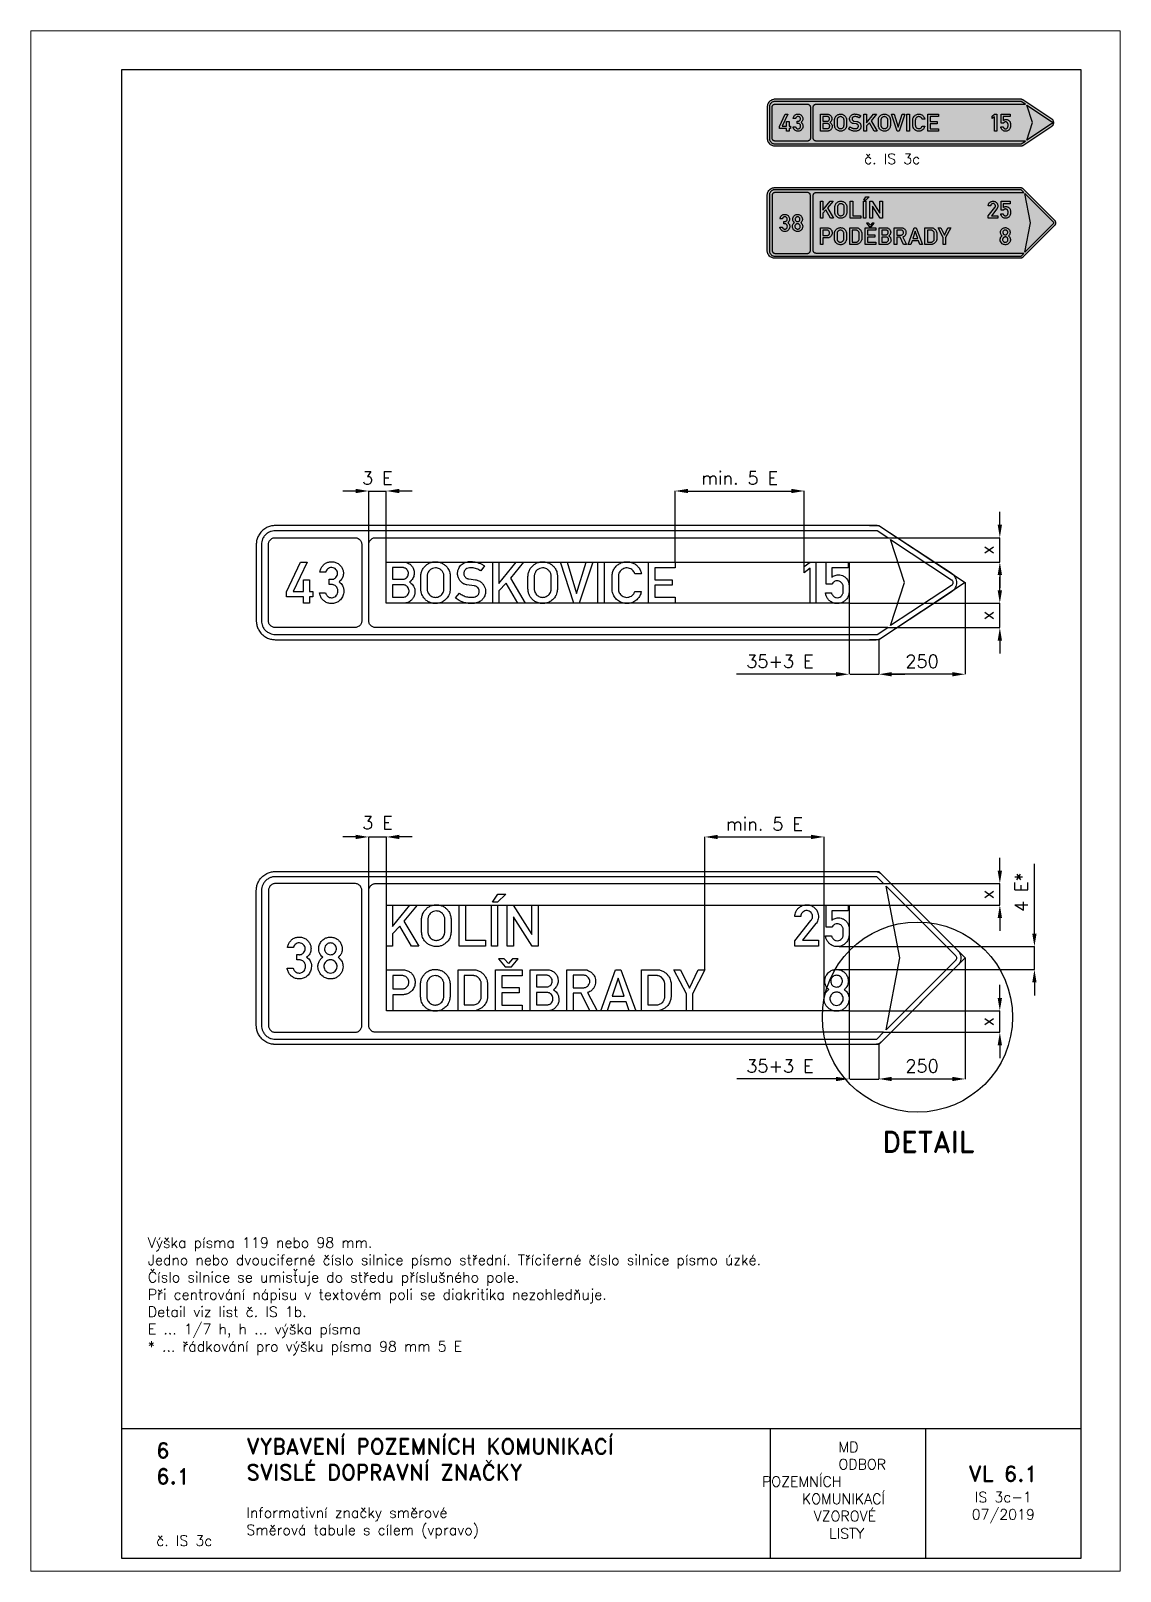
# Paper-space layout 'IS 3c-1' of a CAD drawing. Header units: millimetres. Extents: x 0 to 210, y 0 to 297.
# The model-space entities are those that its viewports show. They can reach past a viewport. Long polylines and large blocks are cut down to what shows.
import ezdxf

# ---------------------------------------------------------------- set-up
doc = ezdxf.new("R2010")
doc.units = ezdxf.units.MM
doc.header["$LTSCALE"] = 5
doc.linetypes.add('ČÁRKOVANÁX2', pattern=[1.5, 1, -0.5])
for name, color, linetype in [('Kóty', 2, 'Continuous'), ('Rozpiska', 7, 'Continuous'), ('Značka', 7, 'Continuous')]:
    doc.layers.add(name, color=color, linetype=linetype)
doc.layers.add('Rámeček', color=6, linetype='Continuous', plot=False)
doc.styles.get("Standard").update_dxf_attribs({"font": 'romand.shx', "height": 37.5})
doc.dimstyles.get("Standard").update_dxf_attribs({"dimtxt": 37.5, "dimasz": 37.5, "dimexe": 0.18, "dimexo": 0.0625, "dimgap": 18.75, "dimtad": 1, "dimdec": 0, "dimzin": 0, "dimdsep": 46, "dimtxsty": 'Standard', "dimcen": 0.09, "dimadec": 0, "dimazin": 0, "dimtfac": 1, "dimtdec": 0, "dimtofl": 0, "dimtmove": 0, "dimatfit": 3, "dimfxl": 1, "dimtolj": 1, "dimtzin": 0, "dimarcsym": 0})

psp = doc.layouts.new('IS 3c-1')

# ---------------------------------------------------------------- texts
at = {"layer": 'Rozpiska', "color": 7}
for s, width, heights, insert, char_height, attachment_point in [('\\pi3.1605;č. IS 3c', 18.8924, [0], (157.49, 273.3), 2, 1), ('Výška písma 119 nebo 98 mm.\\PJedno nebo dvouciferné číslo silnice písmo střední. Tříciferné číslo silnice písmo úzké.{\\H1.83333x; }\\PČíslo silnice se umisťuje do středu příslušného pole.{\\H1.84127x; }\\PPři centrování nápisu v textovém poli se diakritika nezohledňuje.{\\H1.80291x; }\\PDetail viz list č. IS 1b.{\\H1.5657x; }\\PE ... 1/7 h, h ... výška písma{\\H1.83524x; }\\P* ... řádkování pro výšku písma 98 mm 5 E{\\H1.72159x; }', 177.7943, [0], (22.56, 64.35), 2, 1), ('6', 149.0422, [0], (24.17, 24.77), 3, 1), ('{\\C6;VYBAVENÍ POZEMNÍCH KOMUNIKACÍ\\P}SVISLÉ DOPRAVNÍ ZNAČKY{\\H1.34524x; }', 149.0422, [0], (41.56, 25.56), 3, 1), ('\\pi14.7414;{\\C6;MD\\P\\pi2.36044;}ODBOR POZEMNÍCH{\\H1.57143x; }\\P\\pi7.69378;KOMUNIKACÍ{\\H1.5x; }\\P\\pi9.97949;{\\C6;VZOROVÉ\\H1.47619x; \\H0.67742x;\\P\\pi12.93187;LISTY\\H1.26984x; }', 33.1018, [0], (140.95, 24.95), 2, 1), ('6.1', 149.0422, [0], (24.17, 19.78), 3, 1), ('{\\H1.5x;\\C6;VL 6.1\\P\\H0.66667x;IS 3c-1\\H1.66666x; \\H0.6x;\\P07/2019\\H1.80159x; }', 27.6893, [0], (187.46, 14.78), 2, 5), ('{\\C6;Informativní značky směrové\\P}Směrová tabule s cílem (vpravo){\\H2.02381x; }', 149.0422, [0], (41.56, 12.29), 2, 1), ('{\\C6;č. IS 3c}', 18.3305, [2.67], (24.18, 6.89), 2, 1)]:
    psp.add_mtext_dynamic_manual_height_columns(s, width=width, gutter_width=100, heights=heights, dxfattribs=dict(at, insert=insert, char_height=char_height, attachment_point=attachment_point))

msp = doc.modelspace()

# ---------------------------------------------------------------- texts
at = {"layer": 'Kóty', "char_height": 37.5, "attachment_point": 5}
for insert in [(99.8, 1638), (100.2, 641.1)]:
    msp.add_mtext('\\A1;3 E', dxfattribs=dict(at, insert=insert))
at = {"layer": 'Značka', "color": 7, "insert": (1692.4, -281.6), "char_height": 60, "attachment_point": 5}
msp.add_mtext('\\A1;DETAIL', dxfattribs=at)

# ---------------------------------------------------------------- blocks, each defined once
blk = doc.blocks.new('*D1')
at = {"layer": 'Defpoints', "color": 0, "transparency": 16777216}
for p in [(1334.5, 1600.5), (961, 1395), (1334.5, 1382.3)]:
    blk.add_point(p, dxfattribs=at)
at = {"layer": 'Kóty', "color": 0, "lineweight": -2, "transparency": 16777216}
for p, q in [((961, 1395.1), (961, 1600.7)), ((998.5, 1600.5), (1297, 1600.5)), ((1334.5, 1382.4), (1334.5, 1600.7))]:
    blk.add_line(p, q, dxfattribs=at)
at = {"layer": 'Kóty', "color": 0, "transparency": 16777216}
for points in [[(998.5, 1606.8), (998.5, 1594.3), (961, 1600.5)], [(1297, 1606.8), (1297, 1594.3), (1334.5, 1600.5)]]:
    blk.add_solid(points, dxfattribs=at)
at = {"layer": 'Kóty', "color": 0, "transparency": 16777216, "insert": (1147.7, 1638), "char_height": 37.5, "attachment_point": 5}
blk.add_mtext('\\A1;min. 5 E', dxfattribs=at)
blk = doc.blocks.new('*D2')
at = {"layer": 'Defpoints', "color": 0, "transparency": 16777216}
for p in [(1799.9, 1335.5), (1549.9, 1170.5), (1549.9, 1070.5)]:
    blk.add_point(p, dxfattribs=at)
at = {"layer": 'Kóty', "color": 0, "lineweight": -2, "transparency": 16777216}
for p, q in [((1799.9, 1335.5), (1799.9, 1070.4)), ((1549.9, 1170.5), (1549.9, 1070.4)), ((1762.4, 1070.5), (1587.4, 1070.5))]:
    blk.add_line(p, q, dxfattribs=at)
at = {"layer": 'Kóty', "color": 0, "transparency": 16777216}
for points in [[(1587.4, 1076.8), (1587.4, 1064.3), (1549.9, 1070.5)], [(1762.4, 1076.8), (1762.4, 1064.3), (1799.9, 1070.5)]]:
    blk.add_solid(points, dxfattribs=at)
at = {"layer": 'Kóty', "color": 0, "transparency": 16777216, "insert": (1674.9, 1108), "char_height": 37.5, "attachment_point": 5}
blk.add_mtext('\\A1;250', dxfattribs=at)
blk = doc.blocks.new('*D3')
at = {"layer": 'Defpoints', "color": 0, "transparency": 16777216}
for p in [(1463.9, 1276), (1549.9, 1120.4), (1463.9, 1070.5)]:
    blk.add_point(p, dxfattribs=at)
at = {"layer": 'Kóty', "color": 0, "lineweight": -2, "transparency": 16777216}
for p, q in [((1463.9, 1276), (1463.9, 1070.4)), ((1549.9, 1120.4), (1549.9, 1070.4)), ((1426.4, 1070.5), (1138.9, 1070.5)), ((1587.4, 1070.5), (1624.9, 1070.5))]:
    blk.add_line(p, q, dxfattribs=at)
at = {"layer": 'Kóty', "color": 0, "transparency": 16777216}
for points in [[(1426.4, 1076.8), (1426.4, 1064.3), (1463.9, 1070.5)], [(1587.4, 1076.8), (1587.4, 1064.3), (1549.9, 1070.5)]]:
    blk.add_solid(points, dxfattribs=at)
at = {"layer": 'Kóty', "color": 0, "transparency": 16777216, "insert": (1263.9, 1108), "char_height": 37.5, "attachment_point": 5}
blk.add_mtext('\\A1;35+3 E', dxfattribs=at)
blk = doc.blocks.new('*D4')
at = {"layer": 'Defpoints', "color": 0, "transparency": 16777216}
for p in [(1575.7, 1465.5), (1899.9, 1465.5), (1463.9, 1395)]:
    blk.add_point(p, dxfattribs=at)
at = {"layer": 'Kóty', "color": 0, "lineweight": -2, "transparency": 16777216}
for p, q in [((1899.9, 1503), (1899.9, 1540.5)), ((1575.8, 1465.5), (1900.1, 1465.5)), ((1464, 1395), (1900.1, 1395)), ((1899.9, 1357.5), (1899.9, 1320))]:
    blk.add_line(p, q, dxfattribs=at)
at = {"layer": 'Kóty', "color": 0, "transparency": 16777216}
for points in [[(1893.7, 1503), (1906.2, 1503), (1899.9, 1465.5)], [(1893.7, 1357.5), (1906.2, 1357.5), (1899.9, 1395)]]:
    blk.add_solid(points, dxfattribs=at)
at = {"layer": 'Kóty', "color": 0, "transparency": 16777216, "insert": (1862.4, 1430.3), "char_height": 37.5, "attachment_point": 5, "rotation": 90}
blk.add_mtext('\\A1;x', dxfattribs=at)
blk = doc.blocks.new('*D5')
at = {"layer": 'Defpoints', "color": 0, "transparency": 16777216}
for p in [(1463.9, 1276), (1575.7, 1205.5), (1899.9, 1205.5)]:
    blk.add_point(p, dxfattribs=at)
at = {"layer": 'Kóty', "color": 0, "lineweight": -2, "transparency": 16777216}
for p, q in [((1899.9, 1313.5), (1899.9, 1351)), ((1464, 1276), (1900.1, 1276)), ((1575.8, 1205.5), (1900.1, 1205.5)), ((1899.9, 1168), (1899.9, 1130.5))]:
    blk.add_line(p, q, dxfattribs=at)
at = {"layer": 'Kóty', "color": 0, "transparency": 16777216}
for points in [[(1893.7, 1313.5), (1906.2, 1313.5), (1899.9, 1276)], [(1893.7, 1168), (1906.2, 1168), (1899.9, 1205.5)]]:
    blk.add_solid(points, dxfattribs=at)
at = {"layer": 'Kóty', "color": 0, "transparency": 16777216, "insert": (1862.4, 1240.8), "char_height": 37.5, "attachment_point": 5, "rotation": 90}
blk.add_mtext('\\A1;x', dxfattribs=at)
blk = doc.blocks.new('*D6')
at = {"layer": 'Defpoints', "color": 0, "transparency": 16777216}
for p in [(1800, 250), (1550, 0), (1800, -100)]:
    blk.add_point(p, dxfattribs=at)
at = {"layer": 'Kóty', "color": 0, "lineweight": -2, "transparency": 16777216}
for p, q in [((1800, 249.9), (1800, -100.2)), ((1550, -0.1), (1550, -100.2)), ((1587.5, -100), (1762.5, -100))]:
    blk.add_line(p, q, dxfattribs=at)
at = {"layer": 'Kóty', "color": 0, "transparency": 16777216}
for points in [[(1587.5, -93.8), (1587.5, -106.2), (1550, -100)], [(1762.5, -93.8), (1762.5, -106.2), (1800, -100)]]:
    blk.add_solid(points, dxfattribs=at)
at = {"layer": 'Kóty', "color": 0, "transparency": 16777216, "insert": (1675, -62.5), "char_height": 37.5, "attachment_point": 5}
blk.add_mtext('\\A1;250', dxfattribs=at)
blk = doc.blocks.new('*D7')
at = {"layer": 'Defpoints', "color": 0, "transparency": 16777216}
for p in [(1464, 97), (1550, -71.2), (1464, -100)]:
    blk.add_point(p, dxfattribs=at)
at = {"layer": 'Kóty', "color": 0, "lineweight": -2, "transparency": 16777216}
for p, q in [((1464, 96.9), (1464, -100.2)), ((1550, -71.3), (1550, -100.2)), ((1426.5, -100), (1139, -100)), ((1587.5, -100), (1625, -100))]:
    blk.add_line(p, q, dxfattribs=at)
at = {"layer": 'Kóty', "color": 0, "transparency": 16777216}
for points in [[(1426.5, -93.8), (1426.5, -106.2), (1464, -100)], [(1587.5, -93.8), (1587.5, -106.2), (1550, -100)]]:
    blk.add_solid(points, dxfattribs=at)
at = {"layer": 'Kóty', "color": 0, "transparency": 16777216, "insert": (1264, -62.5), "char_height": 37.5, "attachment_point": 5}
blk.add_mtext('\\A1;35+3 E', dxfattribs=at)
blk = doc.blocks.new('*D8')
at = {"layer": 'Defpoints', "color": 0, "transparency": 16777216}
for p in [(1464, 97), (1899.9, 97), (1563.9, 35)]:
    blk.add_point(p, dxfattribs=at)
at = {"layer": 'Kóty', "color": 0, "lineweight": -2, "transparency": 16777216}
for p, q in [((1899.9, 134.5), (1899.9, 172)), ((1464.1, 97), (1900.1, 97)), ((1563.9, 35), (1900.1, 35)), ((1899.9, -2.5), (1899.9, -40))]:
    blk.add_line(p, q, dxfattribs=at)
at = {"layer": 'Kóty', "color": 0, "transparency": 16777216}
for points in [[(1893.7, 134.5), (1906.2, 134.5), (1899.9, 97)], [(1893.7, -2.5), (1906.2, -2.5), (1899.9, 35)]]:
    blk.add_solid(points, dxfattribs=at)
at = {"layer": 'Kóty', "color": 0, "transparency": 16777216, "insert": (1862.4, 66), "char_height": 37.5, "attachment_point": 5, "rotation": 90}
blk.add_mtext('\\A1;x', dxfattribs=at)
blk = doc.blocks.new('*D9')
at = {"layer": 'Defpoints', "color": 0, "transparency": 16777216}
for p in [(1563.9, 465), (1464, 403), (1899.9, 403)]:
    blk.add_point(p, dxfattribs=at)
at = {"layer": 'Kóty', "color": 0, "lineweight": -2, "transparency": 16777216}
for p, q in [((1899.9, 502.5), (1899.9, 540)), ((1563.9, 465), (1900.1, 465)), ((1464.1, 403), (1900.1, 403)), ((1899.9, 365.5), (1899.9, 328))]:
    blk.add_line(p, q, dxfattribs=at)
at = {"layer": 'Kóty', "color": 0, "transparency": 16777216}
for points in [[(1893.7, 502.5), (1906.2, 502.5), (1899.9, 465)], [(1893.7, 365.5), (1906.2, 365.5), (1899.9, 403)]]:
    blk.add_solid(points, dxfattribs=at)
at = {"layer": 'Kóty', "color": 0, "transparency": 16777216, "insert": (1862.4, 434), "char_height": 37.5, "attachment_point": 5, "rotation": 90}
blk.add_mtext('\\A1;x', dxfattribs=at)
blk = doc.blocks.new('*D10')
at = {"layer": 'Defpoints', "color": 0, "transparency": 16777216}
for p in [(1434.8, 282.9), (1999.9, 282.9), (1433.1, 216.8)]:
    blk.add_point(p, dxfattribs=at)
at = {"layer": 'Kóty', "color": 0, "lineweight": -2, "transparency": 16777216}
for p, q in [((1999.9, 320.4), (1999.9, 522.2)), ((1434.9, 282.9), (2000.1, 282.9)), ((1433.2, 216.8), (2000.1, 216.8)), ((1999.9, 179.3), (1999.9, 141.8))]:
    blk.add_line(p, q, dxfattribs=at)
at = {"layer": 'Kóty', "color": 0, "transparency": 16777216}
for points in [[(1993.7, 320.4), (2006.2, 320.4), (1999.9, 282.9)], [(1993.7, 179.3), (2006.2, 179.3), (1999.9, 216.8)]]:
    blk.add_solid(points, dxfattribs=at)
at = {"layer": 'Kóty', "color": 0, "transparency": 16777216, "insert": (1962.4, 440.1), "char_height": 37.5, "attachment_point": 5, "rotation": 90}
blk.add_mtext('\\A1;4 E*', dxfattribs=at)
blk = doc.blocks.new('*D12')
at = {"layer": 'Defpoints', "color": 0, "transparency": 16777216}
for p in [(1391.7, 600), (1047, 216), (1391.7, 131.3)]:
    blk.add_point(p, dxfattribs=at)
at = {"layer": 'Kóty', "color": 0, "lineweight": -2, "transparency": 16777216}
for p, q in [((1047, 216.1), (1047, 600.2)), ((1084.5, 600), (1354.2, 600)), ((1391.7, 131.4), (1391.7, 600.2))]:
    blk.add_line(p, q, dxfattribs=at)
at = {"layer": 'Kóty', "color": 0, "transparency": 16777216}
for points in [[(1084.5, 606.2), (1084.5, 593.7), (1047, 600)], [(1354.2, 606.2), (1354.2, 593.7), (1391.7, 600)]]:
    blk.add_solid(points, dxfattribs=at)
at = {"layer": 'Kóty', "color": 0, "transparency": 16777216, "insert": (1219.3, 637.5), "char_height": 37.5, "attachment_point": 5}
blk.add_mtext('\\A1;min. 5 E', dxfattribs=at)

# ---------------------------------------------------------------- dimensions: what is measured, and where the dimension line sits
at = {"layer": 'Kóty'}
for base, p1, p2, text, picture, middle in [((1334.5, 1600.5), (961, 1395), (1334.5, 1382.3), 'min. 5 E', '*D1', (1147.7, 1638)), ((1463.9, 1070.5), (1549.9, 1120.4), (1463.9, 1276), '35+3 E', '*D3', (1263.9, 1108)), ((1391.7, 600), (1047, 216), (1391.7, 131.3), 'min. 5 E', '*D12', (1219.3, 637.5)), ((1464, -100), (1550, -71.2), (1464, 97), '35+3 E', '*D7', (1264, -62.5))]:
    dim = msp.add_linear_dim(base=base, p1=p1, p2=p2, text=text, dimstyle='Standard', dxfattribs=at)
    dim.commit()
    dim.dimension.update_dxf_attribs({"geometry": picture, "text_midpoint": middle})
for base, p1, p2, text, picture, middle in [((1899.9, 1465.5), (1463.9, 1395), (1575.7, 1465.5), 'x', '*D4', (1862.4, 1430.3)), ((1899.9, 1205.5), (1463.9, 1276), (1575.7, 1205.5), 'x', '*D5', (1862.4, 1240.8)), ((1899.9, 403), (1563.9, 465), (1464, 403), 'x', '*D9', (1862.4, 434)), ((1999.9, 282.9), (1433.1, 216.8), (1434.8, 282.9), '4 E*', '*D10', (1962.4, 440.1)), ((1899.9, 97), (1563.9, 35), (1464, 97), 'x', '*D8', (1862.4, 66))]:
    dim = msp.add_linear_dim(base=base, p1=p1, p2=p2, angle=90, text=text, dimstyle='Standard', dxfattribs=at)
    dim.commit()
    dim.dimension.update_dxf_attribs({"geometry": picture, "text_midpoint": middle})
for base, p1, p2, picture, middle in [((1549.9, 1070.5), (1799.9, 1335.5), (1549.9, 1170.5), '*D2', (1674.9, 1108)), ((1800, -100), (1550, 0), (1800, 250), '*D6', (1675, -62.5))]:
    dim = msp.add_linear_dim(base=base, p1=p1, p2=p2, dimstyle='Standard', dxfattribs=at)
    dim.commit()
    dim.dimension.update_dxf_attribs({"geometry": picture, "text_midpoint": middle})

# ---------------------------------------------------------------- linework, layer by layer
msp.add_lwpolyline([(1523.2, 1500.5), (1549.9, 1500.5), (1799.9, 1335.5), (1549.9, 1170.5), (1523.2, 1170.5)])
at = {"layer": 'Kóty'}
for p, q in [((37.4, 1600.5), (-0.1, 1600.5)), ((74.9, 1422.2), (74.9, 1600.7)), ((125.9, 1395.1), (125.9, 1600.7)), ((200.9, 1600.5), (163.4, 1600.5)), ((37.6, 600), (0.1, 600)), ((75.1, 405.3), (75.1, 600.2)), ((126.1, 403.1), (126.1, 600.2)), ((201.1, 600), (163.6, 600))]:
    msp.add_line(p, q, dxfattribs=at)
for points in [[(74.9, 1600.5), (125.9, 1600.5)], [(1899.9, 1395), (1899.9, 1465.5)], [(1899.9, 1205.5), (1899.9, 1276)], [(1467.3, 1070.5), (1549.9, 1070.5)], [(75.1, 600), (126.1, 600)], [(1899.9, 403), (1899.9, 465)], [(1999.9, 216.8), (1999.9, 282.9)], [(1899.9, 35), (1899.9, 96.9)], [(1467.5, -100.2), (1550, -100.2)]]:
    msp.add_lwpolyline(points, dxfattribs=at)
for points in [[(37.4, 1606.8), (37.4, 1594.3), (74.9, 1600.5)], [(163.4, 1606.8), (163.4, 1594.3), (125.9, 1600.5)], [(37.6, 606.2), (37.6, 593.8), (75.1, 600)], [(163.6, 606.2), (163.6, 593.8), (126.1, 600)]]:
    msp.add_solid(points, dxfattribs=at)
at = {"layer": 'Značka', "color": 5}
for points in [[(-195.1, 1170.5), (1542.4, 1170.5, 0.001925), (1543.2, 1170.6, 0.006029), (1543.9, 1170.6, 0.031275), (1546.8, 1170.9, 0.030307), (1549.6, 1171.6, 0.031399), (1552.4, 1172.6, 0.03467), (1555, 1173.9), (1555.6, 1174.3), (1556.2, 1174.7), (1762, 1310.5), (1763.2, 1311.4), (1764.4, 1312.3, 0.052588), (1768.6, 1316.4, 0.052765), (1771.9, 1321.3, 0.065589), (1774.6, 1328.2, 0.065817), (1775.5, 1335.5, 0.06551), (1774.6, 1342.9, 0.063873), (1771.9, 1349.8, 0.052731), (1768.6, 1354.7, 0.057584), (1764.4, 1358.8), (1763.2, 1359.7), (1762, 1360.6), (1556.2, 1496.4), (1555.6, 1496.8), (1555, 1497.2, 0.031276), (1552.4, 1498.5, 0.030289), (1549.6, 1499.5, 0.031362), (1546.8, 1500.2, 0.03468), (1543.9, 1500.5), (1543.2, 1500.5), (1542.4, 1500.5), (-195.1, 1500.5), (-197.9, 1500.4), (-200.8, 1500.2, 0.055716), (-212.1, 1497.9, 0.056169), (-222.6, 1493.2, 0.069686), (-234, 1484.5, 0.068355), (-242.7, 1473, 0.05643), (-247.5, 1462.5, 0.061123), (-249.8, 1451.3, 0.012203), (-250, 1448.4, 0.004069), (-250.1, 1445.5), (-250.1, 1225.5, 0.003578), (-250, 1222.7, 0.010727), (-249.8, 1219.8, 0.055714), (-247.5, 1208.6, 0.056165), (-242.7, 1198, 0.069691), (-234, 1186.6, 0.068351), (-222.6, 1177.9, 0.056422), (-212.1, 1173.1, 0.061128), (-200.8, 1170.8), (-197.9, 1170.7), (-195.1, 1170.5)], [(1575.7, 1205.5), (94.9, 1205.5), (93.9, 1205.6), (92.8, 1205.7, -0.055698), (88.8, 1206.5, -0.056168), (84.9, 1208.2, -0.069686), (80.8, 1211.4, -0.068359), (77.6, 1215.5, -0.056422), (75.9, 1219.4, -0.061115), (75, 1223.5, -0.012221), (75, 1224.5, -0.004056), (74.9, 1225.5), (74.9, 1445.5, -0.003561), (75, 1446.6, -0.01073), (75, 1447.6, -0.055724), (75.9, 1451.7, -0.056159), (77.6, 1455.5, -0.069691), (80.8, 1459.7, -0.068364), (84.9, 1462.9, -0.056428), (88.8, 1464.6, -0.06113), (92.8, 1465.4), (93.9, 1465.5), (94.9, 1465.5), (1575.7, 1465.5), (1545.4, 1485.5), (-195.1, 1485.5), (-197.2, 1485.5), (-199.3, 1485.3, 0.055713), (-207.4, 1483.6, 0.056169), (-215.1, 1480.2, 0.069689), (-223.4, 1473.9, 0.068351), (-229.7, 1465.5, 0.056428), (-233.2, 1457.9, 0.061122), (-234.9, 1449.7, 0.0122), (-235, 1447.6, 0.004069), (-235.1, 1445.5), (-235.1, 1225.5, 0.003576), (-235, 1223.5, 0.010726), (-234.9, 1221.4, 0.055713), (-233.2, 1213.2, 0.056165), (-229.7, 1205.5, 0.069688), (-223.4, 1197.2, 0.068355), (-215.1, 1190.9, 0.056435), (-207.4, 1187.4, 0.061122), (-199.3, 1185.8), (-197.2, 1185.6), (-195.1, 1185.5), (1545.4, 1185.5), (1575.7, 1205.5)], [(-195.1, 1205.5), (-196.1, 1205.6), (-197.2, 1205.7, -0.055698), (-201.2, 1206.5, -0.056169), (-205.1, 1208.2, -0.069684), (-209.2, 1211.4, -0.068356), (-212.4, 1215.5, -0.056428), (-214.1, 1219.4, -0.061122), (-215, 1223.5, -0.012202), (-215, 1224.5), (-215.1, 1225.5), (-215.1, 1445.5, -0.003576), (-215, 1446.6, -0.010719), (-215, 1447.6, -0.055711), (-214.1, 1451.7, -0.056162), (-212.4, 1455.5, -0.069688), (-209.2, 1459.7, -0.068364), (-205.1, 1462.9, -0.056428), (-201.2, 1464.6, -0.061129), (-197.2, 1465.4), (-196.1, 1465.5), (-195.1, 1465.5), (34.9, 1465.5), (36, 1465.5), (37, 1465.4, -0.055726), (41.1, 1464.6, -0.056168), (44.9, 1462.9, -0.069705), (49.1, 1459.7, -0.068359), (52.3, 1455.5, -0.056422), (54, 1451.7, -0.061129), (54.8, 1447.6, -0.012228), (54.9, 1446.6), (54.9, 1445.5), (54.9, 1225.5, -0.003532), (54.9, 1224.5, -0.01073), (54.8, 1223.5, -0.055727), (54, 1219.4, -0.056164), (52.3, 1215.5, -0.069691), (49.1, 1211.4, -0.068345), (44.9, 1208.2, -0.056441), (41.1, 1206.5, -0.061115), (37, 1205.7), (36, 1205.6), (34.9, 1205.5), (-195.1, 1205.5)], [(1584.1, 1211.1), (1624.1, 1335.5), (1584.1, 1460), (1760.1, 1343.9), (1760.5, 1343.6), (1760.9, 1343.3, -0.052589), (1762.3, 1341.9, -0.05277), (1763.4, 1340.3, -0.065562), (1764.3, 1338, -0.065783), (1764.5, 1335.5, -0.065493), (1764.3, 1333.1, -0.063886), (1763.4, 1330.8), (1762.3, 1329.2, -0.057584), (1760.9, 1327.8), (1760.5, 1327.5), (1760.1, 1327.2), (1584.1, 1211.1)], [(-49.9, 1305.8), (-49.4, 1304.4, 0.016094), (-48.9, 1303.1, 0.066958), (-46.5, 1299, 0.067347), (-43.1, 1295.7, 0.079611), (-38.3, 1292.9, 0.083503), (-32.9, 1291.9, 0.07872), (-27.8, 1292.4, 0.077301), (-23.1, 1294.4, 0.094864), (-18.2, 1298.8, 0.087401), (-15.1, 1304.7, 0.097387), (-13.9, 1312.1, 0.104445), (-15.8, 1319.4, 0.094861), (-19.6, 1324.9, 0.095658), (-25.2, 1328.6, 0.045618), (-28, 1329.6, 0.043314), (-31, 1330.1), (-31.7, 1330.2), (-32.4, 1330.2), (-39.7, 1330.2), (-39.7, 1345.1), (-32.1, 1345.1), (-31.5, 1345.1), (-30.8, 1345.1, 0.089507), (-26.2, 1346, 0.07818), (-22, 1348.5, 0.098558), (-17.7, 1353.3, 0.099795), (-15.5, 1359.4, 0.096868), (-15.6, 1365.6, 0.098698), (-18, 1371.3, 0.100569), (-22.4, 1375.9, 0.097645), (-28.2, 1378.5, 0.106021), (-35.1, 1378.9, 0.108979), (-41.6, 1376.3, 0.096315), (-46.1, 1372.1, 0.100258), (-48.7, 1366.7), (-48.9, 1366), (-49, 1365.3), (-66.3, 1365.3, -0.004902), (-65.8, 1367.9, -0.014661), (-65.2, 1370.4, -0.070912), (-61.5, 1379.4, -0.076589), (-55.3, 1387, -0.07896), (-47.3, 1392.6, -0.07638), (-38, 1395.5, -0.077806), (-27.9, 1395.8, -0.077971), (-18.3, 1393, -0.081005), (-9.4, 1387.2, -0.080998), (-2.7, 1379, -0.076302), (0.9, 1370.3, -0.079816), (1.7, 1360.7, -0.09208), (-0.8, 1349.9, -0.105091), (-7.1, 1341, -0.020567), (-9, 1339.3), (-10.9, 1337.7), (-9.1, 1336.4), (-7.4, 1335, -0.058052), (-2.9, 1330, -0.058895), (0.4, 1324.2, -0.07488), (2.7, 1315.7, -0.064095), (2.6, 1306.8, -0.089412), (-1.1, 1294, -0.10188), (-9.3, 1283.6, -0.087333), (-18.4, 1277.7, -0.080962), (-29.1, 1275.2, -0.079644), (-39.9, 1275.7, -0.08266), (-50, 1279.7, -0.07682), (-57.9, 1285.9, -0.076591), (-63.6, 1294.1, -0.041097), (-65.6, 1299, -0.040368), (-66.8, 1304), (-66.9, 1304.9), (-67.1, 1305.8), (-49.9, 1305.8)], [(125.9, 1276), (125.9, 1395), (174.8, 1395), (176, 1395), (177.3, 1394.9, -0.053522), (184, 1393.8, -0.058871), (190.3, 1391.1, -0.084097), (198.1, 1385.2, -0.083992), (203.6, 1377, -0.052898), (205.7, 1371.3, -0.048081), (206.6, 1365.3, -0.047694), (206.4, 1359.2, -0.051704), (205.1, 1353.2, -0.05781), (202.3, 1347, -0.056927), (198.2, 1341.6, -0.018995), (196.7, 1340, -0.01917), (195, 1338.6), (194.1, 1337.9), (193.2, 1337.2), (194.4, 1336.3), (195.6, 1335.4, -0.045533), (200.5, 1330.9, -0.053971), (204.5, 1325.4, -0.077426), (208, 1316.9, -0.076327), (208.8, 1307.6, -0.084936), (206.7, 1297.3, -0.082722), (201.4, 1288.3, -0.067289), (195.3, 1282.4, -0.067548), (187.9, 1278.3, -0.045461), (182.7, 1276.7, -0.04876), (177.3, 1276.1), (176.3, 1276), (175.3, 1276), (125.9, 1276)], [(225.7, 1354.6, -0.001488), (225.8, 1355.6, -0.004525), (225.8, 1356.6, -0.030674), (226.5, 1361.6, -0.031071), (227.8, 1366.4, -0.066297), (232.3, 1376.2, -0.068474), (239.4, 1384.5, -0.061858), (247.1, 1390.3, -0.059931), (256, 1394.1, -0.057342), (265.1, 1395.8, -0.057584), (274.5, 1395.5, -0.056914), (283.4, 1393.2, -0.057499), (291.6, 1389, -0.055379), (298.5, 1383.4, -0.053459), (304.1, 1376.4, -0.043032), (307.4, 1370.4, -0.048855), (309.5, 1364, -0.022739), (310.2, 1360.5, -0.012948), (310.6, 1356.9), (310.7, 1356.3), (310.7, 1355.7), (310.7, 1315.9, -0.00099), (310.6, 1314.9, -0.002768), (310.5, 1314, -0.035768), (309.3, 1306.6, -0.047835), (306.8, 1299.6, -0.07879), (300.4, 1289.6, -0.073095), (291.4, 1281.9, -0.060116), (282.7, 1277.5, -0.059847), (273.3, 1275.3, -0.071109), (261.6, 1275.4, -0.074187), (250.4, 1278.8, -0.06604), (241.6, 1284.2, -0.061697), (234.4, 1291.6, -0.047085), (230.3, 1297.9, -0.053872), (227.5, 1304.9, -0.030227), (226.5, 1309.6, -0.017685), (225.9, 1314.3), (225.8, 1315.4), (225.7, 1316.5), (225.7, 1354.6)], [(337.3, 1305.2), (338.4, 1304.3), (339.5, 1303.4, 0.039103), (345, 1299.8, 0.032091), (350.9, 1297, 0.03265), (357.3, 1294.8, 0.039891), (363.9, 1293.5, 0.024489), (368.3, 1293.2, 0.01432), (372.8, 1293.2, 0.035311), (379.6, 1293.8, 0.084139), (385.9, 1295.9, 0.055196), (388.8, 1297.8, 0.056), (391.2, 1300.2, 0.057315), (393.1, 1303.2, 0.05691), (394.3, 1306.5, 0.062829), (394.8, 1310.3, 0.064434), (394.3, 1314.1, 0.085849), (392.2, 1318.9, 0.089188), (388.7, 1322.7, 0.071834), (384.9, 1324.9, 0.059307), (380.8, 1326), (380.3, 1326.1), (379.7, 1326.2), (359, 1328.8), (358.2, 1329.1), (357.3, 1329.3, -0.017774), (353.3, 1330.7, -0.032305), (349.5, 1332.4, -0.062178), (343.6, 1336.4, -0.05528), (338.8, 1341.7, -0.068822), (334.2, 1349.8, -0.072887), (332.1, 1358.7, -0.074661), (332.3, 1367.9, -0.072247), (335.3, 1376.8, -0.094604), (342.8, 1387.2, -0.103596), (353.6, 1393.9, -0.055199), (360.4, 1395.8, -0.035097), (367.5, 1396.5, -0.02941), (375.4, 1396.3, -0.030642), (383.3, 1395.2, -0.03294), (391.8, 1393, -0.029907), (400, 1389.7, -0.019585), (404.1, 1387.6, -0.028937), (408, 1385.2), (408.8, 1384.6), (409.5, 1384), (399.3, 1369.4), (398, 1370.2), (396.7, 1371, 0.031818), (390.4, 1374.2, 0.035472), (383.7, 1376.5, 0.037908), (377, 1377.9, 0.035605), (369.9, 1378.3, 0.05695), (362.5, 1377.5, 0.118684), (355.9, 1374.5, 0.089577), (352.6, 1370.9, 0.077151), (350.6, 1366.3, 0.050936), (350, 1363.2, 0.055001), (350.1, 1360.1, 0.076583), (351.3, 1355.8, 0.070202), (353.8, 1351.9, 0.053199), (356.1, 1349.5, 0.057403), (358.9, 1347.8, 0.030535), (360.4, 1347.1, 0.032979), (362, 1346.6), (363.2, 1346.4), (364.5, 1346.2), (384.1, 1343.7), (384.8, 1343.6), (385.5, 1343.5, -0.057691), (391, 1342, -0.045352), (396.1, 1339.3, -0.06211), (403, 1334, -0.068461), (408.3, 1327.1, -0.067352), (411.6, 1319.5, -0.064545), (412.9, 1311.2, -0.073537), (411.9, 1301.6, -0.075687), (408.1, 1292.7, -0.065672), (403.1, 1286.1, -0.06668), (396.7, 1281.1, -0.056086), (389.7, 1277.9, -0.038298), (382.2, 1276, -0.042199), (371.4, 1274.9, -0.042477), (360.7, 1275.7, -0.040677), (350.2, 1278, -0.036914), (340.2, 1282, -0.028951), (333.6, 1285.4, -0.038935), (327.7, 1289.7), (326.6, 1290.6), (325.6, 1291.5), (337.3, 1305.2)], [(535.6, 1354.6), (535.7, 1355.6, -0.004463), (535.7, 1356.6, -0.030674), (536.4, 1361.6, -0.031065), (537.7, 1366.4, -0.066297), (542.2, 1376.2, -0.068476), (549.3, 1384.5, -0.061858), (557, 1390.3, -0.059933), (565.9, 1394.1, -0.057342), (575.1, 1395.8, -0.057585), (584.4, 1395.5, -0.056914), (593.3, 1393.2, -0.057496), (601.5, 1389, -0.055379), (608.4, 1383.4, -0.053448), (614, 1376.4, -0.043017), (617.3, 1370.4, -0.048838), (619.4, 1364, -0.022706), (620.1, 1360.5, -0.012948), (620.5, 1356.9), (620.6, 1356.3), (620.6, 1355.7), (620.6, 1315.9), (620.5, 1314.9), (620.4, 1314, -0.035776), (619.2, 1306.6, -0.047842), (616.7, 1299.6, -0.078799), (610.3, 1289.6, -0.073095), (601.3, 1281.9, -0.060122), (592.6, 1277.5, -0.059847), (583.2, 1275.3, -0.071109), (571.5, 1275.4, -0.074185), (560.3, 1278.8, -0.066043), (551.5, 1284.2, -0.061691), (544.4, 1291.6, -0.047086), (540.2, 1297.9, -0.053872), (537.4, 1304.9, -0.030221), (536.4, 1309.6, -0.017672), (535.8, 1314.3), (535.7, 1315.4), (535.6, 1316.5), (535.6, 1354.6)], [(863.3, 1310.1), (862.8, 1307.9), (862.3, 1305.7, -0.074267), (857.7, 1295.1, -0.07334), (850.1, 1286.2, -0.087472), (838.5, 1278.5, -0.087033), (825, 1275.1, -0.081781), (811.9, 1275.9, -0.082642), (799.8, 1280.8, -0.082255), (789.6, 1289.2, -0.076612), (782.4, 1300.4, -0.049038), (779.9, 1307.3, -0.06406), (778.9, 1314.6), (778.9, 1315.5), (778.9, 1316.4), (778.9, 1356.3), (779, 1357.5), (779.1, 1358.7, -0.076277), (782.2, 1370.3, -0.076924), (788.6, 1380.5, -0.07328), (796.9, 1388.3, -0.069836), (807, 1393.4, -0.059238), (816.4, 1395.7, -0.060626), (826, 1395.8, -0.068021), (836.7, 1393.2, -0.06641), (846.4, 1387.9, -0.053993), (853, 1382.2, -0.055384), (858.2, 1375.2, -0.038268), (860.8, 1370, -0.040719), (862.6, 1364.5), (863, 1362.8), (863.4, 1361), (844.7, 1361), (844, 1362.8, 0.015644), (843.2, 1364.6, 0.060783), (840.1, 1369.4, 0.062697), (835.8, 1373.3, 0.078745), (829.5, 1376.7, 0.078053), (822.3, 1378, 0.073295), (815.6, 1377.4, 0.073377), (809.4, 1374.9, 0.069989), (804.2, 1371, 0.0703), (800.3, 1365.9, 0.038797), (798.7, 1362.7, 0.035413), (797.6, 1359.3, 0.022029), (797.2, 1357.4, 0.028788), (796.9, 1355.4), (796.9, 1354.9), (796.9, 1354.3), (796.9, 1316.7), (797, 1315.9), (797, 1315.1, 0.059588), (798.4, 1309.1, 0.068103), (801.3, 1303.6, 0.072022), (805.4, 1298.8, 0.068632), (810.8, 1295.4, 0.071736), (817.1, 1293.3, 0.073118), (823.8, 1293.1, 0.082615), (831.2, 1295, 0.081785), (837.6, 1299.2, 0.058806), (841.3, 1303.2, 0.059261), (843.9, 1307.8), (844.4, 1308.9), (844.8, 1310.1), (863.3, 1310.1)], [(1413.2, 1305.7), (1413.4, 1305), (1413.6, 1304.2, 0.061321), (1415.6, 1299.9, 0.076057), (1418.6, 1296.3, 0.081251), (1422.5, 1293.6, 0.074055), (1427, 1292.2, 0.102548), (1434.1, 1292.5, 0.116977), (1440.4, 1295.5, 0.072321), (1443.3, 1298.5, 0.058833), (1445.4, 1302.1, 0.043852), (1446.5, 1305.2, 0.050818), (1446.9, 1308.3), (1446.9, 1309.1), (1447, 1310), (1447, 1324.4), (1446.8, 1326.1), (1446.6, 1327.7, 0.068278), (1445.3, 1331.2, 0.054012), (1443.3, 1334.3, 0.069233), (1439.6, 1337.8, 0.080534), (1435.1, 1340.1, 0.097815), (1429.2, 1340.9, 0.091131), (1423.2, 1339.5, 0.085459), (1418.5, 1336.6, 0.103671), (1415.2, 1332.3), (1414.9, 1331.8), (1414.7, 1331.3), (1398, 1331.3), (1398, 1395), (1461.7, 1395), (1461.7, 1378.1), (1413.9, 1378.1), (1413.9, 1351.3), (1415.9, 1352.6), (1417.9, 1353.9, -0.051738), (1423.5, 1356.4, -0.05271), (1429.5, 1357.7, -0.06579), (1437.2, 1357.7, -0.065565), (1444.6, 1355.7, -0.06935), (1451.7, 1351.8, -0.071359), (1457.4, 1346.1, -0.059659), (1461, 1340.2, -0.05382), (1463.2, 1333.7), (1463.7, 1331), (1463.9, 1328.3), (1463.9, 1328), (1463.9, 1327.6), (1463.9, 1308.5), (1463.9, 1307.7), (1463.9, 1306.8, -0.045309), (1463.1, 1301.4, -0.043665), (1461.4, 1296.1, -0.080872), (1455.8, 1286.9, -0.08453), (1447.6, 1280, -0.069816), (1439.9, 1276.4, -0.066782), (1431.5, 1275, -0.084629), (1420.3, 1276.3, -0.088721), (1410.2, 1281.3, -0.07419), (1403.4, 1287.6, -0.070954), (1398.7, 1295.5, -0.035747), (1397.1, 1299.8, -0.037157), (1396.2, 1304.2), (1396.1, 1304.9), (1396.1, 1305.7), (1413.2, 1305.7)], [(144, 1379.1), (144, 1345.1), (172.6, 1345.1), (173.7, 1345.1), (174.8, 1345.2, 0.091636), (179.9, 1346.6, 0.080742), (184.3, 1349.7, 0.081305), (187.7, 1353.9, 0.086095), (189.5, 1358.9, 0.08746), (189.6, 1364.4, 0.085843), (188, 1369.7, 0.081925), (184.9, 1374, 0.078646), (180.7, 1377.1, 0.046715), (178, 1378.3, 0.054002), (175.2, 1378.9), (174.6, 1379), (174, 1379.1), (144, 1379.1)], [(243.8, 1354.5), (243.8, 1316.5), (243.9, 1315.8), (243.9, 1315, 0.037584), (244.6, 1311.3, 0.041676), (245.8, 1307.7, 0.062888), (248.6, 1302.8, 0.060173), (252.5, 1298.7, 0.059421), (257.1, 1295.5, 0.064329), (262.2, 1293.6, 0.050505), (266.5, 1293, 0.044565), (270.9, 1293.1, 0.073918), (278.2, 1295.1, 0.085005), (284.5, 1299.2, 0.073628), (288.7, 1304.1, 0.063572), (291.5, 1309.9, 0.033212), (292.3, 1312.8, 0.042657), (292.7, 1315.8, 0.00462), (292.7, 1316.2), (292.7, 1316.6), (292.7, 1354.5, 0.002796), (292.7, 1355.1, 0.00841), (292.7, 1355.8, 0.062598), (292, 1360, 0.048312), (290.4, 1363.9, 0.076906), (286, 1370.3, 0.08378), (279.9, 1375, 0.069864), (274.2, 1377.3, 0.066682), (268, 1378, 0.088518), (259.6, 1376.5, 0.098117), (252.3, 1372.1, 0.062848), (248.7, 1368.2, 0.051386), (246, 1363.5, 0.039531), (244.6, 1359.8, 0.050745), (243.9, 1355.9, 0.007108), (243.9, 1355.2, 0.002307), (243.8, 1354.5)], [(553.7, 1354.5), (553.7, 1316.5), (553.8, 1315.8, 0.005165), (553.8, 1315, 0.037584), (554.5, 1311.3, 0.041676), (555.7, 1307.7, 0.062884), (558.5, 1302.8, 0.060158), (562.4, 1298.7, 0.059421), (567, 1295.5, 0.064337), (572.2, 1293.6, 0.050509), (576.4, 1293, 0.044565), (580.8, 1293.1, 0.073921), (588.1, 1295.1, 0.085014), (594.4, 1299.2, 0.073642), (598.6, 1304.1, 0.063581), (601.4, 1309.9, 0.033212), (602.2, 1312.8, 0.042657), (602.6, 1315.8), (602.6, 1316.2), (602.6, 1316.6), (602.6, 1354.5), (602.6, 1355.1, 0.00832), (602.6, 1355.8, 0.062613), (601.9, 1360, 0.048324), (600.3, 1363.9, 0.076906), (595.9, 1370.3, 0.083776), (589.8, 1375, 0.069857), (584.1, 1377.3, 0.06668), (578, 1378, 0.088519), (569.5, 1376.5, 0.098118), (562.2, 1372.1, 0.06286), (558.6, 1368.2, 0.051395), (555.9, 1363.5, 0.039531), (554.5, 1359.8, 0.050753), (553.8, 1355.9, 0.0072), (553.8, 1355.2), (553.7, 1354.5)], [(144.1, 1329.2), (144.1, 1293.2), (172.7, 1293.2), (173.8, 1293.2), (174.8, 1293.3, 0.05871), (179.1, 1294, 0.063108), (183.1, 1295.9, 0.084062), (187.5, 1299.5, 0.085728), (190.5, 1304.4, 0.082254), (191.8, 1309.7, 0.080975), (191.4, 1315.1, 0.088842), (189.1, 1320.7, 0.084254), (185, 1325.3, 0.065597), (181.3, 1327.8, 0.080403), (177.1, 1329), (175.9, 1329.1), (174.7, 1329.2), (144.1, 1329.2)], [(-195, 500), (1539.6, 500), (1540.6, 500, -0.008061), (1541.6, 499.9, -0.042035), (1545.5, 499.3, -0.0409), (1549.2, 498.1, -0.042267), (1552.7, 496.3, -0.046616), (1555.9, 494), (1556.6, 493.4), (1557.3, 492.7), (1778.8, 271.2), (1779.9, 270.1), (1780.9, 268.9, -0.055725), (1784.3, 263.7, -0.05616), (1786.6, 257.8, -0.069695), (1787.6, 250, -0.068339), (1786.6, 242.2, -0.056404), (1784.4, 236.3, -0.061118), (1780.9, 231.1), (1779.9, 229.9), (1778.8, 228.8), (1557.3, 7.3), (1556.6, 6.6), (1555.9, 6, -0.042026), (1552.7, 3.7, -0.040912), (1549.2, 1.9, -0.042256), (1545.5, 0.6, -0.046623), (1541.6, 0.1, -0.009272), (1540.6, 0), (1539.6, 0), (-195, 0, -0.003577), (-197.9, 0.1, -0.010726), (-200.7, 0.3, -0.055715), (-212, 2.6, -0.056166), (-222.5, 7.4, -0.06969), (-233.9, 16, -0.068356), (-242.6, 27.5, -0.056428), (-247.5, 38, -0.061122), (-249.7, 49.3, -0.012202), (-249.9, 52.1, -0.004069), (-250, 55), (-250, 445, -0.003577), (-249.9, 447.9, -0.010727), (-249.7, 450.7, -0.055715), (-247.4, 462, -0.056165), (-242.6, 472.5, -0.069692), (-234, 483.9, -0.068357), (-222.5, 492.6, -0.056429), (-212, 497.5, -0.061123), (-200.7, 499.7), (-197.9, 499.9), (-195, 500)], [(1563.9, 35), (95.1, 35, -0.003576), (94, 35, -0.010723), (93, 35.1, -0.055715), (88.9, 35.9, -0.056166), (85.1, 37.7, -0.069688), (80.9, 40.8, -0.068355), (77.8, 45, -0.056435), (76, 48.8, -0.061122), (75.2, 52.9), (75.1, 54), (75.1, 55), (75.1, 445, -0.00359), (75.1, 446, -0.010705), (75.2, 447.1, -0.055714), (76, 451.2, -0.056168), (77.8, 455, -0.069687), (80.9, 459.2, -0.068351), (85.1, 462.3, -0.056435), (88.9, 464.1, -0.061122), (93, 464.9), (94, 465), (95.1, 465), (1563.9, 465), (1543.9, 485), (-194.9, 485), (-197, 484.9), (-199.1, 484.8, 0.055713), (-207.3, 483.1, 0.056166), (-214.9, 479.6, 0.069689), (-223.2, 473.3, 0.068357), (-229.6, 465, 0.056427), (-233.1, 457.4, 0.061122), (-234.7, 449.2, 0.012202), (-234.9, 447.1, 0.004069), (-234.9, 445), (-234.9, 55, 0.003578), (-234.8, 52.9, 0.010727), (-234.7, 50.8, 0.055715), (-233, 42.6, 0.056165), (-229.6, 35, 0.06969), (-223.3, 26.7, 0.068355), (-214.9, 20.4, 0.056428), (-207.3, 16.8, 0.061122), (-199.1, 15.2, 0.012202), (-197, 15.1, 0.004069), (-194.9, 15), (1543.9, 15), (1563.9, 35)], [(-194.9, 35), (35.1, 35, 0.003583), (36.1, 35, 0.010731), (37.2, 35.1, 0.055717), (41.3, 35.9, 0.056165), (45.1, 37.7, 0.069689), (49.2, 40.8, 0.068356), (52.4, 45, 0.056435), (54.2, 48.8, 0.061122), (55, 52.9), (55, 54), (55.1, 55), (55.1, 445, 0.00359), (55, 446, 0.010705), (55, 447.1, 0.055714), (54.1, 451.2, 0.056168), (52.4, 455, 0.069687), (49.2, 459.2, 0.068351), (45.1, 462.3, 0.056435), (41.3, 464.1, 0.061122), (37.2, 464.9), (36.1, 465), (35.1, 465), (-194.9, 465), (-196, 465), (-197, 464.9, 0.055712), (-201.1, 464.1, 0.056169), (-204.9, 462.3, 0.069689), (-209.1, 459.2, 0.068352), (-212.2, 455, 0.056428), (-214, 451.2, 0.061122), (-214.8, 447.1, 0.012203), (-214.9, 446, 0.004069), (-214.9, 445), (-214.9, 55, 0.003575), (-214.9, 54, 0.010724), (-214.8, 52.9, 0.055715), (-214, 48.8, 0.056166), (-212.2, 45, 0.06969), (-209.1, 40.8, 0.068355), (-204.9, 37.7, 0.056428), (-201.1, 35.9, 0.061122), (-197, 35.1, 0.012203), (-196, 35, 0.004068), (-194.9, 35)], [(1570.9, 42.1), (1610.9, 250), (1570.9, 457.9), (1771.8, 257.1), (1772.1, 256.7), (1772.5, 256.3), (1773.6, 254.6), (1774.4, 252.6, -0.06968), (1774.7, 250), (1774.4, 247.4), (1773.6, 245.4), (1772.5, 243.7), (1772.1, 243.3), (1771.8, 242.9), (1570.9, 42.1)], [(228, 362.6), (228.1, 363.6), (228.1, 364.5, -0.030684), (228.8, 369.5, -0.031073), (230.1, 374.4, -0.066298), (234.6, 384.2, -0.068482), (241.7, 392.5, -0.061859), (249.4, 398.3, -0.059931), (258.3, 402, -0.057346), (267.5, 403.8, -0.057578), (276.8, 403.4, -0.056911), (285.7, 401.2, -0.057499), (293.9, 397, -0.055376), (300.8, 391.4, -0.053459), (306.4, 384.4, -0.043034), (309.7, 378.4, -0.048857), (311.8, 371.9, -0.022736), (312.5, 368.4, -0.012964), (312.9, 364.8), (313, 364.3), (313, 363.7), (313, 323.8), (312.9, 322.9), (312.8, 322, -0.035784), (311.6, 314.6, -0.047851), (309.1, 307.5, -0.078787), (302.7, 297.6, -0.073097), (293.7, 289.9, -0.060113), (285, 285.5, -0.059844), (275.6, 283.3, -0.071111), (263.9, 283.4, -0.074185), (252.7, 286.8, -0.066038), (243.9, 292.1, -0.061695), (236.7, 299.5, -0.047085), (232.6, 305.9, -0.053876), (229.8, 312.9, -0.030222), (228.8, 317.5, -0.01768), (228.2, 322.3), (228.1, 323.4), (228, 324.4), (228, 362.6)], [(1307.4, 284), (1307.4, 299.9), (1353.9, 358.5), (1354.6, 359.3), (1355.3, 360.2, 0.083007), (1357.8, 365.5, 0.094413), (1358.3, 371.4, 0.092135), (1357.1, 376.6, 0.084041), (1354.1, 381.2, 0.098132), (1348.8, 385.3, 0.106058), (1342.4, 387, 0.106169), (1335.9, 386.2, 0.099961), (1330.2, 382.9, 0.083701), (1326.7, 378.7, 0.091649), (1324.8, 373.8), (1324.5, 371.9), (1324.3, 370.1), (1307.4, 370.1), (1307.4, 371.7), (1307.5, 373.3, -0.059427), (1308.9, 380.4, -0.058248), (1312, 387.1, -0.072137), (1317.6, 394.4, -0.072222), (1325.1, 399.8, -0.061477), (1332.3, 402.8, -0.059945), (1340, 403.9, -0.083062), (1351, 402.6, -0.087055), (1361, 397.8, -0.087756), (1369, 390.1, -0.087803), (1373.8, 380.2, -0.068495), (1375.4, 371.7, -0.06242), (1374.6, 363.1, -0.050672), (1372.8, 356.7, -0.061844), (1369.6, 351), (1368.9, 350.1), (1368.3, 349.2), (1329.6, 301), (1375.3, 301), (1375.3, 284), (1307.4, 284)], [(1413.3, 313.7), (1413.5, 312.9), (1413.7, 312.2, 0.061326), (1415.7, 307.8, 0.076057), (1418.7, 304.2, 0.081246), (1422.5, 301.6, 0.074037), (1427.1, 300.2, 0.10254), (1434.2, 300.4, 0.116985), (1440.5, 303.5, 0.072331), (1443.4, 306.5, 0.058843), (1445.5, 310.1, 0.043849), (1446.5, 313.1, 0.050817), (1447, 316.2), (1447, 317.1), (1447, 317.9), (1447, 332.3), (1446.9, 334), (1446.7, 335.7, 0.06828), (1445.4, 339.1, 0.054022), (1443.3, 342.2, 0.06925), (1439.7, 345.8, 0.08055), (1435.2, 348, 0.097815), (1429.3, 348.9, 0.091126), (1423.3, 347.4, 0.085473), (1418.6, 344.6, 0.103664), (1415.3, 340.3), (1415, 339.8), (1414.8, 339.2), (1398, 339.2), (1398, 403), (1461.8, 403), (1461.8, 386), (1414, 386), (1414, 359.3), (1415.9, 360.6), (1418, 361.8, -0.051729), (1423.6, 364.3, -0.052706), (1429.6, 365.6, -0.065798), (1437.2, 365.6, -0.065557), (1444.6, 363.6, -0.069363), (1451.7, 359.7, -0.071362), (1457.5, 354, -0.059655), (1461.1, 348.2, -0.053817), (1463.3, 341.6), (1463.8, 339), (1464, 336.3), (1464, 335.9), (1464, 335.6), (1464, 316.5), (1464, 315.6), (1463.9, 314.8, -0.045308), (1463.2, 309.3, -0.043665), (1461.5, 304.1, -0.080877), (1455.9, 294.9, -0.08453), (1447.7, 287.9, -0.069813), (1440, 284.3, -0.066782), (1431.5, 283, -0.084624), (1420.3, 284.3, -0.088723), (1410.2, 289.2, -0.074188), (1403.5, 295.5, -0.070953), (1398.8, 303.5, -0.035744), (1397.2, 307.7, -0.037157), (1396.3, 312.1), (1396.2, 312.9), (1396.1, 313.7), (1413.3, 313.7)], [(246.1, 362.5), (246.1, 324.4), (246.2, 323.7), (246.2, 323, 0.037599), (246.9, 319.2, 0.041691), (248.1, 315.6, 0.062903), (250.9, 310.7, 0.060173), (254.8, 306.6, 0.059421), (259.4, 303.5, 0.064326), (264.5, 301.6, 0.050523), (268.8, 300.9, 0.044573), (273.2, 301.1, 0.073914), (280.5, 303, 0.085011), (286.8, 307.1, 0.073621), (291, 312, 0.063585), (293.8, 317.9, 0.033171), (294.6, 320.8, 0.042617), (295, 323.8), (295, 324.2), (295, 324.5), (295, 362.4), (295, 363.1), (295, 363.8, 0.062601), (294.3, 367.9, 0.048315), (292.7, 371.9, 0.076903), (288.3, 378.3, 0.08377), (282.2, 382.9, 0.069862), (276.5, 385.2, 0.06667), (270.3, 385.9, 0.088521), (261.9, 384.4, 0.098116), (254.6, 380.1, 0.062848), (251, 376.1, 0.051404), (248.3, 371.5, 0.039529), (246.9, 367.7, 0.05075), (246.2, 363.8), (246.2, 363.2), (246.1, 362.5)], [(-143.5, 220.3, 0.005361), (-143.1, 218.9, 0.016113), (-142.5, 217.5, 0.066969), (-140.2, 213.5, 0.067352), (-136.8, 210.1, 0.079617), (-132, 207.4, 0.083501), (-126.5, 206.3, 0.078723), (-121.4, 206.8, 0.077305), (-116.7, 208.9, 0.094873), (-111.8, 213.2, 0.087407), (-108.7, 219.1, 0.097388), (-107.6, 226.6, 0.104442), (-109.4, 233.8, 0.094863), (-113.2, 239.3, 0.095662), (-118.8, 243.1, 0.045595), (-121.7, 244.1, 0.043324), (-124.7, 244.6), (-125.3, 244.6), (-126, 244.7), (-133.3, 244.7), (-133.3, 259.6), (-125.7, 259.6), (-125.1, 259.5), (-124.5, 259.5, 0.089514), (-119.8, 260.5, 0.078181), (-115.6, 263, 0.098562), (-111.3, 267.8, 0.099796), (-109.1, 273.8, 0.096868), (-109.2, 280, 0.098697), (-111.6, 285.8, 0.100562), (-116, 290.4, 0.097636), (-121.8, 293, 0.106012), (-128.7, 293.3, 0.108975), (-135.2, 290.8, 0.096314), (-139.8, 286.6, 0.100254), (-142.3, 281.1, 0.009587), (-142.5, 280.4), (-142.7, 279.8), (-159.9, 279.8, -0.004902), (-159.4, 282.3, -0.014656), (-158.9, 284.9, -0.070911), (-155.1, 293.9, -0.07659), (-148.9, 301.4, -0.07896), (-140.9, 307, -0.076377), (-131.6, 310, -0.077803), (-121.6, 310.2, -0.077972), (-111.9, 307.4, -0.081009), (-103, 301.7, -0.080994), (-96.4, 293.5, -0.076304), (-92.7, 284.7, -0.079819), (-91.9, 275.2, -0.092078), (-94.4, 264.3, -0.105091), (-100.7, 255.4, -0.020585), (-102.6, 253.7, -0.006864), (-104.5, 252.1), (-102.7, 250.8, -0.015052), (-101, 249.4, -0.058052), (-96.5, 244.5, -0.058899), (-93.2, 238.6, -0.074884), (-90.9, 230.2, -0.064097), (-91, 221.3, -0.089411), (-94.8, 208.5, -0.101883), (-102.9, 198.1, -0.087332), (-112.1, 192.2, -0.080966), (-122.7, 189.6, -0.07965), (-133.6, 190.2, -0.082663), (-143.6, 194.1, -0.076825), (-151.5, 200.3, -0.076587), (-157.2, 208.6, -0.041096), (-159.2, 213.4, -0.040366), (-160.4, 218.5, -0.005213), (-160.6, 219.4), (-160.7, 220.3), (-143.5, 220.3)], [(-58, 252.4, -0.004525), (-59.7, 253.9, -0.013593), (-61.2, 255.4, -0.053041), (-65.2, 260.5, -0.056321), (-67.9, 266.4, -0.074006), (-69.6, 274.7, -0.069895), (-68.9, 283.2, -0.098171), (-64.1, 295.1, -0.100619), (-55, 304.2, -0.080454), (-46.2, 308.7, -0.075913), (-36.5, 310.3, -0.078228), (-26.1, 309, -0.081327), (-16.6, 304.6, -0.076774), (-9.4, 298.2, -0.074239), (-4.3, 289.9, -0.086922), (-1.5, 278.9, -0.09762), (-2.7, 267.6, -0.06932), (-5.8, 260.5, -0.065637), (-10.6, 254.5, -0.01101), (-11.8, 253.3, -0.003672), (-13.1, 252.2, -0.005467), (-11.1, 250.5, -0.016428), (-9.1, 248.8, -0.049535), (-5.2, 244.1, -0.049122), (-2.2, 238.8, -0.05798), (0.1, 231.9, -0.057677), (0.7, 224.6, -0.065986), (-0.5, 216.1, -0.061527), (-3.8, 208.2, -0.069163), (-9.6, 200.2, -0.073508), (-17.3, 194.2, -0.076286), (-26.7, 190.4, -0.072984), (-36.8, 189.5, -0.078096), (-47.4, 191.4, -0.08033), (-56.9, 196.5, -0.11502), (-67.7, 209, -0.124812), (-71.7, 224.8, -0.083783), (-70.5, 234.9, -0.08315), (-66.1, 243.9, -0.038223), (-63.1, 247.7, -0.030574), (-59.6, 251.1), (-58.8, 251.7), (-58, 252.4)], [(-35.5, 293.3, 0.080316), (-40.8, 292.5, 0.085962), (-45.6, 290, 0.116247), (-50.6, 284.2, 0.119269), (-52.5, 276.8, 0.107898), (-51.5, 270.2, 0.106442), (-47.9, 264.6, 0.104975), (-42.4, 260.7, 0.100132), (-35.9, 259.4, 0.094738), (-29.7, 260.3, 0.098508), (-24.3, 263.4, 0.106669), (-20.1, 268.9, 0.108978), (-18.4, 275.6, 0.076155), (-18.8, 280.2, 0.070396), (-20.5, 284.4, 0.07472), (-23.6, 288.5, 0.078342), (-27.7, 291.5, 0.064612), (-31.5, 292.9, 0.061609), (-35.5, 293.3)], [(-35.4, 244.6, 0.045287), (-38.9, 244.3, 0.047545), (-42.2, 243.4, 0.072359), (-46.8, 240.9, 0.073224), (-50.6, 237.2, 0.090606), (-53.7, 231.4, 0.092288), (-54.6, 224.8, 0.096897), (-53.2, 218.1, 0.096607), (-49.3, 212.3, 0.105779), (-43, 207.9, 0.105689), (-35.5, 206.4, 0.101748), (-28.2, 207.7, 0.102475), (-22.1, 211.8, 0.096588), (-18.1, 217.4, 0.094972), (-16.4, 224.1, 0.08007), (-16.7, 229.8, 0.079526), (-18.9, 235, 0.08588), (-22.9, 240, 0.087518), (-28.3, 243.2, 0.051609), (-31.8, 244.3, 0.047119), (-35.4, 244.6)], [(126.1, 97), (126.1, 216), (174.2, 216), (174.9, 215.9), (175.6, 215.8, -0.025344), (181.7, 214.7, -0.042922), (187.6, 212.8, -0.079586), (196.4, 207.5, -0.076488), (203.2, 199.8, -0.07689), (207.7, 190.7, -0.075742), (209.2, 180.5, -0.094029), (207.1, 167.5, -0.098358), (200.3, 156.1, -0.07329), (193.1, 149.7, -0.067693), (184.5, 145.6, -0.034206), (180, 144.4, -0.037879), (175.4, 143.8, -0.004948), (174.6, 143.8, -0.001649), (173.8, 143.7), (144.3, 143.7), (144.3, 97), (126.1, 97)], [(144.3, 198.9), (144.3, 160.6), (172.5, 160.6), (173, 160.6, 0.007609), (173.6, 160.7, 0.06713), (177.6, 161.4, 0.057717), (181.3, 163, 0.071734), (185.5, 166.3, 0.074481), (188.7, 170.6, 0.068273), (190.5, 175.1, 0.065317), (191, 179.9, 0.077203), (190.2, 185.7, 0.083743), (187.6, 190.9, 0.0734), (184.1, 194.6, 0.066074), (179.8, 197.2, 0.042662), (176.9, 198.3, 0.049247), (173.8, 198.9), (173.3, 198.9), (172.9, 198.9), (144.3, 198.9)], [(225.1, 175.6), (225.1, 176.6), (225.2, 177.5, -0.030672), (225.8, 182.5, -0.031076), (227.1, 187.4, -0.066296), (231.7, 197.2, -0.068478), (238.7, 205.5, -0.061858), (246.4, 211.3, -0.059929), (255.3, 215, -0.057343), (264.5, 216.8, -0.057581), (273.8, 216.4, -0.056913), (282.8, 214.2, -0.057498), (290.9, 210, -0.05538), (297.8, 204.4, -0.05346), (303.4, 197.4, -0.043035), (306.7, 191.4, -0.048855), (308.9, 184.9, -0.022736), (309.5, 181.4, -0.012929), (310, 177.8), (310, 177.3), (310.1, 176.7), (310.1, 136.8), (310, 135.9), (309.9, 135, -0.035785), (308.6, 127.6, -0.047835), (306.1, 120.5, -0.078788), (299.8, 110.6, -0.073095), (290.7, 102.9, -0.060114), (282.1, 98.5, -0.059846), (272.7, 96.3, -0.071111), (261, 96.4, -0.074188), (249.8, 99.8, -0.066043), (241, 105.1, -0.061698), (233.8, 112.5, -0.047085), (229.7, 118.9, -0.053875), (226.9, 125.9, -0.030231), (225.8, 130.5, -0.017692), (225.3, 135.3), (225.2, 136.4), (225.1, 137.4), (225.1, 175.6)], [(243.2, 175.5), (243.2, 137.4), (243.2, 136.7), (243.3, 136, 0.037583), (243.9, 132.2, 0.041677), (245.2, 128.6, 0.062892), (247.9, 123.7, 0.060177), (251.9, 119.6, 0.059418), (256.4, 116.5, 0.064326), (261.6, 114.6, 0.050517), (265.9, 113.9, 0.044569), (270.2, 114.1, 0.073908), (277.5, 116, 0.085003), (283.8, 120.1, 0.073624), (288.1, 125, 0.063574), (290.8, 130.9, 0.033208), (291.6, 133.8, 0.042658), (292, 136.8), (292, 137.2), (292, 137.5), (292, 175.4), (292, 176.1), (292, 176.8, 0.062599), (291.4, 180.9, 0.048312), (289.8, 184.9, 0.076905), (285.4, 191.3, 0.083777), (279.2, 195.9, 0.069867), (273.6, 198.2, 0.066674), (267.4, 198.9, 0.088519), (258.9, 197.4, 0.098123), (251.6, 193.1, 0.062846), (248, 189.1, 0.051396), (245.4, 184.5, 0.039527), (244, 180.7, 0.050742), (243.3, 176.8), (243.2, 176.2), (243.2, 175.5)], [(333.4, 97), (333.4, 216), (377.4, 216, -0.002958), (378.9, 216, -0.008865), (380.3, 216, -0.074824), (390, 214, -0.064092), (399, 209.5, -0.052009), (405.6, 204.3, -0.052248), (410.9, 198, -0.046294), (414.7, 191.4, -0.045161), (417.2, 184.2, -0.019251), (417.9, 181, -0.018619), (418.4, 177.8), (418.5, 177.1), (418.6, 176.5), (418.6, 137.7), (418.6, 137.2), (418.6, 136.7, -0.035145), (418.1, 132.5, -0.02789), (417.1, 128.4, -0.067002), (412.5, 117.7, -0.074007), (405.2, 108.8, -0.055399), (398.5, 103.6, -0.049341), (390.9, 99.8, -0.03515), (385.3, 98.1, -0.041157), (379.5, 97.1, -0.006187), (378.4, 97.1, -0.002063), (377.4, 97), (333.4, 97)], [(351.5, 199), (351.5, 114.1), (376, 114.1), (376.9, 114.1, 0.009042), (377.8, 114.2, 0.064935), (382.8, 115, 0.055473), (387.6, 117.1, 0.060177), (392.4, 120.5, 0.064198), (396.2, 124.9, 0.046771), (398.3, 128.6, 0.042303), (399.7, 132.7), (400.2, 134.6), (400.4, 136.5), (400.5, 137.1), (400.5, 137.7), (400.5, 175.7), (400.5, 176.4), (400.4, 177, 0.038443), (399.7, 180.6, 0.037926), (398.4, 184.1, 0.064348), (395.3, 189.5, 0.066848), (390.8, 194, 0.069122), (385.5, 197.2, 0.078395), (379.5, 198.8, 0.012511), (378.4, 198.9), (377.2, 199), (351.5, 199)], [(542, 97), (542, 216), (590.9, 216), (592.1, 216, -0.006999), (593.3, 215.9, -0.053515), (600, 214.7, -0.058868), (606.4, 212.1, -0.084099), (614.2, 206.2, -0.083984), (619.6, 198, -0.052881), (621.7, 192.3, -0.048085), (622.6, 186.2, -0.047689), (622.5, 180.1, -0.051684), (621.1, 174.1, -0.057801), (618.4, 167.9, -0.056925), (614.2, 162.5), (612.7, 161), (611, 159.5), (610.1, 158.8), (609.2, 158.1), (610.4, 157.2), (611.7, 156.4, -0.045544), (616.6, 151.8, -0.053982), (620.5, 146.4, -0.077436), (624.1, 137.8, -0.076327), (624.9, 128.6, -0.084936), (622.8, 118.3, -0.082725), (617.4, 109.2, -0.06729), (611.3, 103.3, -0.067547), (604, 99.3, -0.045466), (598.7, 97.6, -0.048769), (593.4, 97, -0.007087), (592.4, 97, -0.002371), (591.4, 97), (542, 97)], [(560.1, 200), (560.1, 166.1), (588.6, 166.1, 0.005332), (589.7, 166.1, 0.016036), (590.8, 166.1, 0.091643), (595.9, 167.6, 0.080741), (600.3, 170.7, 0.08131), (603.7, 174.9, 0.086088), (605.5, 179.9, 0.08746), (605.7, 185.4, 0.085848), (604, 190.6, 0.081946), (600.9, 194.9, 0.078646), (596.7, 198.1, 0.046725), (594, 199.3, 0.054023), (591.2, 199.9), (590.6, 200), (590, 200), (560.1, 200)], [(648.2, 97), (648.2, 216), (698.3, 216), (699, 216, -0.005419), (699.7, 216, -0.052878), (705.3, 215.2, -0.045254), (710.7, 213.2, -0.068748), (718.6, 208.5, -0.074109), (724.9, 201.7, -0.062852), (728.7, 195, -0.059665), (730.7, 187.5, -0.05513), (731.1, 180.3, -0.055176), (729.9, 173.2, -0.062316), (726.9, 165.6, -0.063051), (722.1, 158.9, -0.052743), (717.1, 154.4, -0.055197), (711.4, 151.1), (709.7, 150.4), (708.1, 149.8), (735.4, 97), (714, 97), (689.7, 148), (666.3, 148), (666.3, 97), (648.2, 97)], [(666.3, 200), (666.3, 163.9), (695.5, 163.9, 0.002019), (696.2, 163.9, 0.005972), (696.9, 163.9, 0.040792), (700.2, 164.5, 0.049419), (703.4, 165.5, 0.110772), (709.6, 170.1, 0.114758), (713.3, 176.9, 0.085167), (714.2, 182.2, 0.080084), (713.3, 187.4, 0.084081), (710.6, 192.6, 0.081224), (706.4, 196.7, 0.067106), (702.4, 199, 0.082125), (698.1, 199.9), (697.6, 199.9), (697.1, 200), (666.3, 200)], [(864, 97), (864, 216), (908.1, 216, -0.002958), (909.5, 216, -0.008864), (910.9, 216, -0.074823), (920.6, 214, -0.064101), (929.6, 209.5, -0.052022), (936.2, 204.3, -0.052254), (941.5, 198, -0.046301), (945.3, 191.4, -0.045161), (947.8, 184.2), (948.6, 181), (949.1, 177.8), (949.1, 177.1), (949.2, 176.5), (949.2, 137.7), (949.2, 137.2), (949.2, 136.7, -0.035131), (948.7, 132.5, -0.027918), (947.7, 128.4, -0.067012), (943.2, 117.7, -0.074011), (935.8, 108.8, -0.0554), (929.1, 103.6, -0.049338), (921.5, 99.8, -0.035147), (915.9, 98.1, -0.041154), (910.1, 97.1, -0.006187), (909.1, 97.1), (908, 97), (864, 97)], [(882.1, 199), (882.1, 114.1), (906.7, 114.1), (907.5, 114.1, 0.009043), (908.4, 114.2, 0.064934), (913.5, 115, 0.055473), (918.2, 117.1, 0.060189), (923, 120.5, 0.064206), (926.8, 124.9, 0.046784), (928.9, 128.6, 0.04233), (930.4, 132.7), (930.8, 134.6), (931.1, 136.5), (931.1, 137.1), (931.1, 137.7), (931.1, 175.7), (931.1, 176.4), (931, 177, 0.038443), (930.3, 180.6, 0.037941), (929.1, 184.1, 0.064372), (925.9, 189.5, 0.066869), (921.5, 194, 0.069132), (916.1, 197.2, 0.0784), (910.2, 198.8, 0.012511), (909, 198.9), (907.8, 199), (882.1, 199)], [(1405.3, 158.9), (1403.6, 160.4), (1402.1, 161.9, -0.053041), (1398.1, 167, -0.056314), (1395.4, 172.9, -0.073989), (1393.7, 181.2, -0.069886), (1394.4, 189.7, -0.098166), (1399.3, 201.6, -0.100615), (1408.3, 210.7, -0.080441), (1417.1, 215.2, -0.075911), (1426.8, 216.8, -0.078226), (1437.2, 215.5, -0.081328), (1446.7, 211.1, -0.076772), (1453.9, 204.7, -0.07424), (1459, 196.4, -0.086931), (1461.8, 185.4, -0.097618), (1460.6, 174.1, -0.069318), (1457.5, 167, -0.065621), (1452.7, 161), (1451.5, 159.8), (1450.2, 158.7), (1452.2, 157), (1454.2, 155.3, -0.049548), (1458.1, 150.6, -0.049103), (1461.1, 145.3, -0.057994), (1463.4, 138.4, -0.05766), (1464, 131.1, -0.065991), (1462.8, 122.6, -0.061542), (1459.5, 114.7, -0.069172), (1453.7, 106.7, -0.073513), (1446, 100.7, -0.076285), (1436.6, 96.9, -0.072984), (1426.5, 96, -0.078096), (1415.9, 97.9, -0.080335), (1406.4, 103, -0.115018), (1395.6, 115.5, -0.124817), (1391.7, 131.3, -0.083791), (1392.9, 141.4, -0.083139), (1397.2, 150.4, -0.03822), (1400.2, 154.2, -0.030583), (1403.7, 157.6), (1404.5, 158.2), (1405.3, 158.9)], [(1427.8, 199.8, 0.080319), (1422.5, 199, 0.085969), (1417.7, 196.5, 0.116247), (1412.7, 190.7, 0.119261), (1410.8, 183.3, 0.10792), (1411.8, 176.7, 0.106445), (1415.4, 171.1, 0.104984), (1420.9, 167.2, 0.10013), (1427.4, 165.9, 0.09474), (1433.6, 166.8, 0.098507), (1439, 169.9, 0.106665), (1443.2, 175.4, 0.10897), (1444.9, 182.1, 0.076139), (1444.5, 186.7, 0.070395), (1442.8, 190.9, 0.074731), (1439.7, 195, 0.078359), (1435.6, 198, 0.064629), (1431.8, 199.4, 0.061614), (1427.8, 199.8)], [(560.1, 150.2), (560.1, 114.1), (588.7, 114.1, 0.003629), (589.8, 114.2, 0.010883), (590.9, 114.2, 0.058721), (595.1, 115, 0.063113), (599.1, 116.8, 0.084064), (603.5, 120.4, 0.085727), (606.5, 125.3, 0.082245), (607.8, 130.6, 0.080975), (607.4, 136, 0.088847), (605.1, 141.7, 0.084251), (601, 146.3, 0.065605), (597.3, 148.7, 0.080399), (593.1, 150, 0.018362), (591.9, 150.1, 0.006099), (590.7, 150.2), (560.1, 150.2)], [(1427.9, 151.1, 0.045285), (1424.5, 150.8, 0.047558), (1421.1, 149.9, 0.072353), (1416.5, 147.4, 0.073234), (1412.7, 143.7, 0.090623), (1409.6, 137.9, 0.092298), (1408.7, 131.3, 0.096895), (1410.1, 124.6, 0.096614), (1414, 118.8, 0.10579), (1420.3, 114.4, 0.105689), (1427.8, 112.9, 0.10175), (1435.1, 114.2, 0.102483), (1441.2, 118.3, 0.096607), (1445.3, 123.9, 0.094976), (1447, 130.6, 0.080051), (1446.6, 136.3, 0.079521), (1444.4, 141.5, 0.085884), (1440.4, 146.5, 0.087524), (1435, 149.7, 0.0516), (1431.5, 150.8, 0.047118), (1427.9, 151.1)]]:
    msp.add_lwpolyline(points, format="xyb", dxfattribs=at)
for points in [[(-113.1, 1276), (-113.1, 1294), (-162.8, 1294), (-162.8, 1308.8), (-122.4, 1394.9), (-103.3, 1394.9), (-143.7, 1310), (-113.1, 1310), (-113.1, 1343.9), (-96.1, 1343.8), (-96.1, 1310), (-86.4, 1310), (-86.4, 1294), (-96.1, 1294), (-96.1, 1276), (-113.1, 1276)], [(433.7, 1276.1), (433.7, 1395), (451.6, 1395), (451.6, 1333.4), (501.7, 1395), (522.9, 1395), (484.6, 1348.3), (527.2, 1276.1), (505.9, 1276.1), (472.9, 1334.3), (451.6, 1312), (451.6, 1276.1), (433.7, 1276.1)], [(668.4, 1276.1), (629.1, 1395), (648.4, 1395), (675.9, 1303.6), (703.6, 1395), (722.7, 1395), (683.4, 1276.1), (668.4, 1276.1)], [(737.6, 1276), (737.6, 1395), (755.6, 1395), (755.6, 1276), (737.6, 1276)], [(884.2, 1276), (884.2, 1395), (961, 1395), (961, 1377.9), (902.2, 1377.9), (902.2, 1344), (952.3, 1344), (952.3, 1328), (902.2, 1328), (902.2, 1293), (960.8, 1293), (960.8, 1276), (884.2, 1276)], [(1351.3, 1276), (1351.3, 1377), (1334.5, 1364.3), (1334.5, 1382.3), (1351.5, 1395.1), (1368.3, 1395.1), (1368.3, 1276), (1351.3, 1276)], [(126.1, 284), (126.1, 403), (144, 403), (144, 341.3), (194.1, 403), (215.3, 403), (177, 356.2), (219.6, 284), (198.3, 284), (165.2, 342.3), (144, 319.9), (144, 284), (126.1, 284)], [(336.3, 284), (336.3, 403), (354.4, 403), (354.4, 301.1), (412.8, 301.1), (412.8, 284), (336.3, 284)], [(429.6, 284), (429.6, 403), (447.7, 403), (447.7, 284), (429.6, 284)], [(448.4, 434.9), (471.8, 434.9), (447.3, 411.5), (432.5, 411.5), (448.4, 434.9)], [(475.4, 284), (475.4, 403), (492.5, 403), (546.6, 318.1), (546.6, 403), (564.8, 403), (564.7, 284), (547.6, 284), (493.4, 368.8), (493.4, 284), (475.4, 284)], [(469.9, 224.5), (487.9, 224.5), (507.1, 247.9), (491.1, 247.9), (478.9, 234.1), (466.7, 247.9), (450.7, 247.9), (469.9, 224.5)], [(441.9, 97), (441.9, 216), (518.7, 216), (518.7, 198.8), (459.9, 198.8), (459.9, 164.9), (510, 164.9), (510, 149), (459.9, 149), (459.9, 113.9), (518.5, 113.9), (518.5, 97), (441.9, 97)], [(745.8, 97), (789, 216), (804, 216), (847.1, 97), (828, 97), (819.1, 123.6), (773.6, 123.6), (764.9, 97), (745.8, 97)], [(813.9, 139.4), (796.5, 191.7), (779, 139.4), (813.9, 139.4)], [(993.8, 97), (993.8, 146), (957.6, 216), (976.8, 216), (1002.3, 162.9), (1027.8, 216), (1047, 216), (1010.8, 146), (1010.8, 97), (993.8, 97)]]:
    msp.add_lwpolyline(points, dxfattribs=at)
at = {"layer": 'Značka', "color": 6, "linetype": 'ČÁRKOVANÁX2', "ltscale": 3.75}
for points in [[(125.9, 1276), (125.9, 1395), (1463.9, 1395), (1463.9, 1276), (125.9, 1276)], [(126.1, 97), (126.1, 403), (1464, 403), (1464, 97), (126.1, 97)]]:
    msp.add_lwpolyline(points, dxfattribs=at)
at = {"layer": 'Značka', "color": 7}
msp.add_lwpolyline([(1523.4, 500), (1550, 500), (1800, 250), (1550, 0), (1523.4, 0)], dxfattribs=at)
msp.add_circle((1661.8, 78.9), 275, dxfattribs=at)

msp.set_redraw_order([(e.dxf.handle, doc.entitydb.next_handle()) for e in msp.query("TEXT MTEXT ATTDEF DIMENSION ARC_DIMENSION")])  # texts and dimensions are drawn at this point

# ---------------------------------------------------------------- hatches: boundary and pattern name
at = {"layer": 'Značka'}
h = psp.add_hatch(color=170, dxfattribs=at)
h.dxf.hatch_style = 1
edge = h.paths.add_edge_path()
edge.add_line((143.46, 274.8), (190.84, 274.8))
edge.add_line((190.84, 274.8), (190.86, 274.8))
edge.add_arc((190.84, 275.62), 0.826, 271.5057, 272.8874)
edge.add_arc((190.85, 275.43), 0.635, 272.912, 280.0773)
edge.add_arc((190.85, 275.45), 0.658, 280.0697, 287.0133)
edge.add_arc((190.86, 275.43), 0.635, 286.0359, 293.2295)
edge.add_arc((190.89, 275.38), 0.573, 293.2098, 301.1525)
edge.add_line((191.18, 274.89), (191.2, 274.9))
edge.add_line((191.2, 274.9), (191.22, 274.91))
edge.add_line((191.22, 274.91), (196.83, 278.61))
edge.add_line((196.83, 278.61), (196.86, 278.64))
edge.add_line((196.86, 278.64), (196.89, 278.66))
edge.add_arc((196.42, 279.26), 0.767, 308.341, 320.3823)
edge.add_arc((196.42, 279.26), 0.769, 320.3923, 332.474)
edge.add_arc((196.43, 279.28), 0.772, 330.8372, 345.8476)
edge.add_arc((196.43, 279.28), 0.769, 345.7879, 360.8504)
edge.add_arc((196.43, 279.31), 0.772, 359.269, 374.2613)
edge.add_arc((196.4, 279.3), 0.793, 14.2534, 28.8722)
edge.add_arc((196.41, 279.33), 0.77, 27.2412, 39.3151)
edge.add_arc((196.47, 279.37), 0.701, 39.3494, 52.5322)
edge.add_line((196.89, 279.93), (196.86, 279.96))
edge.add_line((196.86, 279.96), (196.83, 279.98))
edge.add_line((196.83, 279.98), (191.22, 283.68))
edge.add_line((191.22, 283.68), (191.2, 283.69))
edge.add_line((191.2, 283.69), (191.18, 283.7))
edge.add_arc((190.86, 283.16), 0.634, 59.4466, 66.6121)
edge.add_arc((190.85, 283.13), 0.659, 66.676, 73.6157)
edge.add_arc((190.85, 283.16), 0.634, 72.5713, 79.7567)
edge.add_arc((190.86, 283.22), 0.574, 79.8089, 87.7537)
edge.add_line((190.88, 283.79), (190.86, 283.79))
edge.add_line((190.86, 283.79), (190.84, 283.8))
edge.add_line((190.84, 283.8), (143.46, 283.8))
edge.add_line((143.46, 283.8), (143.38, 283.79))
edge.add_line((143.38, 283.79), (143.3, 283.79))
edge.add_arc((143.43, 282.38), 1.41, 95.2306, 107.9866)
edge.add_arc((143.43, 282.39), 1.4, 107.9298, 120.7892)
edge.add_arc((143.4, 282.36), 1.41, 119.1492, 135.0943)
edge.add_arc((143.42, 282.34), 1.44, 135.0388, 150.6804)
edge.add_arc((143.36, 282.32), 1.4, 148.8741, 161.7933)
edge.add_arc((143.25, 282.36), 1.28, 161.7323, 175.7232)
edge.add_arc((143.57, 282.3), 1.61, 174.6688, 177.4654)
edge.add_arc((146.78, 282.16), 4.82, 177.4665, 178.3989)
edge.add_line((141.96, 282.3), (141.96, 276.3))
edge.add_arc((147.44, 276.47), 5.48, 181.7706, 182.5906)
edge.add_arc((143.79, 276.3), 1.83, 182.59, 185.0484)
edge.add_arc((143.37, 276.27), 1.41, 185.2287, 197.9842)
edge.add_arc((143.37, 276.27), 1.4, 197.9291, 210.7876)
edge.add_arc((143.39, 276.23), 1.41, 209.1505, 225.0967)
edge.add_arc((143.42, 276.25), 1.44, 225.0394, 240.6801)
edge.add_arc((143.44, 276.2), 1.4, 238.8747, 251.7921)
edge.add_arc((143.4, 276.08), 1.28, 251.7284, 265.7205)
edge.add_line((143.3, 274.8), (143.38, 274.8))
edge.add_line((143.38, 274.8), (143.46, 274.8))
h = psp.add_hatch(color=255, dxfattribs=at)
h.dxf.hatch_style = 1
edge = h.paths.add_edge_path(flags=16)
edge.add_line((143.46, 275.75), (143.43, 275.75))
edge.add_line((143.43, 275.75), (143.4, 275.75))
edge.add_arc((143.45, 276.26), 0.512, 252.0241, 264.776, ccw=False)
edge.add_arc((143.45, 276.26), 0.511, 239.2048, 252.0643, ccw=False)
edge.add_arc((143.44, 276.27), 0.513, 224.9075, 240.8522, ccw=False)
edge.add_arc((143.45, 276.28), 0.524, 209.3216, 224.9632, ccw=False)
edge.add_arc((143.42, 276.29), 0.51, 198.2069, 211.1256, ccw=False)
edge.add_arc((143.38, 276.27), 0.467, 184.2782, 198.2689, ccw=False)
edge.add_arc((143.5, 276.29), 0.585, 182.5323, 185.3287, ccw=False)
edge.add_line((142.92, 276.27), (142.92, 276.3))
edge.add_line((142.92, 276.3), (142.92, 282.3))
edge.add_arc((144.91, 282.23), 2, 177.4112, 178.2307, ccw=False)
edge.add_arc((143.58, 282.29), 0.666, 174.9558, 177.4124, ccw=False)
edge.add_arc((143.43, 282.31), 0.512, 162.015, 174.7699, ccw=False)
edge.add_arc((143.43, 282.31), 0.511, 149.2125, 162.0704, ccw=False)
edge.add_arc((143.44, 282.32), 0.513, 134.9044, 150.85, ccw=False)
edge.add_arc((143.44, 282.31), 0.524, 119.3134, 134.957, ccw=False)
edge.add_arc((143.45, 282.33), 0.51, 108.2162, 121.135, ccw=False)
edge.add_arc((143.44, 282.37), 0.467, 94.2671, 108.2595, ccw=False)
edge.add_line((143.4, 282.84), (143.43, 282.84))
edge.add_line((143.43, 282.84), (143.46, 282.84))
edge.add_line((143.46, 282.84), (149.73, 282.84))
edge.add_line((149.73, 282.84), (149.76, 282.84))
edge.add_line((149.76, 282.84), (149.79, 282.84))
edge.add_arc((149.74, 282.33), 0.512, 72.0228, 84.7812, ccw=False)
edge.add_arc((149.74, 282.33), 0.511, 59.2044, 72.0636, ccw=False)
edge.add_arc((149.76, 282.32), 0.513, 44.9052, 60.8545, ccw=False)
edge.add_arc((149.75, 282.31), 0.524, 29.316, 44.9584, ccw=False)
edge.add_arc((149.77, 282.3), 0.51, 18.2176, 31.1348, ccw=False)
edge.add_arc((149.81, 282.32), 0.466, 4.2679, 18.2603, ccw=False)
edge.add_arc((149.69, 282.3), 0.584, 2.5402, 5.3426, ccw=False)
edge.add_line((150.28, 282.32), (150.28, 282.3))
edge.add_line((150.28, 282.3), (150.28, 276.3))
edge.add_arc((148.26, 276.36), 2.02, 357.4053, 358.2148, ccw=False)
edge.add_arc((149.61, 276.3), 0.666, 354.9382, 357.3973, ccw=False)
edge.add_arc((149.77, 276.29), 0.512, 342.0199, 354.7785, ccw=False)
edge.add_arc((149.77, 276.28), 0.511, 329.2048, 342.0632, ccw=False)
edge.add_arc((149.76, 276.27), 0.513, 314.9067, 330.853, ccw=False)
edge.add_arc((149.75, 276.28), 0.524, 299.3175, 314.9568, ccw=False)
edge.add_arc((149.74, 276.26), 0.51, 288.2153, 301.1371, ccw=False)
edge.add_arc((149.75, 276.22), 0.467, 274.2668, 288.256, ccw=False)
edge.add_line((149.79, 275.75), (149.76, 275.75))
edge.add_line((149.76, 275.75), (149.73, 275.75))
edge.add_line((149.73, 275.75), (143.46, 275.75))
edge = h.paths.add_edge_path()
edge.add_line((191.75, 275.75), (151.37, 275.75))
edge.add_line((151.37, 275.75), (151.34, 275.75))
edge.add_line((151.34, 275.75), (151.31, 275.75))
edge.add_arc((151.36, 276.26), 0.512, 252.0233, 264.7751, ccw=False)
edge.add_arc((151.36, 276.26), 0.511, 239.2044, 252.0636, ccw=False)
edge.add_arc((151.35, 276.27), 0.513, 224.9073, 240.8524, ccw=False)
edge.add_arc((151.35, 276.28), 0.524, 209.3247, 224.9671, ccw=False)
edge.add_arc((151.33, 276.29), 0.51, 198.2052, 211.1224, ccw=False)
edge.add_arc((151.29, 276.27), 0.467, 184.2831, 198.2721, ccw=False)
edge.add_arc((151.41, 276.29), 0.584, 182.4865, 185.2872, ccw=False)
edge.add_arc((152.58, 276.35), 1.76, 181.6158, 182.5454, ccw=False)
edge.add_line((150.82, 276.3), (150.82, 282.3))
edge.add_arc((152.83, 282.23), 2, 177.402, 178.2181, ccw=False)
edge.add_arc((151.49, 282.29), 0.665, 174.9928, 177.4519, ccw=False)
edge.add_arc((151.34, 282.31), 0.512, 162.0069, 174.7646, ccw=False)
edge.add_arc((151.34, 282.31), 0.511, 149.2179, 162.0751, ccw=False)
edge.add_arc((151.34, 282.32), 0.513, 134.9067, 150.853, ccw=False)
edge.add_arc((151.35, 282.31), 0.524, 119.3088, 134.9523, ccw=False)
edge.add_arc((151.36, 282.33), 0.51, 108.2169, 121.1355, ccw=False)
edge.add_arc((151.35, 282.37), 0.466, 94.2678, 108.2604, ccw=False)
edge.add_line((151.31, 282.84), (151.34, 282.84))
edge.add_line((151.34, 282.84), (151.37, 282.84))
edge.add_line((151.37, 282.84), (191.75, 282.84))
edge.add_line((191.75, 282.84), (190.92, 283.39))
edge.add_line((190.92, 283.39), (143.46, 283.39))
edge.add_line((143.46, 283.39), (143.4, 283.38))
edge.add_line((143.4, 283.38), (143.35, 283.38))
edge.add_arc((143.44, 282.36), 1.02, 95.2292, 107.9844)
edge.add_arc((143.44, 282.36), 1.02, 107.9292, 120.7886)
edge.add_arc((143.42, 282.34), 1.03, 119.1473, 135.0931)
edge.add_arc((143.43, 282.33), 1.05, 135.041, 150.6817)
edge.add_arc((143.39, 282.31), 1.02, 148.8738, 161.7924)
edge.add_arc((143.31, 282.34), 0.933, 161.7332, 175.7238)
edge.add_arc((143.54, 282.3), 1.17, 174.6696, 177.4656)
edge.add_arc((145.88, 282.2), 3.51, 177.4668, 178.3994)
edge.add_line((142.37, 282.3), (142.37, 276.3))
edge.add_arc((146.36, 276.42), 3.99, 181.7692, 182.5888)
edge.add_arc((143.7, 276.3), 1.33, 182.5914, 185.0495)
edge.add_arc((143.4, 276.28), 1.02, 185.2278, 197.9832)
edge.add_arc((143.39, 276.27), 1.02, 197.9299, 210.7884)
edge.add_arc((143.41, 276.25), 1.03, 209.15, 225.0956)
edge.add_arc((143.43, 276.27), 1.05, 225.0394, 240.6808)
edge.add_arc((143.44, 276.22), 1.02, 238.8705, 251.7907)
edge.add_arc((143.42, 276.14), 0.933, 251.7346, 265.7254)
edge.add_line((143.35, 275.21), (143.4, 275.21))
edge.add_line((143.4, 275.21), (143.46, 275.21))
edge.add_line((143.46, 275.21), (190.92, 275.21))
edge.add_line((190.92, 275.21), (191.75, 275.75))
edge = h.paths.add_edge_path()
edge.add_line((191.98, 275.9), (193.07, 279.3))
edge.add_line((193.07, 279.3), (191.98, 282.69))
edge.add_line((191.98, 282.69), (196.78, 279.52))
edge.add_line((196.78, 279.52), (196.79, 279.52))
edge.add_line((196.79, 279.52), (196.8, 279.51))
edge.add_arc((196.64, 279.31), 0.256, 39.6993, 51.7407, ccw=False)
edge.add_arc((196.64, 279.31), 0.256, 27.4396, 39.5223, ccw=False)
edge.add_arc((196.64, 279.3), 0.258, 14.1526, 29.1568, ccw=False)
edge.add_arc((196.64, 279.3), 0.256, -0.9995, 14.055, ccw=False)
edge.add_arc((196.64, 279.29), 0.257, -14.2585, 0.7301, ccw=False)
edge.add_arc((196.64, 279.29), 0.264, 331.2676, 345.8895, ccw=False)
edge.add_arc((196.64, 279.28), 0.257, 320.6084, 332.6848, ccw=False)
edge.add_arc((196.66, 279.27), 0.233, 307.5215, 320.7042, ccw=False)
edge.add_line((196.8, 279.08), (196.79, 279.08))
edge.add_line((196.79, 279.08), (196.78, 279.07))
edge.add_line((196.78, 279.07), (191.98, 275.9))
h = psp.add_hatch(color=255, dxfattribs=at)
h.dxf.hatch_style = 1
edge = h.paths.add_edge_path()
edge.add_line((147.42, 278.49), (147.43, 278.45))
edge.add_arc((148.02, 278.65), 0.619, 198.6685, 202.3611)
edge.add_arc((147.89, 278.6), 0.482, 202.6353, 217.9581)
edge.add_arc((147.89, 278.6), 0.484, 217.8728, 233.2853)
edge.add_arc((147.9, 278.58), 0.477, 231.3516, 249.5594)
edge.add_arc((147.89, 278.56), 0.453, 249.447, 268.5403)
edge.add_arc((147.91, 278.55), 0.448, 266.6275, 284.6317)
edge.add_arc((147.91, 278.56), 0.456, 284.5163, 302.1972)
edge.add_arc((147.91, 278.58), 0.477, 300.7707, 322.4471)
edge.add_arc((147.87, 278.61), 0.522, 322.2921, 342.2727)
edge.add_arc((147.87, 278.63), 0.531, 340.1435, 362.3932)
edge.add_arc((147.91, 278.64), 0.493, 2.1928, 26.0433)
edge.add_arc((147.9, 278.66), 0.488, 23.8432, 45.5191)
edge.add_arc((147.91, 278.66), 0.481, 45.234, 67.0911)
edge.add_arc((147.9, 278.69), 0.459, 65.1882, 75.635)
edge.add_arc((147.9, 278.67), 0.48, 75.6393, 85.5599)
edge.add_line((147.93, 279.15), (147.91, 279.15))
edge.add_line((147.91, 279.15), (147.9, 279.15))
edge.add_line((147.9, 279.15), (147.7, 279.15))
edge.add_line((147.7, 279.15), (147.7, 279.56))
edge.add_line((147.7, 279.56), (147.9, 279.56))
edge.add_line((147.9, 279.56), (147.92, 279.56))
edge.add_line((147.92, 279.56), (147.94, 279.56))
edge.add_arc((147.93, 279.92), 0.367, 271.3061, 291.7651)
edge.add_arc((147.91, 279.98), 0.428, 291.5763, 309.4572)
edge.add_arc((147.91, 280.01), 0.45, 306.8906, 329.4062)
edge.add_arc((147.92, 280.01), 0.443, 329.2433, 352.0392)
edge.add_arc((147.92, 280.03), 0.443, 349.5321, 371.6636)
edge.add_arc((147.93, 280.03), 0.434, 11.4592, 34.006)
edge.add_arc((147.92, 280.04), 0.434, 32.0247, 54.9957)
edge.add_arc((147.91, 280.03), 0.449, 54.7977, 77.1055)
edge.add_arc((147.89, 280.03), 0.452, 75.0691, 99.2769)
edge.add_arc((147.89, 280.04), 0.441, 99.0369, 123.9149)
edge.add_arc((147.88, 280.03), 0.44, 121.643, 143.6497)
edge.add_arc((147.85, 280.04), 0.415, 143.2817, 166.1819)
edge.add_line((147.45, 280.14), (147.45, 280.13))
edge.add_line((147.45, 280.13), (147.44, 280.11))
edge.add_line((147.44, 280.11), (146.97, 280.11))
edge.add_arc((150.57, 279.49), 3.65, 169.1185, 170.2406, ccw=False)
edge.add_arc((148.18, 279.95), 1.22, 165.7605, 169.1204, ccw=False)
edge.add_arc((147.91, 280.01), 0.939, 149.3192, 165.5435, ccw=False)
edge.add_arc((147.86, 280.05), 0.875, 131.9451, 149.4637, ccw=False)
edge.add_arc((147.86, 280.09), 0.848, 116.0363, 134.0949, ccw=False)
edge.add_arc((147.88, 280.06), 0.877, 98.6499, 116.1211, ccw=False)
edge.add_arc((147.9, 280.06), 0.888, 82.598, 100.3941, ccw=False)
edge.add_arc((147.91, 280.06), 0.887, 64.8512, 82.6848, ccw=False)
edge.add_arc((147.92, 280.04), 0.896, 47.9868, 66.5114, ccw=False)
edge.add_arc((147.93, 280.04), 0.895, 29.5969, 48.1193, ccw=False)
edge.add_arc((147.98, 280.04), 0.853, 13.9919, 31.4457, ccw=False)
edge.add_arc((148.01, 280.04), 0.82, -4.2521, 14.0028, ccw=False)
edge.add_arc((148, 280.02), 0.833, 336.3272, 357.3717, ccw=False)
edge.add_arc((148.1, 279.97), 0.717, 312.7526, 336.7493, ccw=False)
edge.add_arc((148, 280.03), 0.828, 309.9826, 314.6975, ccw=False)
edge.add_line((148.54, 279.4), (148.48, 279.35))
edge.add_line((148.48, 279.35), (148.53, 279.32))
edge.add_line((148.53, 279.32), (148.58, 279.28))
edge.add_arc((148.06, 278.68), 0.787, 35.7961, 49.0858, ccw=False)
edge.add_arc((148.07, 278.69), 0.778, 22.3949, 35.8771, ccw=False)
edge.add_arc((148.06, 278.66), 0.803, 6.7219, 23.8513, ccw=False)
edge.add_arc((147.91, 278.64), 0.949, -7.9346, 6.7349, ccw=False)
edge.add_arc((147.83, 278.62), 1.03, 333.3832, 353.8207, ccw=False)
edge.add_arc((147.95, 278.56), 0.892, 310.3745, 333.6432, ccw=False)
edge.add_arc((147.95, 278.51), 0.858, 292.7449, 312.7091, ccw=False)
edge.add_arc((147.92, 278.58), 0.929, 274.3607, 292.8754, ccw=False)
edge.add_arc((147.89, 278.58), 0.936, 257.8683, 276.0828, ccw=False)
edge.add_arc((147.88, 278.54), 0.898, 239.0566, 257.9581, ccw=False)
edge.add_arc((147.85, 278.55), 0.897, 223.151, 240.7229, ccw=False)
edge.add_arc((147.85, 278.56), 0.896, 205.7703, 223.2892, ccw=False)
edge.add_arc((147.82, 278.57), 0.872, 197.9473, 207.3596, ccw=False)
edge.add_arc((147.83, 278.57), 0.883, 188.7103, 197.9557, ccw=False)
edge.add_line((146.96, 278.44), (146.95, 278.46))
edge.add_line((146.95, 278.46), (146.95, 278.49))
edge.add_line((146.95, 278.49), (147.42, 278.49))
h.paths.add_polyline_path([(145.7, 277.67), (145.7, 278.16), (144.34, 278.16), (144.34, 278.57), (145.44, 280.91), (145.96, 280.91), (144.86, 278.6), (145.7, 278.6), (145.7, 279.52), (146.16, 279.52), (146.16, 278.6), (146.42, 278.6), (146.42, 278.16), (146.16, 278.16), (146.16, 277.67)])
h = psp.add_hatch(color=255, dxfattribs=at)
h.dxf.hatch_style = 1
edge = h.paths.add_edge_path()
edge.add_line((187.45, 278.48), (187.46, 278.46))
edge.add_line((187.46, 278.46), (187.47, 278.44))
edge.add_arc((187.97, 278.6), 0.529, 197.2808, 211.3169)
edge.add_arc((187.88, 278.54), 0.426, 211.0835, 228.481)
edge.add_arc((187.88, 278.51), 0.395, 226.2592, 244.8398)
edge.add_arc((187.89, 278.55), 0.441, 244.8301, 261.7714)
edge.add_arc((187.91, 278.59), 0.479, 260.0194, 283.4398)
edge.add_arc((187.93, 278.52), 0.413, 282.928, 309.6158)
edge.add_arc((187.96, 278.52), 0.394, 307.1265, 323.6724)
edge.add_arc((187.89, 278.57), 0.486, 323.5925, 337.0605)
edge.add_arc((187.88, 278.59), 0.497, 335.7534, 345.7971)
edge.add_arc((187.95, 278.57), 0.425, 345.8079, 357.4445)
edge.add_line((188.37, 278.55), (188.37, 278.57))
edge.add_line((188.37, 278.57), (188.38, 278.6))
edge.add_line((188.38, 278.6), (188.38, 278.99))
edge.add_line((188.38, 278.99), (188.37, 279.04))
edge.add_line((188.37, 279.04), (188.37, 279.08))
edge.add_arc((188, 279.01), 0.369, 12.0673, 27.6912)
edge.add_arc((187.91, 278.96), 0.473, 27.4387, 39.8054)
edge.add_arc((187.88, 278.95), 0.502, 38.2939, 54.1357)
edge.add_arc((187.92, 279.01), 0.427, 54.0629, 72.4801)
edge.add_arc((187.91, 279.02), 0.422, 70.7494, 93.0958)
edge.add_arc((187.91, 278.98), 0.462, 92.9233, 113.7516)
edge.add_arc((187.89, 278.99), 0.445, 111.3986, 130.9369)
edge.add_arc((187.83, 279.05), 0.358, 130.568, 154.243)
edge.add_line((187.51, 279.21), (187.5, 279.19))
edge.add_line((187.5, 279.19), (187.5, 279.18))
edge.add_line((187.5, 279.18), (187.04, 279.18))
edge.add_line((187.04, 279.18), (187.04, 280.92))
edge.add_line((187.04, 280.92), (188.78, 280.92))
edge.add_line((188.78, 280.92), (188.78, 280.46))
edge.add_line((188.78, 280.46), (187.47, 280.46))
edge.add_line((187.47, 280.46), (187.47, 279.73))
edge.add_line((187.47, 279.73), (187.53, 279.76))
edge.add_line((187.53, 279.76), (187.58, 279.8))
edge.add_arc((187.99, 279.09), 0.811, 108.0873, 119.9343, ccw=False)
edge.add_arc((187.98, 279.1), 0.8, 96.0771, 108.1462, ccw=False)
edge.add_arc((188, 279.11), 0.795, 82.4119, 97.4681, ccw=False)
edge.add_arc((188, 279.11), 0.8, 67.4602, 82.4651, ccw=False)
edge.add_arc((188.02, 279.1), 0.801, 53.1931, 69.0615, ccw=False)
edge.add_arc((188.04, 279.12), 0.776, 36.967, 53.2936, ccw=False)
edge.add_arc((188.04, 279.09), 0.79, 24.7933, 38.45, ccw=False)
edge.add_arc((187.96, 279.06), 0.874, 12.4842, 24.807, ccw=False)
edge.add_line((188.82, 279.25), (188.83, 279.17))
edge.add_line((188.83, 279.17), (188.84, 279.1))
edge.add_line((188.84, 279.1), (188.84, 279.09))
edge.add_line((188.84, 279.09), (188.84, 279.08))
edge.add_line((188.84, 279.08), (188.84, 278.56))
edge.add_line((188.84, 278.56), (188.84, 278.54))
edge.add_line((188.84, 278.54), (188.84, 278.51))
edge.add_arc((188.01, 278.55), 0.828, 346.857, 357.2339, ccw=False)
edge.add_arc((187.97, 278.56), 0.866, 336.7904, 346.7913, ccw=False)
edge.add_arc((187.92, 278.56), 0.912, 319.6685, 338.1627, ccw=False)
edge.add_arc((187.95, 278.53), 0.872, 300.5507, 319.8776, ccw=False)
edge.add_arc((187.94, 278.48), 0.838, 286.9444, 302.9191, ccw=False)
edge.add_arc((187.93, 278.52), 0.876, 271.6888, 286.9713, ccw=False)
edge.add_arc((187.9, 278.56), 0.915, 253.7247, 273.0741, ccw=False)
edge.add_arc((187.89, 278.52), 0.872, 233.6316, 253.9119, ccw=False)
edge.add_arc((187.85, 278.52), 0.855, 218.6338, 235.6058, ccw=False)
edge.add_arc((187.88, 278.54), 0.891, 202.5248, 218.7591, ccw=False)
edge.add_arc((187.85, 278.56), 0.864, 195.802, 203.9911, ccw=False)
edge.add_arc((187.81, 278.54), 0.827, 187.2787, 195.7905, ccw=False)
edge.add_line((186.99, 278.44), (186.99, 278.46))
edge.add_line((186.99, 278.46), (186.99, 278.48))
edge.add_line((186.99, 278.48), (187.45, 278.48))
h.paths.add_polyline_path([(185.77, 277.67), (185.77, 280.43), (185.31, 280.08), (185.31, 280.57), (185.77, 280.92), (186.23, 280.92), (186.23, 277.67)])
h.paths.add_polyline_path([(172.89, 277.67), (172.89, 280.92), (174.99, 280.92), (174.99, 280.45), (173.38, 280.45), (173.38, 279.52), (174.75, 279.52), (174.75, 279.09), (173.38, 279.09), (173.38, 278.13), (174.98, 278.13), (174.98, 277.67)])
edge = h.paths.add_edge_path()
edge.add_line((172.32, 278.6), (172.31, 278.54))
edge.add_line((172.31, 278.54), (172.29, 278.48))
edge.add_arc((171.27, 278.76), 1.06, 328.0027, 344.9923, ccw=False)
edge.add_arc((171.24, 278.77), 1.09, 311.3272, 328.1055, ccw=False)
edge.add_arc((171.21, 278.74), 1.1, 293.5884, 313.5846, ccw=False)
edge.add_arc((171.2, 278.75), 1.1, 273.8271, 293.7234, ccw=False)
edge.add_arc((171.16, 278.74), 1.1, 257.2516, 275.9528, ccw=False)
edge.add_arc((171.16, 278.73), 1.08, 238.485, 257.3821, ccw=False)
edge.add_arc((171.14, 278.76), 1.1, 221.2786, 240.0877, ccw=False)
edge.add_arc((171.2, 278.82), 1.19, 203.8407, 221.3646, ccw=False)
edge.add_arc((171.05, 278.79), 1.04, 194.6815, 205.9112, ccw=False)
edge.add_arc((170.8, 278.72), 0.783, 179.9631, 194.6246, ccw=False)
edge.add_line((170.02, 278.72), (170.02, 278.75))
edge.add_line((170.02, 278.75), (170.02, 278.77))
edge.add_line((170.02, 278.77), (170.02, 279.86))
edge.add_line((170.02, 279.86), (170.02, 279.9))
edge.add_line((170.02, 279.9), (170.03, 279.93))
edge.add_arc((171.1, 279.81), 1.08, 156.4742, 173.9218, ccw=False)
edge.add_arc((171.1, 279.82), 1.08, 139.0362, 156.6312, ccw=False)
edge.add_arc((171.12, 279.86), 1.06, 124.8345, 141.5991, ccw=False)
edge.add_arc((171.15, 279.82), 1.11, 108.8919, 124.8712, ccw=False)
edge.add_arc((171.18, 279.83), 1.12, 97.0431, 110.6035, ccw=False)
edge.add_arc((171.18, 279.86), 1.09, 83.192, 97.0695, ccw=False)
edge.add_arc((171.2, 279.84), 1.11, 68.8057, 84.3711, ccw=False)
edge.add_arc((171.19, 279.81), 1.13, 53.6679, 68.8658, ccw=False)
edge.add_arc((171.23, 279.81), 1.11, 42.8749, 55.2372, ccw=False)
edge.add_arc((171.25, 279.83), 1.08, 30.2103, 42.8903, ccw=False)
edge.add_arc((171.3, 279.84), 1.04, 22.5662, 31.3322, ccw=False)
edge.add_arc((171.36, 279.86), 0.969, 13.27, 22.597, ccw=False)
edge.add_line((172.3, 280.08), (172.31, 280.04))
edge.add_line((172.31, 280.04), (172.32, 279.99))
edge.add_line((172.32, 279.99), (171.82, 279.99))
edge.add_line((171.82, 279.99), (171.8, 280.04))
edge.add_arc((171.02, 279.72), 0.841, 22.7006, 26.2856)
edge.add_arc((171.2, 279.8), 0.644, 26.3169, 40.2302)
edge.add_arc((171.21, 279.81), 0.628, 40.1126, 54.463)
edge.add_arc((171.19, 279.82), 0.629, 52.827, 70.8368)
edge.add_arc((171.19, 279.82), 0.636, 70.7344, 88.5865)
edge.add_arc((171.17, 279.83), 0.629, 86.6654, 103.4335)
edge.add_arc((171.17, 279.83), 0.629, 103.3606, 120.1474)
edge.add_arc((171.16, 279.81), 0.635, 118.5696, 134.5838)
edge.add_arc((171.15, 279.82), 0.629, 134.5243, 150.6094)
edge.add_arc((171.14, 279.8), 0.63, 149.1775, 158.0647)
edge.add_arc((171.2, 279.78), 0.689, 158.0206, 166.1334)
edge.add_arc((171.13, 279.79), 0.615, 165.5726, 170.6204)
edge.add_arc((170.98, 279.81), 0.47, 170.3363, 176.9323)
edge.add_line((170.51, 279.84), (170.51, 279.82))
edge.add_line((170.51, 279.82), (170.51, 279.81))
edge.add_line((170.51, 279.81), (170.51, 278.78))
edge.add_line((170.51, 278.78), (170.51, 278.76))
edge.add_line((170.51, 278.76), (170.52, 278.74))
edge.add_arc((171.22, 278.81), 0.712, 186.0393, 199.6798)
edge.add_arc((171.14, 278.78), 0.625, 199.5974, 215.1813)
edge.add_arc((171.13, 278.75), 0.6, 213.0325, 229.5103)
edge.add_arc((171.15, 278.77), 0.63, 229.3862, 245.091)
edge.add_arc((171.17, 278.77), 0.638, 243.4428, 259.8554)
edge.add_arc((171.17, 278.76), 0.626, 259.7928, 276.5203)
edge.add_arc((171.19, 278.77), 0.637, 274.9897, 293.8808)
edge.add_arc((171.19, 278.78), 0.644, 293.7323, 312.4343)
edge.add_arc((171.21, 278.78), 0.629, 310.5033, 323.9653)
edge.add_arc((171.22, 278.78), 0.618, 323.9339, 337.4998)
edge.add_line((171.79, 278.54), (171.81, 278.57))
edge.add_line((171.81, 278.57), (171.82, 278.6))
edge.add_line((171.82, 278.6), (172.32, 278.6))
h.paths.add_polyline_path([(168.89, 277.67), (168.89, 280.92), (169.39, 280.92), (169.39, 277.67)])
h.paths.add_polyline_path([(167.01, 277.67), (165.93, 280.92), (166.46, 280.92), (167.21, 278.42), (167.97, 280.92), (168.49, 280.92), (167.42, 277.67)])
edge = h.paths.add_edge_path()
edge.add_line((163.39, 279.82), (163.39, 279.84))
edge.add_arc((164.89, 279.76), 1.51, 175.8869, 176.9097, ccw=False)
edge.add_arc((164.5, 279.79), 1.11, 168.8158, 175.8436, ccw=False)
edge.add_arc((164.49, 279.79), 1.1, 161.7024, 168.8198, ccw=False)
edge.add_arc((164.51, 279.8), 1.12, 147.4718, 162.6438, ccw=False)
edge.add_arc((164.49, 279.82), 1.09, 131.9025, 147.5716, ccw=False)
edge.add_arc((164.5, 279.86), 1.07, 119.7204, 133.8793, ccw=False)
edge.add_arc((164.52, 279.83), 1.1, 106.0323, 119.7515, ccw=False)
edge.add_arc((164.54, 279.83), 1.11, 94.247, 107.3744, ccw=False)
edge.add_arc((164.54, 279.83), 1.11, 81.1013, 94.2841, ccw=False)
edge.add_arc((164.57, 279.83), 1.11, 69.3114, 82.3412, ccw=False)
edge.add_arc((164.57, 279.84), 1.09, 56.1929, 69.3555, ccw=False)
edge.add_arc((164.59, 279.83), 1.1, 44.7091, 57.3881, ccw=False)
edge.add_arc((164.56, 279.8), 1.14, 32.4987, 44.7365, ccw=False)
edge.add_arc((164.62, 279.81), 1.09, 23.9241, 33.7767, ccw=False)
edge.add_arc((164.74, 279.86), 0.951, 12.7603, 23.9444, ccw=False)
edge.add_arc((164.62, 279.82), 1.08, 8.2708, 13.4737, ccw=False)
edge.add_arc((163.82, 279.7), 1.89, 5.3015, 8.2689, ccw=False)
edge.add_line((165.7, 279.88), (165.7, 279.86))
edge.add_line((165.7, 279.86), (165.7, 279.85))
edge.add_line((165.7, 279.85), (165.7, 278.76))
edge.add_line((165.7, 278.76), (165.7, 278.73))
edge.add_line((165.7, 278.73), (165.7, 278.71))
edge.add_arc((164.28, 278.85), 1.43, 346.0428, 354.2387, ccw=False)
edge.add_arc((164.62, 278.77), 1.07, 335.0971, 346.0533, ccw=False)
edge.add_arc((164.66, 278.72), 1.03, 318.4425, 336.4646, ccw=False)
edge.add_arc((164.59, 278.78), 1.11, 301.8862, 318.6086, ccw=False)
edge.add_arc((164.56, 278.75), 1.1, 290.1761, 303.9384, ccw=False)
edge.add_arc((164.56, 278.75), 1.1, 276.4729, 290.1725, ccw=False)
edge.add_arc((164.53, 278.77), 1.13, 261.4639, 277.7334, ccw=False)
edge.add_arc((164.52, 278.72), 1.08, 244.6074, 261.5783, ccw=False)
edge.add_arc((164.49, 278.73), 1.07, 231.1075, 246.2215, ccw=False)
edge.add_arc((164.54, 278.79), 1.15, 217.0257, 231.1463, ccw=False)
edge.add_arc((164.49, 278.78), 1.1, 207.6949, 218.4782, ccw=False)
edge.add_arc((164.36, 278.71), 0.955, 195.3908, 207.7254, ccw=False)
edge.add_arc((164.47, 278.76), 1.07, 189.187, 196.111, ccw=False)
edge.add_arc((165.22, 278.88), 1.84, 185.1345, 189.1841, ccw=False)
edge.add_line((163.39, 278.72), (163.39, 278.75))
edge.add_line((163.39, 278.75), (163.39, 278.78))
edge.add_line((163.39, 278.78), (163.39, 279.82))
edge = h.paths.add_edge_path(flags=16)
edge.add_line((163.88, 279.81), (163.88, 278.78))
edge.add_line((163.88, 278.78), (163.88, 278.76))
edge.add_arc((164.83, 278.83), 0.952, 184.2575, 185.4412)
edge.add_arc((164.57, 278.8), 0.691, 185.4198, 194.0294)
edge.add_arc((164.51, 278.79), 0.625, 194.0088, 203.5547)
edge.add_arc((164.5, 278.77), 0.614, 202.3344, 216.7273)
edge.add_arc((164.53, 278.79), 0.646, 216.6799, 230.4505)
edge.add_arc((164.54, 278.77), 0.639, 228.7504, 242.3526)
edge.add_arc((164.51, 278.72), 0.586, 242.2716, 256.9962)
edge.add_arc((164.53, 278.72), 0.583, 255.7053, 267.2713)
edge.add_arc((164.53, 278.8), 0.666, 267.2716, 277.4784)
edge.add_arc((164.54, 278.84), 0.702, 276.4508, 293.3614)
edge.add_arc((164.58, 278.75), 0.608, 293.1965, 312.6336)
edge.add_arc((164.6, 278.76), 0.6, 310.6966, 327.5436)
edge.add_arc((164.52, 278.81), 0.696, 327.4587, 342.0107)
edge.add_arc((164.59, 278.81), 0.626, 340.3924, 348.0012)
edge.add_arc((164.73, 278.78), 0.483, 347.9992, 357.7696)
edge.add_line((165.21, 278.76), (165.21, 278.77))
edge.add_line((165.21, 278.77), (165.21, 278.78))
edge.add_line((165.21, 278.78), (165.21, 279.81))
edge.add_line((165.21, 279.81), (165.21, 279.83))
edge.add_arc((164.66, 279.83), 0.553, 359.7257, 361.6324)
edge.add_arc((164.75, 279.83), 0.459, 1.9986, 16.3296)
edge.add_arc((164.62, 279.79), 0.603, 16.3055, 27.3721)
edge.add_arc((164.53, 279.77), 0.693, 25.7188, 43.3097)
edge.add_arc((164.57, 279.81), 0.632, 43.1524, 62.3078)
edge.add_arc((164.56, 279.85), 0.602, 60.0281, 76.0122)
edge.add_arc((164.55, 279.82), 0.636, 75.9924, 91.2516)
edge.add_arc((164.54, 279.79), 0.667, 89.8491, 110.0835)
edge.add_arc((164.51, 279.85), 0.596, 109.7723, 132.1876)
edge.add_arc((164.49, 279.85), 0.583, 130.124, 144.5117)
edge.add_arc((164.59, 279.77), 0.715, 144.478, 156.2466)
edge.add_arc((164.57, 279.77), 0.69, 154.9953, 164.0504)
edge.add_arc((164.41, 279.81), 0.533, 164.0293, 175.6511)
edge.add_arc((164.51, 279.79), 0.629, 174.8557, 176.5057)
edge.add_line((163.88, 279.83), (163.88, 279.81))
h.paths.add_polyline_path([(160.61, 277.67), (160.61, 280.92), (161.1, 280.92), (161.1, 279.24), (162.46, 280.92), (163.04, 280.92), (162, 279.64), (163.16, 277.67), (162.58, 277.67), (161.67, 279.26), (161.1, 278.65), (161.1, 277.67)])
edge = h.paths.add_edge_path()
edge.add_line((157.98, 278.47), (158.01, 278.44))
edge.add_line((158.01, 278.44), (158.04, 278.42))
edge.add_arc((158.74, 279.32), 1.14, 232.1036, 241.0608)
edge.add_arc((158.87, 279.54), 1.4, 241.0523, 248.4045)
edge.add_arc((158.9, 279.55), 1.41, 247.2509, 254.7311)
edge.add_arc((158.83, 279.29), 1.15, 254.7086, 263.846)
edge.add_arc((158.85, 279.38), 1.24, 263.1216, 268.7329)
edge.add_arc((158.87, 280.28), 2.14, 268.7539, 272.0355)
edge.add_arc((158.93, 279.45), 1.31, 270.8197, 278.909)
edge.add_arc((159.05, 278.69), 0.54, 278.7996, 298.0374)
edge.add_arc((159.11, 278.6), 0.429, 296.2795, 308.9166)
edge.add_arc((159.12, 278.6), 0.425, 308.8457, 321.6665)
edge.add_arc((159.12, 278.6), 0.418, 320.8201, 333.9414)
edge.add_arc((159.12, 278.6), 0.421, 333.9067, 346.9354)
edge.add_arc((159.13, 278.61), 0.417, 345.7126, 360.093)
edge.add_arc((159.14, 278.61), 0.408, 0.0549, 14.8015)
edge.add_arc((159.13, 278.61), 0.416, 13.4559, 33.083)
edge.add_arc((159.14, 278.62), 0.4, 32.8571, 53.2436)
edge.add_arc((159.12, 278.62), 0.413, 51.372, 67.8069)
edge.add_arc((159.09, 278.54), 0.498, 67.7133, 81.2896)
edge.add_line((159.16, 279.04), (159.15, 279.04))
edge.add_line((159.15, 279.04), (159.14, 279.04))
edge.add_line((159.14, 279.04), (158.57, 279.11))
edge.add_line((158.57, 279.11), (158.55, 279.12))
edge.add_line((158.55, 279.12), (158.52, 279.13))
edge.add_arc((158.99, 280.68), 1.62, 249.3442, 253.4172, ccw=False)
edge.add_arc((158.73, 280), 0.891, 241.9589, 249.3601, ccw=False)
edge.add_arc((158.67, 279.9), 0.78, 228.5277, 242.7594, ccw=False)
edge.add_arc((158.74, 279.98), 0.886, 215.9207, 228.5771, ccw=False)
edge.add_arc((158.75, 280.03), 0.923, 201.7828, 217.5307, ccw=False)
edge.add_arc((158.7, 280.01), 0.867, 185.1877, 201.8627, ccw=False)
edge.add_arc((158.68, 280.03), 0.847, 169.8509, 186.9302, ccw=False)
edge.add_arc((158.71, 280.02), 0.884, 153.351, 169.8802, ccw=False)
edge.add_arc((158.77, 280.02), 0.935, 133.2816, 154.899, ccw=False)
edge.add_arc((158.71, 280.1), 0.842, 110.0224, 133.6805, ccw=False)
edge.add_arc((158.75, 280.07), 0.877, 99.4219, 112.0597, ccw=False)
edge.add_arc((158.83, 279.58), 1.38, 91.3999, 99.4402, ccw=False)
edge.add_arc((158.87, 279.11), 1.85, 85.4939, 92.2321, ccw=False)
edge.add_arc((158.88, 279.19), 1.77, 78.4689, 85.4895, ccw=False)
edge.add_arc((158.89, 279.13), 1.82, 71.5462, 79.0927, ccw=False)
edge.add_arc((158.83, 278.95), 2.01, 64.7001, 71.5523, ccw=False)
edge.add_arc((159.02, 279.3), 1.61, 61.1136, 65.6014, ccw=False)
edge.add_arc((159.27, 279.76), 1.09, 54.4756, 61.1057, ccw=False)
edge.add_line((159.91, 280.65), (159.93, 280.63))
edge.add_line((159.93, 280.63), (159.95, 280.62))
edge.add_line((159.95, 280.62), (159.67, 280.22))
edge.add_line((159.67, 280.22), (159.63, 280.24))
edge.add_line((159.63, 280.24), (159.6, 280.26))
edge.add_arc((158.83, 278.96), 1.51, 59.6556, 66.9453)
edge.add_arc((158.9, 279.11), 1.35, 66.9079, 75.034)
edge.add_arc((158.9, 279.22), 1.24, 73.9464, 82.63)
edge.add_arc((158.89, 279.11), 1.35, 82.713, 90.8697)
edge.add_arc((158.85, 279.56), 0.902, 89.074, 102.1119)
edge.add_arc((158.75, 280.03), 0.419, 101.7393, 128.813)
edge.add_arc((158.71, 280.06), 0.376, 127.1378, 147.6127)
edge.add_arc((158.77, 280.02), 0.443, 147.3193, 164.966)
edge.add_arc((158.74, 280.01), 0.42, 163.4147, 175.0783)
edge.add_arc((158.71, 280.02), 0.385, 175.109, 187.7016)
edge.add_arc((158.73, 280.02), 0.406, 187.0113, 204.5285)
edge.add_arc((158.77, 280.03), 0.446, 204.3793, 220.442)
edge.add_arc((158.76, 280.01), 0.43, 218.6187, 230.7996)
edge.add_arc((158.74, 279.98), 0.395, 230.7793, 243.9205)
edge.add_arc((158.74, 279.96), 0.369, 242.797, 249.793)
edge.add_arc((158.73, 279.93), 0.34, 249.7934, 257.3488)
edge.add_line((158.65, 279.6), (158.69, 279.59))
edge.add_line((158.69, 279.59), (158.72, 279.59))
edge.add_line((158.72, 279.59), (159.26, 279.52))
edge.add_line((159.26, 279.52), (159.27, 279.51))
edge.add_line((159.27, 279.51), (159.29, 279.51))
edge.add_arc((159.19, 278.84), 0.679, 68.0561, 81.2633, ccw=False)
edge.add_arc((159.12, 278.66), 0.872, 57.7016, 68.0884, ccw=False)
edge.add_arc((159.09, 278.57), 0.958, 45.1365, 59.3528, ccw=False)
edge.add_arc((159.16, 278.64), 0.865, 29.526, 45.1918, ccw=False)
edge.add_arc((159.19, 278.63), 0.849, 15.8798, 31.2925, ccw=False)
edge.add_arc((159.15, 278.61), 0.889, 1.1606, 15.9327, ccw=False)
edge.add_arc((159.14, 278.59), 0.901, -14.1906, 2.6325, ccw=False)
edge.add_arc((159.16, 278.58), 0.875, 328.578, 345.8911, ccw=False)
edge.add_arc((159.16, 278.55), 0.861, 315.266, 330.2953, ccw=False)
edge.add_arc((159.17, 278.54), 0.843, 300.096, 315.3552, ccw=False)
edge.add_arc((159.11, 278.61), 0.937, 288.2767, 301.1173, ccw=False)
edge.add_arc((158.97, 279.03), 1.38, 279.5222, 288.2953, ccw=False)
edge.add_arc((158.88, 279.39), 1.75, 270.8282, 280.4938, ccw=False)
edge.add_arc((158.88, 279.37), 1.73, 261.1033, 270.8325, ccw=False)
edge.add_arc((158.86, 279.45), 1.8, 252.7796, 262.0968, ccw=False)
edge.add_arc((158.92, 279.63), 1.99, 244.3291, 252.7854, ccw=False)
edge.add_arc((158.78, 279.42), 1.75, 238.7524, 245.3856, ccw=False)
edge.add_arc((158.55, 279.03), 1.29, 229.8385, 238.7572, ccw=False)
edge.add_line((157.72, 278.05), (157.69, 278.07))
edge.add_line((157.69, 278.07), (157.66, 278.1))
edge.add_line((157.66, 278.1), (157.98, 278.47))
edge = h.paths.add_edge_path()
edge.add_arc((159.45, 279.6), 4.52, 176.9265, 177.2676, ccw=False)
edge.add_arc((156.42, 279.76), 1.49, 175.8798, 176.9168, ccw=False)
edge.add_arc((156.05, 279.79), 1.11, 168.8158, 175.8436, ccw=False)
edge.add_arc((156.04, 279.79), 1.1, 161.7017, 168.8204, ccw=False)
edge.add_arc((156.06, 279.8), 1.12, 147.4718, 162.6438, ccw=False)
edge.add_arc((156.03, 279.82), 1.09, 131.9067, 147.5754, ccw=False)
edge.add_arc((156.05, 279.86), 1.07, 119.7205, 133.8792, ccw=False)
edge.add_arc((156.06, 279.83), 1.1, 106.0302, 119.7489, ccw=False)
edge.add_arc((156.09, 279.83), 1.11, 94.2481, 107.3756, ccw=False)
edge.add_arc((156.09, 279.83), 1.11, 81.1015, 94.2844, ccw=False)
edge.add_arc((156.12, 279.83), 1.11, 69.3114, 82.3412, ccw=False)
edge.add_arc((156.12, 279.84), 1.09, 56.1926, 69.3559, ccw=False)
edge.add_arc((156.14, 279.83), 1.1, 44.7091, 57.3881, ccw=False)
edge.add_arc((156.11, 279.8), 1.14, 32.4975, 44.7377, ccw=False)
edge.add_arc((156.17, 279.81), 1.09, 23.9223, 33.7785, ccw=False)
edge.add_arc((156.29, 279.86), 0.951, 12.7584, 23.9463, ccw=False)
edge.add_arc((156.17, 279.82), 1.08, 8.267, 13.4776, ccw=False)
edge.add_arc((155.36, 279.7), 1.89, 5.3015, 8.2689, ccw=False)
edge.add_line((157.25, 279.88), (157.25, 279.86))
edge.add_line((157.25, 279.86), (157.25, 279.85))
edge.add_line((157.25, 279.85), (157.25, 278.76))
edge.add_arc((150.94, 279.32), 6.34, 354.6527, 354.8796, ccw=False)
edge.add_arc((154.99, 278.94), 2.27, 354.0774, 354.7118, ccw=False)
edge.add_arc((155.82, 278.85), 1.43, 346.0362, 354.2302, ccw=False)
edge.add_arc((156.17, 278.77), 1.07, 335.098, 346.0525, ccw=False)
edge.add_arc((156.2, 278.72), 1.03, 318.4476, 336.4677, ccw=False)
edge.add_arc((156.14, 278.78), 1.11, 301.8831, 318.6055, ccw=False)
edge.add_arc((156.11, 278.75), 1.1, 290.1794, 303.9404, ccw=False)
edge.add_arc((156.11, 278.75), 1.1, 276.4729, 290.1725, ccw=False)
edge.add_arc((156.08, 278.77), 1.13, 261.4639, 277.7335, ccw=False)
edge.add_arc((156.07, 278.72), 1.08, 244.6072, 261.5785, ccw=False)
edge.add_arc((156.04, 278.73), 1.07, 231.1108, 246.224, ccw=False)
edge.add_arc((156.09, 278.79), 1.15, 217.021, 231.143, ccw=False)
edge.add_arc((156.03, 278.78), 1.1, 207.695, 218.4782, ccw=False)
edge.add_arc((155.91, 278.71), 0.955, 195.3908, 207.7255, ccw=False)
edge.add_arc((156.02, 278.76), 1.07, 189.1862, 196.1117, ccw=False)
edge.add_arc((156.77, 278.88), 1.84, 185.1449, 189.1975, ccw=False)
edge.add_line((154.94, 278.72), (154.94, 278.75))
edge.add_line((154.94, 278.75), (154.94, 278.78))
edge.add_line((154.94, 278.78), (154.94, 279.82))
edge = h.paths.add_edge_path(flags=16)
edge.add_line((155.43, 279.81), (155.43, 278.78))
edge.add_line((155.43, 278.78), (155.43, 278.76))
edge.add_line((155.43, 278.76), (155.43, 278.74))
edge.add_arc((156.12, 278.8), 0.692, 185.4347, 194.0442)
edge.add_arc((156.06, 278.79), 0.625, 194.0088, 203.5547)
edge.add_arc((156.05, 278.77), 0.614, 202.325, 216.719)
edge.add_arc((156.08, 278.79), 0.646, 216.6855, 230.4596)
edge.add_arc((156.09, 278.77), 0.639, 228.7504, 242.3527)
edge.add_arc((156.06, 278.72), 0.586, 242.2725, 256.9953)
edge.add_arc((156.08, 278.72), 0.583, 255.7038, 267.2688)
edge.add_arc((156.08, 278.8), 0.666, 267.271, 277.4778)
edge.add_arc((156.09, 278.84), 0.702, 276.453, 293.363)
edge.add_arc((156.13, 278.75), 0.608, 293.1934, 312.6284)
edge.add_arc((156.15, 278.76), 0.6, 310.6982, 327.542)
edge.add_arc((156.07, 278.81), 0.696, 327.4597, 342.0098)
edge.add_arc((156.14, 278.81), 0.626, 340.3924, 348.0012)
edge.add_arc((156.28, 278.78), 0.483, 348.0181, 357.7884)
edge.add_arc((156.19, 278.79), 0.567, 357.2336, 358.2924)
edge.add_line((156.76, 278.77), (156.76, 278.78))
edge.add_line((156.76, 278.78), (156.76, 279.81))
edge.add_arc((155.11, 279.84), 1.65, 359.0015, 359.6424)
edge.add_arc((156.21, 279.83), 0.547, 359.7153, 361.6427)
edge.add_arc((156.3, 279.83), 0.459, 2.0002, 16.3279)
edge.add_arc((156.16, 279.79), 0.603, 16.307, 27.3706)
edge.add_arc((156.08, 279.77), 0.693, 25.7188, 43.3097)
edge.add_arc((156.12, 279.81), 0.632, 43.152, 62.3083)
edge.add_arc((156.11, 279.85), 0.602, 60.0273, 76.0131)
edge.add_arc((156.1, 279.82), 0.636, 75.9922, 91.2519)
edge.add_arc((156.09, 279.79), 0.667, 89.8493, 110.0833)
edge.add_arc((156.06, 279.85), 0.596, 109.7724, 132.1874)
edge.add_arc((156.04, 279.85), 0.583, 130.1176, 144.5023)
edge.add_arc((156.14, 279.77), 0.715, 144.4791, 156.2454)
edge.add_arc((156.11, 279.77), 0.69, 155.0088, 164.0639)
edge.add_arc((155.96, 279.81), 0.533, 164.0302, 175.6502)
edge.add_arc((156.07, 279.79), 0.637, 174.8662, 176.4952)
edge.add_arc((157.39, 279.71), 1.97, 176.5462, 177.075)
edge = h.paths.add_edge_path()
edge.add_line((152.21, 277.67), (152.21, 280.92))
edge.add_line((152.21, 280.92), (153.55, 280.92))
edge.add_line((153.55, 280.92), (153.58, 280.92))
edge.add_line((153.58, 280.92), (153.61, 280.92))
edge.add_arc((153.56, 280.05), 0.871, 74.054, 86.3086, ccw=False)
edge.add_arc((153.58, 280.12), 0.797, 60.6091, 74.0857, ccw=False)
edge.add_arc((153.6, 280.1), 0.801, 43.1109, 62.3392, ccw=False)
edge.add_arc((153.6, 280.1), 0.801, 24.1235, 43.328, ccw=False)
edge.add_arc((153.62, 280.08), 0.789, 14.154, 26.2661, ccw=False)
edge.add_arc((153.55, 280.06), 0.866, 3.1434, 14.1544, ccw=False)
edge.add_arc((153.54, 280.04), 0.879, -6.7778, 4.1446, ccw=False)
edge.add_arc((153.6, 280.04), 0.811, 341.4028, 353.2419, ccw=False)
edge.add_arc((153.61, 280.02), 0.805, 329.1962, 342.4305, ccw=False)
edge.add_arc((153.6, 280.02), 0.815, 316.2354, 329.268, ccw=False)
edge.add_arc((153.6, 279.99), 0.792, 313.1726, 317.5254, ccw=False)
edge.add_arc((153.61, 279.99), 0.782, 308.8032, 313.1962, ccw=False)
edge.add_line((154.1, 279.38), (154.07, 279.36))
edge.add_line((154.07, 279.36), (154.05, 279.34))
edge.add_line((154.05, 279.34), (154.08, 279.32))
edge.add_line((154.08, 279.32), (154.11, 279.29))
edge.add_arc((153.5, 278.49), 1.01, 42.1258, 52.554, ccw=False)
edge.add_arc((153.62, 278.6), 0.851, 29.8043, 42.1614, ccw=False)
edge.add_arc((153.66, 278.59), 0.818, 13.6152, 31.3247, ccw=False)
edge.add_arc((153.64, 278.59), 0.834, -3.7228, 13.7361, ccw=False)
edge.add_arc((153.62, 278.56), 0.851, 338.7414, 358.1606, ccw=False)
edge.add_arc((153.6, 278.57), 0.873, 319.9586, 338.874, ccw=False)
edge.add_arc((153.59, 278.54), 0.861, 306.5156, 321.9138, ccw=False)
edge.add_arc((153.6, 278.53), 0.855, 291.1074, 306.5649, ccw=False)
edge.add_arc((153.59, 278.49), 0.82, 282.1068, 292.5185, ccw=False)
edge.add_arc((153.6, 278.43), 0.76, 270.9799, 282.1461, ccw=False)
edge.add_line((153.62, 277.67), (153.59, 277.67))
edge.add_line((153.59, 277.67), (153.56, 277.67))
edge.add_line((153.56, 277.67), (152.21, 277.67))
edge = h.paths.add_edge_path(flags=16)
edge.add_line((152.71, 279.12), (152.71, 278.14))
edge.add_line((152.71, 278.14), (153.49, 278.14))
edge.add_line((153.49, 278.14), (153.52, 278.14))
edge.add_line((153.52, 278.14), (153.55, 278.14))
edge.add_arc((153.51, 278.65), 0.506, 273.847, 287.2869)
edge.add_arc((153.52, 278.62), 0.474, 287.2306, 301.6747)
edge.add_arc((153.54, 278.62), 0.467, 299.8477, 319.0681)
edge.add_arc((153.55, 278.61), 0.459, 318.9225, 338.522)
edge.add_arc((153.56, 278.63), 0.454, 336.4215, 355.2303)
edge.add_arc((153.55, 278.63), 0.461, 355.131, 373.6487)
edge.add_arc((153.54, 278.64), 0.472, 12.0047, 32.3125)
edge.add_arc((153.51, 278.62), 0.501, 32.2125, 51.4767)
edge.add_arc((153.52, 278.67), 0.464, 49.2864, 64.2985)
edge.add_arc((153.56, 278.75), 0.372, 64.1801, 82.5675)
edge.add_line((153.61, 279.12), (153.58, 279.12))
edge.add_line((153.58, 279.12), (153.54, 279.12))
edge.add_line((153.54, 279.12), (152.71, 279.12))
edge = h.paths.add_edge_path(flags=16)
edge.add_line((152.71, 280.48), (152.71, 279.56))
edge.add_line((152.71, 279.56), (153.49, 279.56))
edge.add_line((153.49, 279.56), (153.52, 279.56))
edge.add_line((153.52, 279.56), (153.55, 279.56))
edge.add_arc((153.51, 279.95), 0.396, 275.2593, 296.2023)
edge.add_arc((153.48, 280.01), 0.458, 295.9837, 314.4484)
edge.add_arc((153.5, 280.02), 0.455, 311.823, 330.416)
edge.add_arc((153.53, 280.01), 0.426, 330.3596, 350.0426)
edge.add_arc((153.52, 280.02), 0.431, 348.1875, 368.1811)
edge.add_arc((153.52, 280.02), 0.441, 8.0071, 27.6328)
edge.add_arc((153.51, 280.03), 0.444, 25.8386, 44.5727)
edge.add_arc((153.49, 280.02), 0.461, 44.4659, 62.4531)
edge.add_arc((153.5, 280.06), 0.425, 60.6062, 71.3048)
edge.add_arc((153.52, 280.12), 0.365, 71.2826, 83.6468)
edge.add_line((153.56, 280.48), (153.54, 280.48))
edge.add_line((153.54, 280.48), (153.52, 280.48))
edge.add_line((153.52, 280.48), (152.71, 280.48))
h = psp.add_hatch(color=170, dxfattribs=at)
h.dxf.hatch_style = 1
edge = h.paths.add_edge_path()
edge.add_line((143.46, 266.77), (190.76, 266.77))
edge.add_line((190.76, 266.77), (190.79, 266.77))
edge.add_arc((190.76, 265.94), 0.83, 86.2139, 88.0613, ccw=False)
edge.add_arc((190.77, 266.14), 0.636, 76.431, 86.0589, ccw=False)
edge.add_arc((190.77, 266.12), 0.657, 67.1109, 76.4794, ccw=False)
edge.add_arc((190.79, 266.13), 0.635, 58.6856, 68.3667, ccw=False)
edge.add_arc((190.82, 266.18), 0.575, 48.1253, 58.8013, ccw=False)
edge.add_line((191.21, 266.61), (191.23, 266.59))
edge.add_line((191.23, 266.59), (191.24, 266.57))
edge.add_line((191.24, 266.57), (197.28, 260.54))
edge.add_line((197.28, 260.54), (197.31, 260.5))
edge.add_line((197.31, 260.5), (197.34, 260.47))
edge.add_arc((196.75, 259.98), 0.768, 27.0522, 39.8102, ccw=False)
edge.add_arc((196.75, 259.98), 0.766, 14.2264, 27.0839, ccw=False)
edge.add_arc((196.76, 259.96), 0.77, -0.1187, 15.8283, ccw=False)
edge.add_arc((196.74, 259.96), 0.786, 344.3442, 359.9821, ccw=False)
edge.add_arc((196.75, 259.93), 0.765, 333.2266, 346.1397, ccw=False)
edge.add_arc((196.81, 259.9), 0.701, 319.2135, 333.2032, ccw=False)
edge.add_line((197.34, 259.44), (197.31, 259.41))
edge.add_line((197.31, 259.41), (197.28, 259.38))
edge.add_line((197.28, 259.38), (191.24, 253.34))
edge.add_line((191.24, 253.34), (191.23, 253.32))
edge.add_line((191.23, 253.32), (191.21, 253.3))
edge.add_arc((190.79, 253.78), 0.637, 301.4157, 311.0417, ccw=False)
edge.add_arc((190.78, 253.8), 0.656, 292.097, 301.4682, ccw=False)
edge.add_arc((190.77, 253.77), 0.636, 283.7318, 293.4105, ccw=False)
edge.add_arc((190.79, 253.72), 0.575, 273.0584, 283.7359, ccw=False)
edge.add_arc((190.77, 253.86), 0.722, 271.8979, 274.0229, ccw=False)
edge.add_line((190.79, 253.14), (190.76, 253.14))
edge.add_line((190.76, 253.14), (143.46, 253.14))
edge.add_arc((143.63, 258.62), 5.49, 267.41, 268.2298, ccw=False)
edge.add_arc((143.46, 254.97), 1.83, 264.9511, 267.4093, ccw=False)
edge.add_arc((143.43, 254.55), 1.41, 252.0158, 264.7714, ccw=False)
edge.add_arc((143.43, 254.55), 1.4, 239.2123, 252.071, ccw=False)
edge.add_arc((143.4, 254.57), 1.41, 224.9046, 240.8506, ccw=False)
edge.add_arc((143.42, 254.6), 1.44, 209.3191, 224.9607, ccw=False)
edge.add_arc((143.36, 254.61), 1.4, 198.207, 211.1257, ccw=False)
edge.add_arc((143.25, 254.58), 1.28, 184.2769, 198.2677, ccw=False)
edge.add_arc((143.57, 254.63), 1.61, 182.5341, 185.3305, ccw=False)
edge.add_arc((146.78, 254.77), 4.82, 181.6012, 182.5337, ccw=False)
edge.add_line((141.96, 254.64), (141.96, 265.27))
edge.add_arc((147.44, 265.11), 5.49, 177.4097, 178.2295, ccw=False)
edge.add_arc((143.79, 265.27), 1.83, 174.9517, 177.41, ccw=False)
edge.add_arc((143.37, 265.3), 1.41, 162.0157, 174.7714, ccw=False)
edge.add_arc((143.37, 265.31), 1.4, 149.2125, 162.0711, ccw=False)
edge.add_arc((143.39, 265.34), 1.41, 134.9032, 150.8496, ccw=False)
edge.add_arc((143.41, 265.32), 1.44, 119.3193, 134.9612, ccw=False)
edge.add_arc((143.43, 265.37), 1.4, 108.2069, 121.1259, ccw=False)
edge.add_arc((143.4, 265.49), 1.28, 94.2802, 108.2711, ccw=False)
edge.add_line((143.3, 266.77), (143.38, 266.77))
edge.add_line((143.38, 266.77), (143.46, 266.77))
h = psp.add_hatch(color=255, dxfattribs=at)
h.dxf.hatch_style = 1
edge = h.paths.add_edge_path(flags=16)
edge.add_line((143.46, 254.09), (149.73, 254.09))
edge.add_arc((149.67, 256.08), 1.99, 271.7685, 272.5896)
edge.add_arc((149.73, 254.76), 0.665, 272.5918, 275.0509)
edge.add_arc((149.74, 254.61), 0.512, 275.2281, 287.9843)
edge.add_arc((149.74, 254.61), 0.511, 287.9305, 300.789)
edge.add_arc((149.76, 254.62), 0.513, 299.15, 315.0956)
edge.add_arc((149.75, 254.62), 0.524, 315.0433, 330.685)
edge.add_arc((149.77, 254.63), 0.51, 328.8642, 341.7845)
edge.add_arc((149.81, 254.62), 0.467, 341.7413, 355.7321)
edge.add_line((150.28, 254.58), (150.28, 254.61))
edge.add_line((150.28, 254.61), (150.28, 254.64))
edge.add_line((150.28, 254.64), (150.28, 265.27))
edge.add_arc((148.29, 265.21), 1.99, 1.7786, 2.6014)
edge.add_arc((149.61, 265.27), 0.667, 2.6056, 5.0589)
edge.add_arc((149.77, 265.29), 0.512, 5.223, 17.9786)
edge.add_arc((149.77, 265.29), 0.511, 17.9364, 30.7956)
edge.add_arc((149.76, 265.3), 0.513, 29.1475, 45.0928)
edge.add_arc((149.75, 265.29), 0.524, 45.0426, 60.6831)
edge.add_arc((149.74, 265.31), 0.51, 58.8637, 71.7839)
edge.add_arc((149.75, 265.35), 0.467, 71.7406, 85.7312)
edge.add_line((149.79, 265.82), (149.76, 265.82))
edge.add_line((149.76, 265.82), (149.73, 265.82))
edge.add_line((149.73, 265.82), (143.46, 265.82))
edge.add_line((143.46, 265.82), (143.43, 265.82))
edge.add_line((143.43, 265.82), (143.4, 265.82))
edge.add_arc((143.45, 265.31), 0.512, 95.2227, 107.9778)
edge.add_arc((143.45, 265.31), 0.511, 107.9351, 120.7946)
edge.add_arc((143.44, 265.3), 0.513, 119.1473, 135.0931)
edge.add_arc((143.45, 265.29), 0.524, 135.0381, 150.6788)
edge.add_arc((143.42, 265.28), 0.51, 148.8731, 161.7918)
edge.add_arc((143.38, 265.3), 0.467, 161.7325, 175.7231)
edge.add_arc((143.5, 265.28), 0.585, 174.6712, 177.4677)
edge.add_arc((144.67, 265.23), 1.75, 177.4641, 178.3967)
edge.add_line((142.92, 265.27), (142.92, 254.64))
edge.add_arc((144.91, 254.7), 2, 181.7694, 182.5887)
edge.add_arc((143.58, 254.64), 0.666, 182.594, 185.0516)
edge.add_arc((143.43, 254.63), 0.512, 185.2278, 197.9835)
edge.add_arc((143.43, 254.63), 0.511, 197.9292, 210.788)
edge.add_arc((143.44, 254.62), 0.513, 209.1498, 225.0958)
edge.add_arc((143.44, 254.62), 0.524, 225.0391, 240.6805)
edge.add_arc((143.45, 254.6), 0.51, 238.8737, 251.7924)
edge.add_arc((143.44, 254.56), 0.467, 251.7333, 265.724)
edge.add_arc((143.46, 254.68), 0.585, 264.6693, 267.4659)
edge.add_arc((143.51, 255.85), 1.75, 267.4644, 268.3967)
edge = h.paths.add_edge_path()
edge.add_line((191.42, 254.09), (151.37, 254.09))
edge.add_arc((151.43, 256.09), 2, 267.4112, 268.2307, ccw=False)
edge.add_arc((151.37, 254.76), 0.666, 264.9499, 267.4074, ccw=False)
edge.add_arc((151.36, 254.61), 0.512, 252.0159, 264.7717, ccw=False)
edge.add_arc((151.36, 254.61), 0.511, 239.2109, 252.0696, ccw=False)
edge.add_arc((151.35, 254.62), 0.513, 224.9044, 240.85, ccw=False)
edge.add_arc((151.35, 254.62), 0.524, 209.3151, 224.9566, ccw=False)
edge.add_arc((151.33, 254.63), 0.51, 198.2155, 211.1358, ccw=False)
edge.add_arc((151.29, 254.62), 0.467, 184.2679, 198.2587, ccw=False)
edge.add_line((150.83, 254.58), (150.82, 254.61))
edge.add_line((150.82, 254.61), (150.82, 254.64))
edge.add_line((150.82, 254.64), (150.82, 265.27))
edge.add_arc((152.81, 265.21), 1.99, 177.3986, 178.2214, ccw=False)
edge.add_arc((151.49, 265.27), 0.667, 174.9411, 177.3944, ccw=False)
edge.add_arc((151.34, 265.29), 0.512, 162.0214, 174.777, ccw=False)
edge.add_arc((151.34, 265.29), 0.511, 149.2044, 162.0636, ccw=False)
edge.add_arc((151.34, 265.3), 0.513, 134.9072, 150.8525, ccw=False)
edge.add_arc((151.35, 265.29), 0.524, 119.3169, 134.9574, ccw=False)
edge.add_arc((151.36, 265.31), 0.51, 108.2161, 121.1363, ccw=False)
edge.add_arc((151.35, 265.35), 0.467, 94.2688, 108.2594, ccw=False)
edge.add_line((151.31, 265.82), (151.34, 265.82))
edge.add_line((151.34, 265.82), (151.37, 265.82))
edge.add_line((151.37, 265.82), (191.42, 265.82))
edge.add_line((191.42, 265.82), (190.88, 266.37))
edge.add_line((190.88, 266.37), (143.46, 266.37))
edge.add_line((143.46, 266.37), (143.4, 266.36))
edge.add_line((143.4, 266.36), (143.35, 266.36))
edge.add_arc((143.44, 265.34), 1.02, 95.2291, 107.9843)
edge.add_arc((143.44, 265.34), 1.02, 107.9296, 120.7883)
edge.add_arc((143.42, 265.32), 1.03, 119.1517, 135.0974)
edge.add_arc((143.43, 265.31), 1.05, 135.0375, 150.6794)
edge.add_arc((143.39, 265.29), 1.02, 148.8733, 161.7916)
edge.add_arc((143.31, 265.32), 0.933, 161.7331, 175.7239)
edge.add_arc((143.54, 265.28), 1.17, 174.6695, 177.4658)
edge.add_arc((145.88, 265.18), 3.51, 177.4668, 178.3994)
edge.add_line((142.37, 265.27), (142.37, 254.64))
edge.add_arc((146.36, 254.76), 3.99, 181.7692, 182.5891)
edge.add_arc((143.7, 254.64), 1.33, 182.591, 185.0492)
edge.add_arc((143.4, 254.62), 1.02, 185.2289, 197.9845)
edge.add_arc((143.39, 254.62), 1.02, 197.929, 210.7876)
edge.add_arc((143.41, 254.59), 1.03, 209.1494, 225.0954)
edge.add_arc((143.43, 254.61), 1.05, 225.0393, 240.6809)
edge.add_arc((143.44, 254.57), 1.02, 238.874, 251.7927)
edge.add_arc((143.42, 254.49), 0.933, 251.7326, 265.7233)
edge.add_arc((143.46, 254.72), 1.17, 264.6693, 267.4656)
edge.add_arc((143.56, 257.06), 3.51, 267.4671, 268.3995)
edge.add_line((143.46, 253.55), (190.88, 253.55))
edge.add_line((190.88, 253.55), (191.42, 254.09))
edge = h.paths.add_edge_path()
edge.add_line((191.62, 254.29), (192.71, 259.96))
edge.add_line((192.71, 259.96), (191.62, 265.63))
edge.add_line((191.62, 265.63), (197.09, 260.15))
edge.add_line((197.09, 260.15), (197.1, 260.14))
edge.add_line((197.1, 260.14), (197.11, 260.13))
edge.add_line((197.11, 260.13), (197.14, 260.08))
edge.add_line((197.14, 260.08), (197.16, 260.03))
edge.add_arc((196.92, 259.96), 0.257, -0.0435, 15.9001, ccw=False)
edge.add_line((197.17, 259.96), (197.16, 259.89))
edge.add_line((197.16, 259.89), (197.14, 259.83))
edge.add_line((197.14, 259.83), (197.11, 259.79))
edge.add_line((197.11, 259.79), (197.1, 259.77))
edge.add_line((197.1, 259.77), (197.09, 259.76))
edge.add_line((197.09, 259.76), (191.62, 254.29))
h = psp.add_hatch(color=255, dxfattribs=at)
h.dxf.hatch_style = 1
h.paths.add_polyline_path([(161, 265), (161.64, 265), (160.98, 264.36), (160.57, 264.36)])
h.paths.add_polyline_path([(161.59, 259.26), (162.08, 259.26), (162.6, 259.9), (162.17, 259.9), (161.84, 259.52), (161.5, 259.9), (161.07, 259.9)])
h.paths.add_polyline_path([(175.88, 255.78), (175.88, 257.12), (174.89, 259.03), (175.41, 259.03), (176.11, 257.58), (176.8, 259.03), (177.33, 259.03), (176.34, 257.12), (176.34, 255.78)])
edge = h.paths.add_edge_path()
edge.add_line((172.34, 255.78), (172.34, 259.03))
edge.add_line((172.34, 259.03), (173.54, 259.03))
edge.add_arc((173.57, 255.76), 3.27, 89.8224, 90.5004, ccw=False)
edge.add_arc((173.58, 257.94), 1.08, 87.806, 89.8375, ccw=False)
edge.add_arc((173.57, 258.12), 0.909, 70.2509, 87.3672, ccw=False)
edge.add_arc((173.52, 257.97), 1.07, 55.7371, 70.4078, ccw=False)
edge.add_arc((173.54, 257.92), 1.1, 46.0036, 57.9154, ccw=False)
edge.add_arc((173.55, 257.93), 1.09, 34.017, 45.9819, ccw=False)
edge.add_arc((173.54, 257.89), 1.12, 24.5854, 35.1891, ccw=False)
edge.add_arc((173.51, 257.88), 1.15, 14.2534, 24.5965, ccw=False)
edge.add_line((174.62, 258.16), (174.64, 258.08))
edge.add_line((174.64, 258.08), (174.66, 257.99))
edge.add_line((174.66, 257.99), (174.66, 257.97))
edge.add_line((174.66, 257.97), (174.66, 257.95))
edge.add_line((174.66, 257.95), (174.66, 256.9))
edge.add_line((174.66, 256.9), (174.66, 256.88))
edge.add_line((174.66, 256.88), (174.66, 256.87))
edge.add_arc((173.85, 256.9), 0.816, 349.684, 357.7321, ccw=False)
edge.add_arc((173.63, 256.94), 1.03, 343.384, 349.7807, ccw=False)
edge.add_arc((173.48, 256.96), 1.19, 329.0171, 344.3522, ccw=False)
edge.add_arc((173.58, 256.9), 1.07, 312.2108, 329.1421, ccw=False)
edge.add_arc((173.56, 256.85), 1.05, 301.6795, 314.3632, ccw=False)
edge.add_arc((173.5, 256.96), 1.17, 290.4145, 301.7127, ccw=False)
edge.add_arc((173.49, 256.92), 1.14, 283.5701, 291.622, ccw=False)
edge.add_arc((173.53, 256.76), 0.971, 274.1468, 283.5734, ccw=False)
edge.add_arc((173.5, 256.98), 1.19, 273.3691, 274.7871, ccw=False)
edge.add_line((173.57, 255.79), (173.54, 255.78))
edge.add_line((173.54, 255.78), (172.34, 255.78))
edge = h.paths.add_edge_path(flags=16)
edge.add_line((172.83, 258.57), (172.83, 256.25))
edge.add_line((172.83, 256.25), (173.5, 256.25))
edge.add_line((173.5, 256.25), (173.52, 256.25))
edge.add_arc((173.52, 256.92), 0.664, 270.0705, 272.1429)
edge.add_arc((173.53, 256.79), 0.541, 272.4876, 287.3484)
edge.add_arc((173.5, 256.89), 0.639, 287.288, 299.9885)
edge.add_arc((173.5, 256.92), 0.666, 298.0952, 311.8728)
edge.add_arc((173.53, 256.89), 0.621, 311.7695, 326.4642)
edge.add_arc((173.54, 256.9), 0.626, 325.1336, 335.8478)
edge.add_arc((173.48, 256.93), 0.692, 335.6781, 345.3736)
edge.add_line((174.15, 256.76), (174.16, 256.81))
edge.add_line((174.16, 256.81), (174.17, 256.86))
edge.add_line((174.17, 256.86), (174.17, 256.88))
edge.add_line((174.17, 256.88), (174.17, 256.89))
edge.add_line((174.17, 256.89), (174.17, 257.93))
edge.add_line((174.17, 257.93), (174.17, 257.95))
edge.add_line((174.17, 257.95), (174.17, 257.97))
edge.add_arc((173.51, 257.89), 0.656, 6.5264, 15.3326)
edge.add_arc((173.5, 257.89), 0.667, 15.3602, 24.0515)
edge.add_arc((173.5, 257.9), 0.665, 22.7556, 37.4884)
edge.add_arc((173.51, 257.92), 0.645, 37.4581, 52.7607)
edge.add_arc((173.51, 257.95), 0.618, 50.7568, 66.5756)
edge.add_arc((173.54, 258.02), 0.54, 66.4619, 84.3932)
edge.add_arc((173.52, 257.91), 0.652, 82.8559, 85.723)
edge.add_line((173.56, 258.56), (173.53, 258.57))
edge.add_line((173.53, 258.57), (172.83, 258.57))
h.paths.add_polyline_path([(169.11, 255.78), (170.29, 259.03), (170.7, 259.03), (171.88, 255.78), (171.36, 255.78), (171.11, 256.51), (169.87, 256.51), (169.63, 255.78)])
h.paths.add_polyline_path([(170.97, 256.94), (170.5, 258.37), (170.02, 256.94)], flags=16)
edge = h.paths.add_edge_path()
edge.add_line((166.45, 255.78), (166.45, 259.03))
edge.add_line((166.45, 259.03), (167.82, 259.03))
edge.add_line((167.82, 259.03), (167.84, 259.03))
edge.add_arc((167.82, 258.12), 0.905, 87.945, 89.1868, ccw=False)
edge.add_arc((167.83, 258.3), 0.731, 75.6414, 87.7488, ccw=False)
edge.add_arc((167.8, 258.17), 0.863, 65.2887, 75.6532, ccw=False)
edge.add_arc((167.79, 258.1), 0.925, 51.1442, 66.8754, ccw=False)
edge.add_arc((167.84, 258.16), 0.855, 34.2831, 51.2366, ccw=False)
edge.add_arc((167.87, 258.14), 0.838, 21.8574, 36.2431, ccw=False)
edge.add_arc((167.83, 258.13), 0.882, 8.2583, 21.9163, ccw=False)
edge.add_arc((167.82, 258.1), 0.896, -3.0745, 9.5477, ccw=False)
edge.add_arc((167.82, 258.1), 0.895, 344.3062, 356.9387, ccw=False)
edge.add_arc((167.81, 258.09), 0.899, 331.2151, 345.4784, ccw=False)
edge.add_arc((167.82, 258.08), 0.89, 316.8259, 331.2571, ccw=False)
edge.add_arc((167.82, 258.05), 0.866, 306.2267, 318.3034, ccw=False)
edge.add_arc((167.85, 258.01), 0.822, 293.6339, 306.2713, ccw=False)
edge.add_line((168.17, 257.26), (168.13, 257.24))
edge.add_line((168.13, 257.24), (168.09, 257.22))
edge.add_line((168.09, 257.22), (168.83, 255.78))
edge.add_line((168.83, 255.78), (168.25, 255.78))
edge.add_line((168.25, 255.78), (167.58, 257.18))
edge.add_line((167.58, 257.18), (166.95, 257.18))
edge.add_line((166.95, 257.18), (166.95, 255.78))
edge.add_line((166.95, 255.78), (166.45, 255.78))
edge = h.paths.add_edge_path(flags=16)
edge.add_line((166.95, 258.59), (166.95, 257.61))
edge.add_line((166.95, 257.61), (167.74, 257.61))
edge.add_arc((167.65, 260.06), 2.45, 272.217, 272.6798)
edge.add_arc((167.72, 258.44), 0.829, 272.7099, 274.0786)
edge.add_arc((167.74, 258.17), 0.56, 274.0014, 283.345)
edge.add_arc((167.76, 258.08), 0.465, 283.3477, 294.6646)
edge.add_arc((167.77, 258.09), 0.48, 293.5543, 318.8383)
edge.add_arc((167.78, 258.09), 0.466, 318.2587, 344.4447)
edge.add_arc((167.82, 258.1), 0.432, 341.2076, 360.6794)
edge.add_arc((167.8, 258.1), 0.457, 0.6265, 18.9412)
edge.add_arc((167.77, 258.11), 0.477, 17.4042, 36.629)
edge.add_arc((167.76, 258.1), 0.498, 36.5591, 55.1335)
edge.add_arc((167.76, 258.14), 0.462, 53.068, 68.4246)
edge.add_arc((167.79, 258.22), 0.371, 68.2912, 87.0707)
edge.add_line((167.81, 258.59), (167.8, 258.59))
edge.add_line((167.8, 258.59), (167.79, 258.59))
edge.add_line((167.79, 258.59), (166.95, 258.59))
edge = h.paths.add_edge_path()
edge.add_line((163.56, 255.78), (163.56, 259.03))
edge.add_line((163.56, 259.03), (164.89, 259.03))
edge.add_line((164.89, 259.03), (164.92, 259.03))
edge.add_arc((164.88, 257.84), 1.19, 86.3379, 87.942, ccw=False)
edge.add_arc((164.9, 258.16), 0.871, 74.0534, 86.3064, ccw=False)
edge.add_arc((164.92, 258.23), 0.798, 60.6126, 74.0886, ccw=False)
edge.add_arc((164.94, 258.21), 0.801, 43.1106, 62.3394, ccw=False)
edge.add_arc((164.94, 258.21), 0.801, 24.1244, 43.3271, ccw=False)
edge.add_arc((164.96, 258.19), 0.789, 14.1559, 26.2641, ccw=False)
edge.add_arc((164.89, 258.17), 0.866, 3.1337, 14.1455, ccw=False)
edge.add_arc((164.88, 258.15), 0.879, -6.7679, 4.1534, ccw=False)
edge.add_arc((164.95, 258.15), 0.812, 341.4051, 353.2396, ccw=False)
edge.add_arc((164.95, 258.13), 0.805, 329.1972, 342.4296, ccw=False)
edge.add_arc((164.94, 258.14), 0.815, 316.2356, 329.2678, ccw=False)
edge.add_line((165.53, 257.57), (165.48, 257.53))
edge.add_line((165.48, 257.53), (165.44, 257.49))
edge.add_line((165.44, 257.49), (165.41, 257.47))
edge.add_line((165.41, 257.47), (165.39, 257.45))
edge.add_line((165.39, 257.45), (165.42, 257.43))
edge.add_line((165.42, 257.43), (165.46, 257.4))
edge.add_arc((164.84, 256.6), 1.01, 42.1245, 52.5553, ccw=False)
edge.add_arc((164.96, 256.71), 0.851, 29.796, 42.1559, ccw=False)
edge.add_arc((165, 256.71), 0.818, 13.6198, 31.3315, ccw=False)
edge.add_arc((164.98, 256.7), 0.834, -3.7229, 13.7362, ccw=False)
edge.add_arc((164.97, 256.67), 0.851, 338.736, 358.1554, ccw=False)
edge.add_arc((164.94, 256.68), 0.873, 319.963, 338.879, ccw=False)
edge.add_arc((164.94, 256.65), 0.861, 306.5107, 321.9091, ccw=False)
edge.add_arc((164.94, 256.64), 0.855, 291.1075, 306.5647, ccw=False)
edge.add_arc((164.93, 256.6), 0.82, 282.1062, 292.5191, ccw=False)
edge.add_arc((164.94, 256.54), 0.76, 270.9801, 282.1483, ccw=False)
edge.add_arc((164.93, 256.75), 0.966, 270.0439, 271.668, ccw=False)
edge.add_arc((164.92, 258.67), 2.89, 269.5571, 270.1005, ccw=False)
edge.add_line((164.9, 255.78), (163.56, 255.78))
edge = h.paths.add_edge_path(flags=16)
edge.add_line((164.05, 257.23), (164.05, 256.25))
edge.add_line((164.05, 256.25), (164.83, 256.25))
edge.add_arc((164.82, 258.28), 2.03, 270.4344, 271.2662)
edge.add_arc((164.85, 256.93), 0.677, 271.1941, 273.6882)
edge.add_arc((164.86, 256.76), 0.506, 273.8481, 287.2906)
edge.add_arc((164.87, 256.73), 0.474, 287.2246, 301.6698)
edge.add_arc((164.88, 256.73), 0.467, 299.8474, 319.0684)
edge.add_arc((164.89, 256.73), 0.459, 318.9225, 338.5219)
edge.add_arc((164.9, 256.74), 0.454, 336.4327, 355.2396)
edge.add_arc((164.89, 256.74), 0.461, 355.1204, 373.6382)
edge.add_arc((164.88, 256.75), 0.472, 12.0129, 32.3217)
edge.add_arc((164.85, 256.74), 0.501, 32.2129, 51.4764)
edge.add_arc((164.86, 256.78), 0.464, 49.2784, 64.2924)
edge.add_arc((164.9, 256.86), 0.372, 64.1843, 82.5708)
edge.add_arc((164.88, 256.79), 0.443, 81.4499, 85.6577)
edge.add_arc((164.82, 255.9), 1.34, 85.6113, 87.009)
edge.add_line((164.89, 257.23), (164.05, 257.23))
edge = h.paths.add_edge_path(flags=16)
edge.add_line((164.05, 258.59), (164.05, 257.67))
edge.add_line((164.05, 257.67), (164.83, 257.67))
edge.add_arc((164.83, 259.09), 1.42, 269.8015, 271.0236)
edge.add_arc((164.85, 258.14), 0.472, 270.9528, 274.6276)
edge.add_arc((164.85, 258.06), 0.396, 275.2616, 296.206)
edge.add_arc((164.83, 258.12), 0.458, 295.9777, 314.4421)
edge.add_arc((164.84, 258.13), 0.455, 311.8226, 330.4164)
edge.add_arc((164.87, 258.12), 0.426, 330.3604, 350.0418)
edge.add_arc((164.87, 258.13), 0.431, 348.198, 368.1915)
edge.add_arc((164.86, 258.13), 0.441, 8.0065, 27.6334)
edge.add_arc((164.85, 258.14), 0.444, 25.8362, 44.5751)
edge.add_arc((164.83, 258.13), 0.461, 44.4659, 62.4532)
edge.add_arc((164.84, 258.17), 0.425, 60.6051, 71.3059)
edge.add_arc((164.86, 258.23), 0.364, 71.2758, 83.645)
edge.add_line((164.9, 258.59), (164.88, 258.59))
edge.add_line((164.88, 258.59), (164.87, 258.59))
edge.add_line((164.87, 258.59), (164.05, 258.59))
h.paths.add_polyline_path([(160.83, 255.78), (160.83, 259.03), (162.92, 259.03), (162.92, 258.56), (161.32, 258.56), (161.32, 257.64), (162.68, 257.64), (162.68, 257.2), (161.32, 257.2), (161.32, 256.25), (162.92, 256.25), (162.92, 255.78)])
edge = h.paths.add_edge_path()
edge.add_line((157.87, 255.78), (157.87, 259.03))
edge.add_line((157.87, 259.03), (159.07, 259.03))
edge.add_arc((159.1, 255.77), 3.26, 89.8232, 90.5012, ccw=False)
edge.add_arc((159.1, 257.94), 1.09, 87.8084, 89.8401, ccw=False)
edge.add_arc((159.1, 258.12), 0.909, 70.2553, 87.3717, ccw=False)
edge.add_arc((159.05, 257.97), 1.07, 55.7304, 70.3991, ccw=False)
edge.add_arc((159.07, 257.92), 1.1, 45.9966, 57.9055, ccw=False)
edge.add_arc((159.08, 257.93), 1.09, 34.023, 45.9865, ccw=False)
edge.add_arc((159.07, 257.89), 1.12, 24.5665, 35.1687, ccw=False)
edge.add_arc((159.04, 257.88), 1.15, 14.2605, 24.6036, ccw=False)
edge.add_arc((159.04, 257.86), 1.16, 10.7967, 15.2083, ccw=False)
edge.add_arc((159, 257.85), 1.19, 6.5407, 10.8074, ccw=False)
edge.add_line((160.19, 257.99), (160.19, 257.97))
edge.add_line((160.19, 257.97), (160.19, 257.95))
edge.add_line((160.19, 257.95), (160.19, 256.9))
edge.add_line((160.19, 256.9), (160.19, 256.88))
edge.add_line((160.19, 256.88), (160.19, 256.87))
edge.add_arc((159.38, 256.9), 0.815, 349.7367, 357.788, ccw=False)
edge.add_arc((159.16, 256.94), 1.03, 343.3608, 349.7511, ccw=False)
edge.add_arc((159.01, 256.96), 1.19, 329.0046, 344.3374, ccw=False)
edge.add_arc((159.11, 256.9), 1.07, 312.2036, 329.134, ccw=False)
edge.add_arc((159.09, 256.85), 1.05, 301.7045, 314.3881, ccw=False)
edge.add_arc((159.03, 256.96), 1.17, 290.42, 301.719, ccw=False)
edge.add_arc((159.02, 256.92), 1.14, 283.558, 291.6105, ccw=False)
edge.add_arc((159.06, 256.76), 0.97, 274.1526, 283.5797, ccw=False)
edge.add_arc((159.03, 256.98), 1.2, 273.3541, 274.7721, ccw=False)
edge.add_arc((158.88, 259.37), 3.59, 272.9288, 273.4016, ccw=False)
edge.add_line((159.07, 255.78), (157.87, 255.78))
edge = h.paths.add_edge_path(flags=16)
edge.add_line((158.36, 258.57), (158.36, 256.25))
edge.add_line((158.36, 256.25), (159.03, 256.25))
edge.add_line((159.03, 256.25), (159.05, 256.25))
edge.add_arc((159.05, 256.91), 0.659, 270.0782, 272.1504)
edge.add_arc((159.05, 256.79), 0.541, 272.4855, 287.3466)
edge.add_arc((159.03, 256.89), 0.64, 287.2703, 299.9708)
edge.add_arc((159.03, 256.92), 0.666, 298.0909, 311.8659)
edge.add_arc((159.06, 256.89), 0.62, 311.8299, 326.5229)
edge.add_arc((159.07, 256.9), 0.626, 325.042, 335.7534)
edge.add_arc((159.01, 256.93), 0.692, 335.719, 345.4084)
edge.add_line((159.68, 256.76), (159.69, 256.81))
edge.add_line((159.69, 256.81), (159.7, 256.86))
edge.add_line((159.7, 256.86), (159.7, 256.88))
edge.add_line((159.7, 256.88), (159.7, 256.89))
edge.add_line((159.7, 256.89), (159.7, 257.93))
edge.add_line((159.7, 257.93), (159.7, 257.95))
edge.add_line((159.7, 257.95), (159.69, 257.97))
edge.add_arc((159.04, 257.89), 0.656, 6.5264, 15.3326)
edge.add_arc((159.03, 257.89), 0.667, 15.3037, 23.9915)
edge.add_arc((159.03, 257.9), 0.666, 22.7584, 37.4855)
edge.add_arc((159.04, 257.92), 0.645, 37.4541, 52.7519)
edge.add_arc((159.04, 257.95), 0.619, 50.7961, 66.6126)
edge.add_arc((159.07, 258.02), 0.539, 66.4555, 84.3856)
edge.add_arc((159.05, 257.91), 0.651, 82.8511, 85.7182)
edge.add_line((159.09, 258.56), (159.06, 258.57))
edge.add_line((159.06, 258.57), (158.36, 258.57))
edge = h.paths.add_edge_path()
edge.add_line((154.91, 257.93), (154.91, 257.95))
edge.add_line((154.91, 257.95), (154.92, 257.98))
edge.add_arc((156.03, 257.9), 1.11, 168.816, 175.8434, ccw=False)
edge.add_arc((156.02, 257.9), 1.1, 161.7012, 168.821, ccw=False)
edge.add_arc((156.04, 257.91), 1.12, 147.472, 162.6436, ccw=False)
edge.add_arc((156.01, 257.93), 1.09, 131.9022, 147.5719, ccw=False)
edge.add_arc((156.03, 257.97), 1.07, 119.7205, 133.8792, ccw=False)
edge.add_arc((156.04, 257.95), 1.1, 106.0327, 119.7511, ccw=False)
edge.add_arc((156.07, 257.94), 1.11, 94.2468, 107.3746, ccw=False)
edge.add_arc((156.07, 257.94), 1.11, 81.1017, 94.2838, ccw=False)
edge.add_arc((156.1, 257.94), 1.11, 69.3131, 82.3426, ccw=False)
edge.add_arc((156.1, 257.96), 1.09, 56.1899, 69.3529, ccw=False)
edge.add_arc((156.12, 257.94), 1.1, 44.709, 57.3882, ccw=False)
edge.add_arc((156.09, 257.91), 1.14, 32.5024, 44.7429, ccw=False)
edge.add_arc((156.15, 257.92), 1.09, 23.922, 33.7789, ccw=False)
edge.add_arc((156.27, 257.97), 0.951, 12.7584, 23.9463, ccw=False)
edge.add_arc((156.15, 257.93), 1.08, 8.2674, 13.4772, ccw=False)
edge.add_arc((155.34, 257.81), 1.9, 5.3037, 8.2667, ccw=False)
edge.add_line((157.23, 257.99), (157.23, 257.97))
edge.add_line((157.23, 257.97), (157.23, 257.96))
edge.add_line((157.23, 257.96), (157.23, 256.87))
edge.add_line((157.23, 256.87), (157.23, 256.85))
edge.add_line((157.23, 256.85), (157.23, 256.82))
edge.add_arc((155.8, 256.96), 1.43, 346.0343, 354.2321, ccw=False)
edge.add_arc((156.15, 256.88), 1.07, 335.0979, 346.0525, ccw=False)
edge.add_arc((156.18, 256.84), 1.03, 318.4478, 336.4675, ccw=False)
edge.add_arc((156.12, 256.89), 1.11, 301.8831, 318.6055, ccw=False)
edge.add_arc((156.09, 256.86), 1.1, 290.1796, 303.9402, ccw=False)
edge.add_arc((156.09, 256.86), 1.1, 276.473, 290.1724, ccw=False)
edge.add_arc((156.06, 256.88), 1.13, 261.4636, 277.7337, ccw=False)
edge.add_arc((156.05, 256.84), 1.08, 244.6085, 261.5801, ccw=False)
edge.add_arc((156.02, 256.84), 1.07, 231.1075, 246.2215, ccw=False)
edge.add_arc((156.07, 256.9), 1.15, 217.0209, 231.1432, ccw=False)
edge.add_arc((156.01, 256.89), 1.1, 207.695, 218.4781, ccw=False)
edge.add_arc((155.88, 256.83), 0.955, 195.3975, 207.7329, ccw=False)
edge.add_arc((156, 256.87), 1.07, 189.1741, 196.1004, ccw=False)
edge.add_arc((156.75, 256.99), 1.84, 185.1441, 189.1984, ccw=False)
edge.add_line((154.92, 256.83), (154.92, 256.86))
edge.add_line((154.92, 256.86), (154.91, 256.89))
edge.add_line((154.91, 256.89), (154.91, 257.93))
edge = h.paths.add_edge_path(flags=16)
edge.add_line((155.41, 257.93), (155.41, 256.89))
edge.add_line((155.41, 256.89), (155.41, 256.87))
edge.add_line((155.41, 256.87), (155.41, 256.85))
edge.add_arc((156.1, 256.91), 0.691, 185.4199, 194.0293)
edge.add_arc((156.03, 256.9), 0.625, 194.0229, 203.569)
edge.add_arc((156.03, 256.88), 0.614, 202.3246, 216.7194)
edge.add_arc((156.06, 256.9), 0.645, 216.685, 230.46)
edge.add_arc((156.07, 256.88), 0.639, 228.7507, 242.3524)
edge.add_arc((156.04, 256.83), 0.586, 242.2728, 256.995)
edge.add_arc((156.05, 256.83), 0.583, 255.7024, 267.2702)
edge.add_arc((156.06, 256.91), 0.666, 267.2711, 277.4788)
edge.add_arc((156.07, 256.95), 0.702, 276.4522, 293.36)
edge.add_arc((156.1, 256.86), 0.608, 293.1937, 312.6281)
edge.add_arc((156.13, 256.87), 0.6, 310.7053, 327.5483)
edge.add_arc((156.04, 256.92), 0.696, 327.4514, 342.002)
edge.add_arc((156.12, 256.92), 0.626, 340.4109, 348.0189)
edge.add_arc((156.26, 256.89), 0.483, 347.9991, 357.7697)
edge.add_line((156.74, 256.87), (156.74, 256.88))
edge.add_line((156.74, 256.88), (156.74, 256.89))
edge.add_line((156.74, 256.89), (156.74, 257.92))
edge.add_line((156.74, 257.92), (156.74, 257.94))
edge.add_line((156.74, 257.94), (156.74, 257.96))
edge.add_arc((156.28, 257.94), 0.459, 2.0136, 16.3415)
edge.add_arc((156.14, 257.9), 0.603, 16.2945, 27.3582)
edge.add_arc((156.05, 257.88), 0.693, 25.7189, 43.3095)
edge.add_arc((156.1, 257.92), 0.632, 43.1568, 62.3124)
edge.add_arc((156.09, 257.96), 0.602, 60.027, 76.0133)
edge.add_arc((156.08, 257.93), 0.636, 75.992, 91.25)
edge.add_arc((156.07, 257.9), 0.667, 89.848, 110.0823)
edge.add_arc((156.04, 257.96), 0.596, 109.7752, 132.1916)
edge.add_arc((156.01, 257.96), 0.583, 130.1178, 144.5022)
edge.add_arc((156.12, 257.88), 0.715, 144.4779, 156.2466)
edge.add_arc((156.09, 257.88), 0.69, 154.9957, 164.05)
edge.add_arc((155.94, 257.92), 0.533, 164.0306, 175.6498)
edge.add_line((155.41, 257.96), (155.41, 257.94))
edge.add_line((155.41, 257.94), (155.41, 257.93))
edge = h.paths.add_edge_path()
edge.add_line((152.21, 255.78), (152.21, 259.03))
edge.add_line((152.21, 259.03), (153.53, 259.03))
edge.add_line((153.53, 259.03), (153.55, 259.03))
edge.add_line((153.55, 259.03), (153.57, 259.03))
edge.add_arc((153.35, 257.37), 1.67, 76.7874, 82.5946, ccw=False)
edge.add_arc((153.51, 258.03), 0.986, 66.9566, 76.7876, ccw=False)
edge.add_arc((153.57, 258.13), 0.88, 49.9904, 68.1919, ccw=False)
edge.add_arc((153.54, 258.09), 0.922, 32.6687, 50.1644, ccw=False)
edge.add_arc((153.57, 258.07), 0.911, 17.2092, 34.7965, ccw=False)
edge.add_arc((153.55, 258.06), 0.926, -0.0922, 17.2335, ccw=False)
edge.add_arc((153.51, 258.04), 0.97, -19.942, 1.5446, ccw=False)
edge.add_arc((153.55, 258.02), 0.924, 317.8721, 340.3417, ccw=False)
edge.add_arc((153.55, 257.97), 0.898, 303.2947, 320.0615, ccw=False)
edge.add_arc((153.51, 258.03), 0.968, 287.8694, 303.3599, ccw=False)
edge.add_arc((153.5, 257.99), 0.929, 281.4578, 289.2942, ccw=False)
edge.add_arc((153.52, 257.89), 0.835, 272.7942, 281.4712, ccw=False)
edge.add_arc((153.5, 258.12), 1.06, 272.1133, 273.2472, ccw=False)
edge.add_arc((153.42, 260.23), 3.18, 271.75, 272.128, ccw=False)
edge.add_line((153.52, 257.06), (152.71, 257.06))
edge.add_line((152.71, 257.06), (152.71, 255.78))
edge.add_line((152.71, 255.78), (152.21, 255.78))
edge = h.paths.add_edge_path(flags=16)
edge.add_line((152.71, 258.56), (152.71, 257.52))
edge.add_line((152.71, 257.52), (153.48, 257.52))
edge.add_line((153.48, 257.52), (153.5, 257.52))
edge.add_arc((153.49, 258.02), 0.5, 270.36, 272.1039)
edge.add_arc((153.49, 257.93), 0.41, 272.4171, 287.7791)
edge.add_arc((153.47, 258), 0.482, 287.722, 300.9351)
edge.add_arc((153.47, 258.03), 0.513, 298.9649, 315.377)
edge.add_arc((153.49, 258.02), 0.491, 315.3113, 332.3496)
edge.add_arc((153.5, 258.03), 0.486, 330.4662, 346.089)
edge.add_arc((153.47, 258.04), 0.511, 346.0584, 361.0068)
edge.add_arc((153.47, 258.05), 0.518, 359.5286, 377.1872)
edge.add_arc((153.51, 258.06), 0.476, 17.0353, 36.1832)
edge.add_arc((153.5, 258.08), 0.473, 34.4669, 51.2589)
edge.add_arc((153.47, 258.04), 0.526, 51.166, 66.2872)
edge.add_arc((153.47, 258.06), 0.502, 64.7486, 74.52)
edge.add_arc((153.48, 258.13), 0.431, 74.4836, 85.761)
edge.add_line((153.52, 258.56), (153.5, 258.56))
edge.add_line((153.5, 258.56), (153.49, 258.56))
edge.add_line((153.49, 258.56), (152.71, 258.56))
h.paths.add_polyline_path([(161.74, 260.88), (161.74, 264.13), (162.21, 264.13), (163.68, 261.81), (163.68, 264.13), (164.18, 264.13), (164.17, 260.88), (163.71, 260.88), (162.23, 263.2), (162.23, 260.88)])
h.paths.add_polyline_path([(160.49, 260.88), (160.49, 264.13), (160.98, 264.13), (160.98, 260.88)])
h.paths.add_polyline_path([(157.95, 260.88), (157.95, 264.13), (158.44, 264.13), (158.44, 261.35), (160.03, 261.35), (160.03, 260.88)])
edge = h.paths.add_edge_path()
edge.add_line((154.99, 263.03), (155, 263.05))
edge.add_line((155, 263.05), (155, 263.08))
edge.add_arc((156.11, 263), 1.11, 168.826, 175.8561, ccw=False)
edge.add_arc((156.1, 263), 1.1, 161.6905, 168.8096, ccw=False)
edge.add_arc((156.12, 263.01), 1.12, 147.4764, 162.6487, ccw=False)
edge.add_arc((156.09, 263.03), 1.09, 131.9018, 147.5722, ccw=False)
edge.add_arc((156.11, 263.07), 1.07, 119.7204, 133.8793, ccw=False)
edge.add_arc((156.12, 263.05), 1.1, 106.0302, 119.749, ccw=False)
edge.add_arc((156.15, 263.04), 1.11, 94.2477, 107.376, ccw=False)
edge.add_arc((156.15, 263.04), 1.11, 81.1023, 94.2837, ccw=False)
edge.add_arc((156.18, 263.04), 1.11, 69.3118, 82.3408, ccw=False)
edge.add_arc((156.18, 263.06), 1.09, 56.1897, 69.3531, ccw=False)
edge.add_arc((156.2, 263.04), 1.1, 44.7094, 57.3877, ccw=False)
edge.add_arc((156.17, 263.01), 1.14, 32.5025, 44.7428, ccw=False)
edge.add_arc((156.23, 263.02), 1.09, 23.9221, 33.7787, ccw=False)
edge.add_arc((156.35, 263.07), 0.951, 12.7582, 23.9465, ccw=False)
edge.add_arc((156.23, 263.03), 1.08, 8.2674, 13.4772, ccw=False)
edge.add_arc((155.43, 262.91), 1.89, 5.2997, 8.2707, ccw=False)
edge.add_line((157.31, 263.09), (157.31, 263.07))
edge.add_line((157.31, 263.07), (157.31, 263.06))
edge.add_line((157.31, 263.06), (157.31, 261.97))
edge.add_line((157.31, 261.97), (157.31, 261.94))
edge.add_line((157.31, 261.94), (157.31, 261.92))
edge.add_arc((155.88, 262.06), 1.43, 346.0345, 354.2319, ccw=False)
edge.add_arc((156.23, 261.98), 1.07, 335.096, 346.0544, ccw=False)
edge.add_arc((156.26, 261.94), 1.03, 318.4479, 336.4674, ccw=False)
edge.add_arc((156.2, 261.99), 1.11, 301.8829, 318.6057, ccw=False)
edge.add_arc((156.17, 261.96), 1.1, 290.1797, 303.9401, ccw=False)
edge.add_arc((156.17, 261.96), 1.1, 276.4732, 290.1722, ccw=False)
edge.add_arc((156.14, 261.98), 1.13, 261.4636, 277.7337, ccw=False)
edge.add_arc((156.13, 261.94), 1.08, 244.6075, 261.5783, ccw=False)
edge.add_arc((156.1, 261.94), 1.07, 231.1109, 246.2238, ccw=False)
edge.add_arc((156.15, 262), 1.15, 217.0212, 231.1428, ccw=False)
edge.add_arc((156.09, 261.99), 1.1, 207.695, 218.4782, ccw=False)
edge.add_arc((155.96, 261.93), 0.955, 195.3903, 207.7259, ccw=False)
edge.add_arc((156.08, 261.97), 1.07, 189.1868, 196.1111, ccw=False)
edge.add_arc((156.83, 262.09), 1.84, 185.1455, 189.197, ccw=False)
edge.add_line((155, 261.93), (155, 261.96))
edge.add_line((155, 261.96), (154.99, 261.99))
edge.add_line((154.99, 261.99), (154.99, 263.03))
edge = h.paths.add_edge_path(flags=16)
edge.add_line((155.49, 263.02), (155.49, 261.99))
edge.add_line((155.49, 261.99), (155.49, 261.97))
edge.add_line((155.49, 261.97), (155.49, 261.95))
edge.add_arc((156.18, 262.01), 0.691, 185.433, 194.0459)
edge.add_arc((156.11, 262), 0.625, 194.0071, 203.5564)
edge.add_arc((156.11, 261.98), 0.614, 202.3233, 216.7207)
edge.add_arc((156.14, 262), 0.646, 216.6855, 230.4596)
edge.add_arc((156.15, 261.98), 0.639, 228.7504, 242.3527)
edge.add_arc((156.12, 261.93), 0.586, 242.2728, 256.995)
edge.add_arc((156.13, 261.93), 0.583, 255.7017, 267.2709)
edge.add_arc((156.14, 262.01), 0.666, 267.2701, 277.4788)
edge.add_arc((156.15, 262.05), 0.702, 276.4534, 293.3626)
edge.add_arc((156.19, 261.96), 0.608, 293.1928, 312.629)
edge.add_arc((156.21, 261.97), 0.6, 310.6989, 327.5413)
edge.add_arc((156.13, 262.02), 0.696, 327.4583, 342.0112)
edge.add_arc((156.2, 262.02), 0.626, 340.3971, 347.9965)
edge.add_arc((156.34, 261.99), 0.484, 348.0226, 357.7838)
edge.add_line((156.82, 261.97), (156.82, 261.98))
edge.add_line((156.82, 261.98), (156.82, 261.99))
edge.add_line((156.82, 261.99), (156.82, 263.02))
edge.add_line((156.82, 263.02), (156.82, 263.04))
edge.add_line((156.82, 263.04), (156.82, 263.06))
edge.add_arc((156.36, 263.04), 0.459, 1.9999, 16.3283)
edge.add_arc((156.22, 263), 0.603, 16.3067, 27.371)
edge.add_arc((156.13, 262.98), 0.693, 25.7191, 43.3094)
edge.add_arc((156.18, 263.02), 0.632, 43.1532, 62.3071)
edge.add_arc((156.17, 263.06), 0.602, 60.0276, 76.0127)
edge.add_arc((156.16, 263.03), 0.636, 75.9935, 91.2505)
edge.add_arc((156.15, 263), 0.667, 89.8489, 110.0837)
edge.add_arc((156.12, 263.06), 0.596, 109.7725, 132.1874)
edge.add_arc((156.09, 263.06), 0.583, 130.1176, 144.5024)
edge.add_arc((156.2, 262.98), 0.714, 144.477, 156.2475)
edge.add_arc((156.17, 262.98), 0.69, 154.9956, 164.0502)
edge.add_arc((156.02, 263.02), 0.533, 164.0296, 175.6508)
edge.add_line((155.49, 263.06), (155.49, 263.04))
edge.add_line((155.49, 263.04), (155.49, 263.02))
h.paths.add_polyline_path([(152.21, 260.88), (152.21, 264.13), (152.7, 264.13), (152.7, 262.45), (154.07, 264.13), (154.65, 264.13), (153.6, 262.85), (154.76, 260.88), (154.18, 260.88), (153.28, 262.47), (152.7, 261.86), (152.7, 260.88)])
edge = h.paths.add_edge_path()
edge.add_line((187.24, 257.47), (187.19, 257.51))
edge.add_line((187.19, 257.51), (187.15, 257.55))
edge.add_arc((187.75, 258.13), 0.836, 211.4585, 223.6032, ccw=False)
edge.add_arc((187.71, 258.11), 0.79, 198.6611, 211.5536, ccw=False)
edge.add_arc((187.7, 258.12), 0.784, 183.1189, 200.045, ccw=False)
edge.add_arc((187.76, 258.13), 0.838, 167.2377, 183.2284, ccw=False)
edge.add_arc((187.82, 258.14), 0.9, 146.3903, 168.8164, ccw=False)
edge.add_arc((187.8, 258.16), 0.876, 123.7402, 146.7221, ccw=False)
edge.add_arc((187.82, 258.2), 0.843, 107.7868, 126.183, ccw=False)
edge.add_arc((187.83, 258.16), 0.894, 90.4757, 107.8398, ccw=False)
edge.add_arc((187.86, 258.13), 0.919, 74.1354, 92.027, ccw=False)
edge.add_arc((187.87, 258.17), 0.881, 55.6824, 74.2805, ccw=False)
edge.add_arc((187.9, 258.17), 0.86, 39.772, 57.3324, ccw=False)
edge.add_arc((187.88, 258.15), 0.896, 22.8629, 39.8462, ccw=False)
edge.add_arc((187.88, 258.12), 0.901, 4.6395, 24.5126, ccw=False)
edge.add_arc((187.98, 258.13), 0.797, -17.4972, 4.8046, ccw=False)
edge.add_arc((188.01, 258.09), 0.767, 328.7535, 344.6146, ccw=False)
edge.add_arc((187.97, 258.11), 0.804, 313.7895, 328.8073, ccw=False)
edge.add_line((188.53, 257.53), (188.5, 257.5))
edge.add_line((188.5, 257.5), (188.46, 257.47))
edge.add_line((188.46, 257.47), (188.52, 257.42))
edge.add_line((188.52, 257.42), (188.57, 257.37))
edge.add_arc((187.99, 256.77), 0.84, 34.6505, 45.9968, ccw=False)
edge.add_arc((187.98, 256.76), 0.852, 23.4187, 34.6632, ccw=False)
edge.add_arc((187.98, 256.74), 0.857, 11.4753, 24.7515, ccw=False)
edge.add_arc((187.98, 256.74), 0.861, -1.7021, 11.498, ccw=False)
edge.add_arc((187.95, 256.72), 0.889, 344.4692, 359.5712, ccw=False)
edge.add_arc((187.88, 256.74), 0.958, 330.4391, 344.5257, ccw=False)
edge.add_arc((187.86, 256.72), 0.972, 316.148, 331.9758, ccw=False)
edge.add_arc((187.9, 256.68), 0.912, 299.4409, 316.2587, ccw=False)
edge.add_arc((187.88, 256.67), 0.914, 283.5163, 300.9656, ccw=False)
edge.add_arc((187.87, 256.71), 0.956, 266.931, 283.628, ccw=False)
edge.add_arc((187.84, 256.7), 0.945, 250.7508, 268.6129, ccw=False)
edge.add_arc((187.83, 256.68), 0.924, 232.4021, 250.7741, ccw=False)
edge.add_arc((187.85, 256.75), 0.987, 207.6785, 233.9234, ccw=False)
edge.add_arc((187.77, 256.72), 0.907, 179.8154, 208.2741, ccw=False)
edge.add_arc((187.69, 256.76), 0.828, 163.6009, 182.7595, ccw=False)
edge.add_arc((187.69, 256.76), 0.824, 144.733, 163.7434, ccw=False)
edge.add_arc((187.74, 256.75), 0.87, 137.3225, 146.0777, ccw=False)
edge.add_arc((187.9, 256.61), 1.09, 130.2968, 137.3037, ccw=False)
edge.add_line((187.19, 257.44), (187.22, 257.45))
edge.add_line((187.22, 257.45), (187.24, 257.47))
edge = h.paths.add_edge_path(flags=16)
edge.add_arc((187.85, 256.74), 0.521, 89.4841, 99.8557)
edge.add_arc((187.84, 256.77), 0.495, 99.8665, 110.7577)
edge.add_arc((187.84, 256.76), 0.5, 109.8501, 126.4033)
edge.add_arc((187.84, 256.76), 0.499, 126.2732, 143.0272)
edge.add_arc((187.83, 256.75), 0.5, 141.3105, 162.0232)
edge.add_arc((187.82, 256.75), 0.492, 161.8782, 182.9715)
edge.add_arc((187.82, 256.73), 0.491, 180.8805, 203.0181)
edge.add_arc((187.82, 256.73), 0.493, 202.768, 224.8418)
edge.add_arc((187.84, 256.72), 0.502, 222.912, 247.0674)
edge.add_arc((187.84, 256.72), 0.503, 246.7623, 270.8949)
edge.add_arc((187.86, 256.72), 0.497, 268.6579, 291.8973)
edge.add_arc((187.87, 256.71), 0.493, 291.675, 315.0807)
edge.add_arc((187.88, 256.73), 0.494, 313.0374, 335.1095)
edge.add_arc((187.87, 256.73), 0.501, 334.92, 356.6217)
edge.add_arc((187.89, 256.75), 0.488, 354.6744, 372.9818)
edge.add_arc((187.88, 256.74), 0.491, 12.9734, 31.1599)
edge.add_arc((187.86, 256.75), 0.509, 29.6598, 49.2949)
edge.add_arc((187.87, 256.76), 0.496, 49.0322, 69.0402)
edge.add_arc((187.86, 256.78), 0.479, 67.2261, 79.0415)
edge.add_arc((187.85, 256.73), 0.526, 79.0355, 89.8262)
edge = h.paths.add_edge_path(flags=16)
edge.add_arc((187.85, 258.13), 0.462, 89.5508, 107.919)
edge.add_arc((187.84, 258.16), 0.432, 107.8559, 127.5102)
edge.add_arc((187.84, 258.13), 0.455, 125.8743, 152.3972)
edge.add_arc((187.83, 258.13), 0.446, 151.8686, 179.0727)
edge.add_arc((187.81, 258.11), 0.427, 176.3711, 201.0092)
edge.add_arc((187.82, 258.11), 0.431, 200.7023, 225.0062)
edge.add_arc((187.83, 258.1), 0.439, 223.0778, 247.0505)
edge.add_arc((187.84, 258.12), 0.461, 246.8188, 269.6906)
edge.add_arc((187.86, 258.11), 0.452, 267.5338, 289.1819)
edge.add_arc((187.87, 258.1), 0.435, 289.0325, 311.5361)
edge.add_arc((187.87, 258.12), 0.449, 309.7868, 334.1406)
edge.add_arc((187.88, 258.12), 0.437, 333.6506, 358.5265)
edge.add_arc((187.9, 258.13), 0.413, 356.293, 373.7092)
edge.add_arc((187.87, 258.12), 0.447, 13.785, 29.8919)
edge.add_arc((187.85, 258.12), 0.469, 28.4679, 45.5631)
edge.add_arc((187.86, 258.14), 0.445, 45.4463, 63.3682)
edge.add_arc((187.86, 258.17), 0.423, 61.7493, 76.5405)
edge.add_arc((187.86, 258.14), 0.448, 76.5314, 90.6345)
edge = h.paths.add_edge_path()
edge.add_line((187.45, 261.69), (187.46, 261.67))
edge.add_line((187.46, 261.67), (187.47, 261.65))
edge.add_arc((187.97, 261.81), 0.529, 197.2802, 211.3175)
edge.add_arc((187.88, 261.75), 0.426, 211.0835, 228.481)
edge.add_arc((187.88, 261.72), 0.395, 226.2598, 244.8392)
edge.add_arc((187.89, 261.76), 0.441, 244.8322, 261.7693)
edge.add_arc((187.91, 261.8), 0.479, 260.0203, 283.4389)
edge.add_arc((187.93, 261.73), 0.413, 282.927, 309.6167)
edge.add_arc((187.96, 261.73), 0.394, 307.1253, 323.6735)
edge.add_arc((187.89, 261.79), 0.486, 323.5913, 337.0617)
edge.add_arc((187.88, 261.8), 0.497, 335.7537, 345.7968)
edge.add_arc((187.95, 261.78), 0.425, 345.808, 357.4444)
edge.add_line((188.37, 261.76), (188.37, 261.79))
edge.add_line((188.37, 261.79), (188.38, 261.81))
edge.add_line((188.38, 261.81), (188.38, 262.2))
edge.add_line((188.38, 262.2), (188.37, 262.25))
edge.add_line((188.37, 262.25), (188.37, 262.29))
edge.add_arc((188, 262.22), 0.369, 12.0671, 27.6914)
edge.add_arc((187.91, 262.17), 0.473, 27.4376, 39.8065)
edge.add_arc((187.88, 262.16), 0.501, 38.292, 54.1376)
edge.add_arc((187.92, 262.22), 0.427, 54.061, 72.4819)
edge.add_arc((187.91, 262.23), 0.422, 70.7494, 93.0958)
edge.add_arc((187.91, 262.19), 0.462, 92.9239, 113.751)
edge.add_arc((187.89, 262.2), 0.445, 111.397, 130.9385)
edge.add_arc((187.83, 262.26), 0.358, 130.5688, 154.2422)
edge.add_line((187.51, 262.42), (187.5, 262.41))
edge.add_line((187.5, 262.41), (187.5, 262.39))
edge.add_line((187.5, 262.39), (187.04, 262.39))
edge.add_line((187.04, 262.39), (187.04, 264.13))
edge.add_line((187.04, 264.13), (188.78, 264.13))
edge.add_line((188.78, 264.13), (188.78, 263.67))
edge.add_line((188.78, 263.67), (187.47, 263.67))
edge.add_line((187.47, 263.67), (187.47, 262.94))
edge.add_line((187.47, 262.94), (187.53, 262.97))
edge.add_line((187.53, 262.97), (187.58, 263.01))
edge.add_arc((187.99, 262.3), 0.812, 108.0883, 119.9333, ccw=False)
edge.add_arc((187.98, 262.31), 0.8, 96.0776, 108.1456, ccw=False)
edge.add_arc((188, 262.32), 0.795, 82.411, 97.4691, ccw=False)
edge.add_arc((188, 262.32), 0.8, 67.461, 82.4642, ccw=False)
edge.add_arc((188.02, 262.31), 0.801, 53.1915, 69.063, ccw=False)
edge.add_arc((188.04, 262.33), 0.776, 36.9666, 53.2939, ccw=False)
edge.add_arc((188.04, 262.3), 0.79, 24.7938, 38.4495, ccw=False)
edge.add_arc((187.96, 262.27), 0.874, 12.4845, 24.8067, ccw=False)
edge.add_line((188.82, 262.46), (188.83, 262.38))
edge.add_line((188.83, 262.38), (188.84, 262.31))
edge.add_line((188.84, 262.31), (188.84, 262.3))
edge.add_line((188.84, 262.3), (188.84, 262.29))
edge.add_line((188.84, 262.29), (188.84, 261.77))
edge.add_line((188.84, 261.77), (188.84, 261.75))
edge.add_line((188.84, 261.75), (188.84, 261.72))
edge.add_arc((188.01, 261.76), 0.828, 346.8571, 357.2339, ccw=False)
edge.add_arc((187.97, 261.77), 0.866, 336.7904, 346.7913, ccw=False)
edge.add_arc((187.92, 261.77), 0.912, 319.6679, 338.1632, ccw=False)
edge.add_arc((187.95, 261.74), 0.872, 300.5507, 319.8775, ccw=False)
edge.add_arc((187.94, 261.69), 0.838, 286.9448, 302.9187, ccw=False)
edge.add_arc((187.93, 261.73), 0.876, 271.6888, 286.9713, ccw=False)
edge.add_arc((187.9, 261.77), 0.915, 253.7253, 273.0735, ccw=False)
edge.add_arc((187.89, 261.73), 0.872, 233.6314, 253.9122, ccw=False)
edge.add_arc((187.85, 261.73), 0.855, 218.634, 235.6056, ccw=False)
edge.add_arc((187.88, 261.76), 0.891, 202.525, 218.7589, ccw=False)
edge.add_arc((187.85, 261.77), 0.864, 195.8023, 203.9908, ccw=False)
edge.add_arc((187.81, 261.76), 0.827, 187.2787, 195.7905, ccw=False)
edge.add_line((186.99, 261.65), (186.99, 261.67))
edge.add_line((186.99, 261.67), (186.99, 261.69))
edge.add_line((186.99, 261.69), (187.45, 261.69))
edge = h.paths.add_edge_path()
edge.add_line((184.57, 260.88), (184.57, 261.32))
edge.add_line((184.57, 261.32), (185.84, 262.92))
edge.add_line((185.84, 262.92), (185.85, 262.94))
edge.add_line((185.85, 262.94), (185.87, 262.96))
edge.add_arc((185.48, 263.24), 0.485, 325.0465, 344.0268)
edge.add_arc((185.53, 263.23), 0.427, 343.7356, 365.3096)
edge.add_arc((185.55, 263.25), 0.405, 2.5781, 23.6344)
edge.add_arc((185.51, 263.23), 0.448, 23.5949, 42.8106)
edge.add_arc((185.49, 263.23), 0.468, 40.8014, 63.2197)
edge.add_arc((185.5, 263.26), 0.431, 62.9661, 87.1822)
edge.add_arc((185.49, 263.27), 0.426, 85.0498, 109.2912)
edge.add_arc((185.49, 263.24), 0.457, 109.0063, 131.8398)
edge.add_arc((185.47, 263.24), 0.446, 129.681, 148.8193)
edge.add_arc((185.43, 263.26), 0.4, 148.5359, 169.4817)
edge.add_line((185.04, 263.33), (185.03, 263.28))
edge.add_line((185.03, 263.28), (185.03, 263.23))
edge.add_line((185.03, 263.23), (184.57, 263.23))
edge.add_line((184.57, 263.23), (184.57, 263.28))
edge.add_line((184.57, 263.28), (184.57, 263.32))
edge.add_arc((185.41, 263.25), 0.838, 162.0349, 175.6384, ccw=False)
edge.add_arc((185.43, 263.25), 0.862, 148.7081, 162.0424, ccw=False)
edge.add_arc((185.46, 263.26), 0.879, 134.017, 150.521, ccw=False)
edge.add_arc((185.46, 263.27), 0.875, 117.6163, 134.1396, ccw=False)
edge.add_arc((185.47, 263.29), 0.865, 105.313, 119.3847, ccw=False)
edge.add_arc((185.48, 263.27), 0.889, 91.6116, 105.3335, ccw=False)
edge.add_arc((185.5, 263.24), 0.914, 73.8603, 92.8532, ccw=False)
edge.add_arc((185.51, 263.28), 0.876, 54.1255, 74.027, ccw=False)
edge.add_arc((185.54, 263.27), 0.869, 36.021, 56.0819, ccw=False)
edge.add_arc((185.55, 263.27), 0.865, 16.2233, 36.2948, ccw=False)
edge.add_arc((185.56, 263.24), 0.86, 2.2798, 17.9531, ccw=False)
edge.add_arc((185.48, 263.24), 0.946, -11.9325, 2.3545, ccw=False)
edge.add_arc((185.52, 263.21), 0.898, 337.8938, 349.497, ccw=False)
edge.add_arc((185.67, 263.14), 0.729, 323.8465, 338.0021, ccw=False)
edge.add_line((186.26, 262.71), (186.25, 262.69))
edge.add_line((186.25, 262.69), (186.23, 262.66))
edge.add_line((186.23, 262.66), (185.17, 261.35))
edge.add_line((185.17, 261.35), (186.42, 261.35))
edge.add_line((186.42, 261.35), (186.42, 260.88))
edge.add_line((186.42, 260.88), (184.57, 260.88))
h = psp.add_hatch(color=255, dxfattribs=at)
h.dxf.hatch_style = 1
edge = h.paths.add_edge_path()
edge.add_arc((149.43, 262.49), 3.33, 226.8834, 227.9205, ccw=False)
edge.add_arc((147.91, 260.87), 1.11, 223.7542, 226.8692, ccw=False)
edge.add_arc((147.71, 260.68), 0.836, 211.4655, 223.6103, ccw=False)
edge.add_arc((147.67, 260.66), 0.79, 198.6204, 211.5146, ccw=False)
edge.add_arc((147.66, 260.67), 0.784, 183.1567, 200.0867, ccw=False)
edge.add_arc((147.71, 260.68), 0.837, 167.2099, 183.2027, ccw=False)
edge.add_arc((147.78, 260.69), 0.9, 146.4103, 168.8377, ccw=False)
edge.add_arc((147.76, 260.71), 0.876, 123.7366, 146.7194, ccw=False)
edge.add_arc((147.77, 260.75), 0.843, 107.7854, 126.1844, ccw=False)
edge.add_arc((147.79, 260.71), 0.894, 90.4744, 107.8392, ccw=False)
edge.add_arc((147.81, 260.68), 0.919, 74.1384, 92.0306, ccw=False)
edge.add_arc((147.83, 260.72), 0.88, 55.6662, 74.2641, ccw=False)
edge.add_arc((147.86, 260.72), 0.861, 39.7875, 57.3484, ccw=False)
edge.add_arc((147.83, 260.7), 0.896, 22.8529, 39.8361, ccw=False)
edge.add_arc((147.84, 260.67), 0.901, 4.621, 24.4922, ccw=False)
edge.add_arc((147.94, 260.68), 0.797, -17.4572, 4.8451, ccw=False)
edge.add_arc((147.96, 260.64), 0.767, 328.7058, 344.5674, ccw=False)
edge.add_arc((147.93, 260.66), 0.804, 313.7936, 328.8148, ccw=False)
edge.add_arc((147.74, 260.83), 1.05, 312.3552, 314.8783, ccw=False)
edge.add_arc((146.33, 262.38), 3.15, 311.5213, 312.3628, ccw=False)
edge.add_arc((146.37, 257.46), 3.28, 50.0197, 51.2727, ccw=False)
edge.add_arc((147.77, 259.14), 1.09, 46.2795, 50.0442, ccw=False)
edge.add_arc((147.94, 259.32), 0.84, 34.6663, 46.0097, ccw=False)
edge.add_arc((147.94, 259.31), 0.851, 23.4492, 34.6982, ccw=False)
edge.add_arc((147.94, 259.29), 0.858, 11.4544, 24.7275, ccw=False)
edge.add_arc((147.93, 259.29), 0.861, -1.7118, 11.4921, ccw=False)
edge.add_arc((147.91, 259.27), 0.889, 344.483, 359.5839, ccw=False)
edge.add_arc((147.84, 259.29), 0.958, 330.447, 344.5301, ccw=False)
edge.add_arc((147.81, 259.27), 0.972, 316.1538, 331.9795, ccw=False)
edge.add_arc((147.86, 259.23), 0.912, 299.4128, 316.2293, ccw=False)
edge.add_arc((147.83, 259.22), 0.913, 283.5311, 300.9807, ccw=False)
edge.add_arc((147.82, 259.26), 0.957, 266.9284, 283.6255, ccw=False)
edge.add_arc((147.79, 259.25), 0.945, 250.747, 268.609, ccw=False)
edge.add_arc((147.79, 259.23), 0.925, 232.4027, 250.7735, ccw=False)
edge.add_arc((147.8, 259.3), 0.987, 207.6836, 233.9289, ccw=False)
edge.add_arc((147.73, 259.27), 0.908, 179.8227, 208.2804, ccw=False)
edge.add_arc((147.65, 259.31), 0.828, 163.6017, 182.7587, ccw=False)
edge.add_arc((147.65, 259.31), 0.824, 144.7265, 163.7395, ccw=False)
edge.add_arc((147.7, 259.3), 0.871, 137.3038, 146.0596, ccw=False)
edge.add_arc((147.85, 259.16), 1.09, 130.2897, 137.2945, ccw=False)
edge.add_line((147.15, 259.99), (147.17, 260))
edge.add_line((147.17, 260), (147.19, 260.02))
edge = h.paths.add_edge_path(flags=16)
edge.add_arc((147.81, 259.29), 0.522, 89.4732, 99.845)
edge.add_arc((147.8, 259.31), 0.495, 99.8636, 110.7518)
edge.add_arc((147.8, 259.31), 0.5, 109.8648, 126.4193)
edge.add_arc((147.79, 259.31), 0.498, 126.3196, 143.0715)
edge.add_arc((147.79, 259.29), 0.5, 141.3124, 162.0213)
edge.add_arc((147.78, 259.3), 0.492, 161.8449, 182.936)
edge.add_arc((147.78, 259.28), 0.49, 180.8478, 202.9859)
edge.add_arc((147.78, 259.28), 0.493, 202.8032, 224.8754)
edge.add_arc((147.8, 259.27), 0.502, 222.8962, 247.0491)
edge.add_arc((147.8, 259.27), 0.503, 246.7695, 270.9021)
edge.add_arc((147.82, 259.27), 0.497, 268.6596, 291.8985)
edge.add_arc((147.82, 259.26), 0.493, 291.6716, 315.0755)
edge.add_arc((147.84, 259.27), 0.494, 313.0729, 335.1409)
edge.add_arc((147.83, 259.28), 0.501, 334.9285, 356.6293)
edge.add_arc((147.84, 259.3), 0.488, 354.6723, 372.984)
edge.add_arc((147.84, 259.3), 0.491, 12.9354, 31.1233)
edge.add_arc((147.82, 259.3), 0.509, 29.6534, 49.2875)
edge.add_arc((147.83, 259.31), 0.496, 49.0422, 69.049)
edge.add_arc((147.82, 259.33), 0.478, 67.2113, 79.0287)
edge.add_arc((147.81, 259.28), 0.526, 79.0324, 89.8233)
edge = h.paths.add_edge_path(flags=16)
edge.add_arc((147.81, 260.68), 0.463, 89.5446, 107.9123)
edge.add_arc((147.8, 260.71), 0.432, 107.8764, 127.5291)
edge.add_arc((147.8, 260.68), 0.455, 125.8687, 152.3915)
edge.add_arc((147.79, 260.68), 0.446, 151.8604, 179.0664)
edge.add_arc((147.77, 260.66), 0.427, 176.3651, 200.9982)
edge.add_arc((147.77, 260.66), 0.431, 200.7388, 225.042)
edge.add_arc((147.79, 260.65), 0.439, 223.0837, 247.0544)
edge.add_arc((147.8, 260.67), 0.461, 246.8151, 269.6874)
edge.add_arc((147.82, 260.66), 0.452, 267.5327, 289.1803)
edge.add_arc((147.82, 260.65), 0.434, 289.0464, 311.5501)
edge.add_arc((147.82, 260.67), 0.449, 309.7734, 334.128)
edge.add_arc((147.84, 260.67), 0.437, 333.6899, 358.5677)
edge.add_arc((147.86, 260.68), 0.413, 356.3161, 373.7359)
edge.add_arc((147.83, 260.67), 0.447, 13.7271, 29.8341)
edge.add_arc((147.8, 260.67), 0.47, 28.5048, 45.5977)
edge.add_arc((147.82, 260.69), 0.445, 45.4482, 63.3662)
edge.add_arc((147.82, 260.72), 0.422, 61.7103, 76.4976)
edge.add_arc((147.81, 260.69), 0.449, 76.5368, 90.6387)
edge = h.paths.add_edge_path()
edge.add_arc((146.64, 259.7), 1.86, 197.4, 198.6288)
edge.add_arc((145.46, 259.31), 0.62, 198.6686, 202.361)
edge.add_arc((145.33, 259.26), 0.482, 202.634, 217.9593)
edge.add_arc((145.34, 259.26), 0.484, 217.8811, 233.2939)
edge.add_arc((145.34, 259.24), 0.477, 231.3513, 249.5597)
edge.add_arc((145.34, 259.22), 0.453, 249.4453, 268.538)
edge.add_arc((145.35, 259.21), 0.448, 266.6271, 284.6321)
edge.add_arc((145.35, 259.22), 0.456, 284.5158, 302.1976)
edge.add_arc((145.35, 259.25), 0.477, 300.7697, 322.4482)
edge.add_arc((145.31, 259.27), 0.522, 322.2916, 342.2732)
edge.add_arc((145.31, 259.3), 0.531, 340.1435, 362.3931)
edge.add_arc((145.35, 259.3), 0.493, 2.1931, 26.043)
edge.add_arc((145.35, 259.32), 0.488, 23.8361, 45.5122)
edge.add_arc((145.35, 259.33), 0.481, 45.2338, 67.0913)
edge.add_arc((145.34, 259.35), 0.459, 65.1904, 75.6328)
edge.add_arc((145.34, 259.33), 0.48, 75.6381, 85.561)
edge.add_line((145.38, 259.81), (145.36, 259.81))
edge.add_line((145.36, 259.81), (145.34, 259.81))
edge.add_line((145.34, 259.81), (145.14, 259.81))
edge.add_line((145.14, 259.81), (145.14, 260.22))
edge.add_line((145.14, 260.22), (145.35, 260.22))
edge.add_line((145.35, 260.22), (145.36, 260.22))
edge.add_line((145.36, 260.22), (145.38, 260.22))
edge.add_arc((145.37, 260.58), 0.367, 271.3053, 291.7659)
edge.add_arc((145.35, 260.64), 0.428, 291.5761, 309.4574)
edge.add_arc((145.35, 260.67), 0.45, 306.8904, 329.4064)
edge.add_arc((145.36, 260.67), 0.443, 329.2432, 352.0393)
edge.add_arc((145.36, 260.69), 0.443, 349.5413, 371.6728)
edge.add_arc((145.37, 260.69), 0.434, 11.4507, 33.9975)
edge.add_arc((145.36, 260.7), 0.434, 32.0318, 55.0017)
edge.add_arc((145.35, 260.69), 0.449, 54.7987, 77.1045)
edge.add_arc((145.34, 260.69), 0.452, 75.0697, 99.2754)
edge.add_arc((145.33, 260.7), 0.441, 99.0344, 123.9114)
edge.add_arc((145.32, 260.69), 0.44, 121.6436, 143.6491)
edge.add_arc((145.3, 260.71), 0.415, 143.2818, 166.1818)
edge.add_arc((145.38, 260.67), 0.5, 164.4108, 166.6079)
edge.add_line((144.89, 260.79), (144.89, 260.77))
edge.add_line((144.89, 260.77), (144.42, 260.77))
edge.add_arc((148.01, 260.15), 3.65, 169.1178, 170.2412, ccw=False)
edge.add_arc((145.63, 260.61), 1.22, 165.7547, 169.1134, ccw=False)
edge.add_arc((145.35, 260.67), 0.939, 149.3213, 165.5458, ccw=False)
edge.add_arc((145.3, 260.71), 0.875, 131.9453, 149.4644, ccw=False)
edge.add_arc((145.3, 260.75), 0.848, 116.0328, 134.0916, ccw=False)
edge.add_arc((145.32, 260.72), 0.877, 98.6521, 116.1225, ccw=False)
edge.add_arc((145.35, 260.72), 0.888, 82.5982, 100.3936, ccw=False)
edge.add_arc((145.35, 260.72), 0.887, 64.8511, 82.6849, ccw=False)
edge.add_arc((145.37, 260.7), 0.896, 47.9835, 66.5089, ccw=False)
edge.add_arc((145.37, 260.7), 0.895, 29.5971, 48.119, ccw=False)
edge.add_arc((145.42, 260.7), 0.853, 13.9919, 31.4457, ccw=False)
edge.add_arc((145.45, 260.71), 0.82, -4.2519, 14.0026, ccw=False)
edge.add_arc((145.44, 260.68), 0.833, 336.3277, 357.3712, ccw=False)
edge.add_arc((145.54, 260.63), 0.717, 312.7567, 336.7537, ccw=False)
edge.add_arc((145.45, 260.69), 0.828, 309.9815, 314.6985, ccw=False)
edge.add_arc((144.39, 261.96), 2.48, 308.4253, 309.9985, ccw=False)
edge.add_line((145.93, 260.02), (145.98, 259.98))
edge.add_arc((145.36, 259.17), 1.01, 49.3354, 52.7849, ccw=False)
edge.add_arc((145.51, 259.35), 0.787, 35.7898, 49.0794, ccw=False)
edge.add_arc((145.51, 259.35), 0.778, 22.402, 35.885, ccw=False)
edge.add_arc((145.5, 259.32), 0.803, 6.7153, 23.8454, ccw=False)
edge.add_arc((145.36, 259.3), 0.949, -7.9283, 6.7416, ccw=False)
edge.add_arc((145.28, 259.28), 1.03, 333.3793, 353.8164, ccw=False)
edge.add_arc((145.39, 259.22), 0.892, 310.3741, 333.6436, ccw=False)
edge.add_arc((145.39, 259.17), 0.858, 292.7476, 312.7121, ccw=False)
edge.add_arc((145.36, 259.24), 0.929, 274.3602, 292.8759, ccw=False)
edge.add_arc((145.33, 259.24), 0.935, 257.8675, 276.0836, ccw=False)
edge.add_arc((145.32, 259.2), 0.898, 239.0564, 257.9583, ccw=False)
edge.add_arc((145.3, 259.22), 0.897, 223.1543, 240.7266, ccw=False)
edge.add_arc((145.3, 259.22), 0.896, 205.7702, 223.2884, ccw=False)
edge.add_arc((145.26, 259.23), 0.872, 197.9469, 207.3601, ccw=False)
edge.add_arc((145.27, 259.23), 0.882, 188.7088, 197.955, ccw=False)
edge.add_arc((145.57, 259.29), 1.18, 188.0966, 189.2914, ccw=False)
edge.add_line((144.4, 259.12), (144.39, 259.15))
edge.add_line((144.39, 259.15), (144.86, 259.15))

# ---------------------------------------------------------------- linework, layer by layer
at = {"layer": 'Rozpiska', "color": 7}
for p, q in [((17.5, 27.5), (202.5, 27.5)), ((142.5, 27.5), (142.5, 2.5)), ((172.5, 27.5), (172.5, 2.5))]:
    psp.add_line(p, q, dxfattribs=at)
psp.add_lwpolyline([(17.5, 2.5), (202.5, 2.5), (202.5, 289.5), (17.5, 289.5)], close=True, dxfattribs=at)
at = {"layer": 'Značka', "color": 170}
for points in [[(143.46, 274.8), (190.84, 274.8), (190.86, 274.8, 0.006029), (190.88, 274.8, 0.031275), (190.96, 274.81, 0.030307), (191.04, 274.82, 0.031399), (191.11, 274.85, 0.03467), (191.18, 274.89), (191.2, 274.9), (191.22, 274.91), (196.83, 278.61), (196.86, 278.64), (196.89, 278.66, 0.052588), (197.01, 278.77, 0.052765), (197.1, 278.91, 0.065589), (197.17, 279.1, 0.065817), (197.2, 279.3, 0.06551), (197.17, 279.5, 0.063873), (197.1, 279.68, 0.052731), (197.01, 279.82, 0.057584), (196.89, 279.93), (196.86, 279.96), (196.83, 279.98), (191.22, 283.68), (191.2, 283.69), (191.18, 283.7, 0.031276), (191.11, 283.74, 0.030289), (191.04, 283.77, 0.031362), (190.96, 283.79, 0.03468), (190.88, 283.79), (190.86, 283.79), (190.84, 283.8), (143.46, 283.8), (143.38, 283.79), (143.3, 283.79, 0.055716), (143, 283.72, 0.056169), (142.71, 283.59, 0.069686), (142.4, 283.36, 0.068355), (142.16, 283.05, 0.05643), (142.03, 282.76, 0.061123), (141.97, 282.45, 0.012203), (141.96, 282.37, 0.004069), (141.96, 282.3), (141.96, 276.3, 0.003578), (141.96, 276.22, 0.010727), (141.97, 276.14, 0.055714), (142.03, 275.83, 0.056165), (142.16, 275.55, 0.069691), (142.4, 275.23, 0.068351), (142.71, 275, 0.056422), (143, 274.87, 0.061128), (143.3, 274.8), (143.38, 274.8), (143.46, 274.8)], [(143.46, 266.77), (190.76, 266.77), (190.79, 266.77, -0.008061), (190.82, 266.77, -0.042035), (190.92, 266.76, -0.0409), (191.02, 266.72, -0.042267), (191.12, 266.67, -0.046616), (191.21, 266.61), (191.23, 266.59), (191.24, 266.57), (197.28, 260.54), (197.31, 260.5), (197.34, 260.47, -0.055725), (197.44, 260.33, -0.05616), (197.5, 260.17, -0.069695), (197.52, 259.96, -0.068339), (197.5, 259.75, -0.056404), (197.44, 259.58, -0.061118), (197.34, 259.44), (197.31, 259.41), (197.28, 259.38), (191.24, 253.34), (191.23, 253.32), (191.21, 253.3, -0.042026), (191.12, 253.24, -0.040912), (191.02, 253.19, -0.042256), (190.92, 253.16, -0.046623), (190.82, 253.14, -0.009272), (190.79, 253.14), (190.76, 253.14), (143.46, 253.14, -0.003577), (143.38, 253.14, -0.010726), (143.3, 253.15, -0.055715), (143, 253.21, -0.056166), (142.71, 253.34, -0.06969), (142.4, 253.58, -0.068356), (142.16, 253.89, -0.056428), (142.03, 254.18, -0.061122), (141.97, 254.48, -0.012202), (141.96, 254.56, -0.004069), (141.96, 254.64), (141.96, 265.27, -0.003577), (141.96, 265.35, -0.010727), (141.97, 265.43, -0.055715), (142.03, 265.74, -0.056165), (142.16, 266.02, -0.069692), (142.4, 266.34, -0.068357), (142.71, 266.57, -0.056429), (143, 266.71, -0.061123), (143.3, 266.77), (143.38, 266.77), (143.46, 266.77)]]:
    psp.add_lwpolyline(points, format="xyb", dxfattribs=at)
at = {"layer": 'Značka', "color": 255}
for points in [[(191.75, 275.75), (151.37, 275.75), (151.34, 275.75), (151.31, 275.75, -0.055698), (151.2, 275.78, -0.056168), (151.1, 275.82, -0.069686), (150.98, 275.91, -0.068359), (150.9, 276.02, -0.056422), (150.85, 276.13, -0.061115), (150.83, 276.24, -0.012221), (150.82, 276.27, -0.004056), (150.82, 276.3), (150.82, 282.3, -0.003561), (150.82, 282.32, -0.01073), (150.83, 282.35, -0.055724), (150.85, 282.46, -0.056159), (150.9, 282.57, -0.069691), (150.98, 282.68, -0.068364), (151.1, 282.77, -0.056428), (151.2, 282.82, -0.06113), (151.31, 282.84), (151.34, 282.84), (151.37, 282.84), (191.75, 282.84), (190.92, 283.39), (143.46, 283.39), (143.4, 283.38), (143.35, 283.38, 0.055713), (143.12, 283.33, 0.056169), (142.92, 283.24, 0.069689), (142.69, 283.07, 0.068351), (142.52, 282.84, 0.056428), (142.42, 282.63, 0.061122), (142.38, 282.41, 0.0122), (142.37, 282.35, 0.004069), (142.37, 282.3), (142.37, 276.3, 0.003576), (142.37, 276.24, 0.010726), (142.38, 276.18, 0.055713), (142.42, 275.96, 0.056165), (142.52, 275.75, 0.069688), (142.69, 275.52, 0.068355), (142.92, 275.35, 0.056435), (143.12, 275.26, 0.061122), (143.35, 275.21), (143.4, 275.21), (143.46, 275.21), (190.92, 275.21), (191.75, 275.75)], [(143.46, 275.75), (143.43, 275.75), (143.4, 275.75, -0.055698), (143.29, 275.78, -0.056169), (143.19, 275.82, -0.069684), (143.07, 275.91, -0.068356), (142.99, 276.02, -0.056428), (142.94, 276.13, -0.061122), (142.92, 276.24, -0.012202), (142.92, 276.27), (142.92, 276.3), (142.92, 282.3, -0.003576), (142.92, 282.32, -0.010719), (142.92, 282.35, -0.055711), (142.94, 282.46, -0.056162), (142.99, 282.57, -0.069688), (143.07, 282.68, -0.068364), (143.19, 282.77, -0.056428), (143.29, 282.82, -0.061129), (143.4, 282.84), (143.43, 282.84), (143.46, 282.84), (149.73, 282.84), (149.76, 282.84), (149.79, 282.84, -0.055726), (149.9, 282.81, -0.056168), (150.01, 282.77, -0.069705), (150.12, 282.68, -0.068359), (150.21, 282.57, -0.056422), (150.25, 282.46, -0.061129), (150.28, 282.35, -0.012228), (150.28, 282.32), (150.28, 282.3), (150.28, 276.3, -0.003532), (150.28, 276.27, -0.01073), (150.28, 276.24, -0.055727), (150.25, 276.13, -0.056164), (150.21, 276.02, -0.069691), (150.12, 275.91, -0.068345), (150.01, 275.82, -0.056441), (149.9, 275.78, -0.061115), (149.79, 275.75), (149.76, 275.75), (149.73, 275.75), (143.46, 275.75)], [(191.98, 275.9), (193.07, 279.3), (191.98, 282.69), (196.78, 279.52), (196.79, 279.52), (196.8, 279.51, -0.052589), (196.84, 279.47, -0.05277), (196.87, 279.42, -0.065562), (196.89, 279.36, -0.065783), (196.9, 279.3, -0.065493), (196.89, 279.23, -0.063886), (196.87, 279.17, -0.052742), (196.84, 279.12, -0.057584), (196.8, 279.08), (196.79, 279.08), (196.78, 279.07), (191.98, 275.9)], [(147.42, 278.49), (147.43, 278.45, 0.016114), (147.45, 278.41, 0.066958), (147.51, 278.3, 0.067351), (147.6, 278.21, 0.079614), (147.73, 278.13, 0.083503), (147.88, 278.11, 0.07872), (148.02, 278.12, 0.077301), (148.15, 278.17, 0.094864), (148.28, 278.29, 0.087403), (148.37, 278.45, 0.097389), (148.4, 278.66, 0.104445), (148.35, 278.85, 0.094862), (148.25, 279.01, 0.09566), (148.09, 279.11, 0.045614), (148.02, 279.13, 0.043314), (147.93, 279.15), (147.91, 279.15), (147.9, 279.15), (147.7, 279.15), (147.7, 279.56), (147.9, 279.56), (147.92, 279.56), (147.94, 279.56, 0.089507), (148.07, 279.58, 0.078179), (148.18, 279.65, 0.09856), (148.3, 279.78, 0.099795), (148.36, 279.95, 0.096868), (148.35, 280.11, 0.098698), (148.29, 280.27, 0.100567), (148.17, 280.4, 0.097645), (148.01, 280.47, 0.106021), (147.82, 280.48, 0.108979), (147.65, 280.41, 0.096319), (147.52, 280.29, 0.100255), (147.45, 280.14), (147.45, 280.13), (147.44, 280.11), (146.97, 280.11, -0.004896), (146.99, 280.18, -0.014661), (147, 280.25, -0.07091), (147.1, 280.49, -0.076589), (147.27, 280.7, -0.078959), (147.49, 280.85, -0.07638), (147.74, 280.93, -0.077806), (148.02, 280.94, -0.077971), (148.28, 280.86, -0.081005), (148.52, 280.71, -0.080996), (148.71, 280.48, -0.076304), (148.81, 280.24, -0.079821), (148.83, 279.98, -0.092083), (148.76, 279.69, -0.10509), (148.59, 279.44, -0.020576), (148.54, 279.4), (148.48, 279.35), (148.53, 279.32), (148.58, 279.28, -0.058052), (148.7, 279.14, -0.058895), (148.79, 278.99, -0.07488), (148.85, 278.75, -0.064095), (148.85, 278.51, -0.089413), (148.75, 278.16, -0.101879), (148.53, 277.88, -0.087332), (148.28, 277.72, -0.080962), (147.99, 277.65, -0.079644), (147.69, 277.66, -0.082661), (147.42, 277.77, -0.076822), (147.2, 277.94, -0.07659), (147.05, 278.17, -0.041092), (146.99, 278.3, -0.040363), (146.96, 278.44), (146.95, 278.46), (146.95, 278.49), (147.42, 278.49)], [(152.21, 277.67), (152.21, 280.92), (153.55, 280.92), (153.58, 280.92), (153.61, 280.92, -0.053522), (153.8, 280.88, -0.058871), (153.97, 280.81, -0.084097), (154.18, 280.65, -0.083992), (154.33, 280.43, -0.052898), (154.39, 280.27, -0.048081), (154.41, 280.11, -0.047694), (154.41, 279.94, -0.051704), (154.37, 279.78, -0.05781), (154.3, 279.61, -0.056927), (154.19, 279.46, -0.018995), (154.14, 279.42, -0.01917), (154.1, 279.38), (154.07, 279.36), (154.05, 279.34), (154.08, 279.32), (154.11, 279.29, -0.045533), (154.25, 279.17, -0.053971), (154.36, 279.02, -0.077426), (154.45, 278.79, -0.076327), (154.48, 278.53, -0.084936), (154.42, 278.25, -0.082722), (154.27, 278.01, -0.067289), (154.11, 277.85, -0.067548), (153.9, 277.73, -0.045461), (153.76, 277.69, -0.04876), (153.62, 277.67), (153.59, 277.67), (153.56, 277.67), (152.21, 277.67)], [(152.71, 280.48), (152.71, 279.56), (153.49, 279.56), (153.52, 279.56), (153.55, 279.56, 0.091636), (153.69, 279.6, 0.080742), (153.81, 279.68, 0.081305), (153.9, 279.8, 0.086095), (153.95, 279.93, 0.08746), (153.95, 280.08, 0.085843), (153.91, 280.23, 0.081925), (153.82, 280.34, 0.078646), (153.71, 280.43, 0.046715), (153.63, 280.46, 0.054002), (153.56, 280.48), (153.54, 280.48), (153.52, 280.48), (152.71, 280.48)], [(154.94, 279.82, -0.001488), (154.94, 279.84, -0.004525), (154.94, 279.87, -0.030674), (154.96, 280, -0.031071), (154.99, 280.14, -0.066297), (155.12, 280.41, -0.068474), (155.31, 280.63, -0.061858), (155.52, 280.79, -0.059931), (155.76, 280.89, -0.057342), (156.01, 280.94, -0.057584), (156.27, 280.93, -0.056914), (156.51, 280.87, -0.057499), (156.73, 280.75, -0.055379), (156.92, 280.6, -0.053459), (157.07, 280.41, -0.043032), (157.16, 280.25, -0.048855), (157.22, 280.07, -0.022739), (157.24, 279.98, -0.012948), (157.25, 279.88), (157.25, 279.86), (157.25, 279.85), (157.25, 278.76, -0.00099), (157.25, 278.73, -0.002768), (157.25, 278.71, -0.035768), (157.21, 278.51, -0.047835), (157.15, 278.31, -0.07879), (156.97, 278.04, -0.073095), (156.73, 277.83, -0.060116), (156.49, 277.71, -0.059847), (156.23, 277.65, -0.071109), (155.91, 277.66, -0.074187), (155.61, 277.75, -0.06604), (155.37, 277.89, -0.061697), (155.17, 278.1, -0.047085), (155.06, 278.27, -0.053872), (154.99, 278.46, -0.030227), (154.96, 278.59, -0.017685), (154.94, 278.72), (154.94, 278.75), (154.94, 278.78), (154.94, 279.82)], [(155.43, 279.81), (155.43, 278.78), (155.43, 278.76), (155.43, 278.74, 0.037584), (155.45, 278.63, 0.041676), (155.48, 278.54, 0.062888), (155.56, 278.4, 0.060173), (155.67, 278.29, 0.059421), (155.79, 278.2, 0.064329), (155.93, 278.15, 0.050505), (156.05, 278.13, 0.044565), (156.17, 278.14, 0.073918), (156.37, 278.19, 0.085005), (156.54, 278.3, 0.073628), (156.65, 278.44, 0.063572), (156.73, 278.6, 0.033212), (156.75, 278.68, 0.042657), (156.76, 278.76, 0.00462), (156.76, 278.77), (156.76, 278.78), (156.76, 279.81, 0.002796), (156.76, 279.83, 0.00841), (156.76, 279.85, 0.062598), (156.74, 279.96, 0.048312), (156.7, 280.07, 0.076906), (156.58, 280.24, 0.08378), (156.41, 280.37, 0.069864), (156.26, 280.43, 0.066682), (156.09, 280.45, 0.088518), (155.86, 280.41, 0.098117), (155.66, 280.29, 0.062848), (155.56, 280.19, 0.051386), (155.49, 280.06, 0.039531), (155.45, 279.96, 0.050745), (155.43, 279.85, 0.007108), (155.43, 279.83, 0.002307), (155.43, 279.81)], [(157.98, 278.47), (158.01, 278.44), (158.04, 278.42, 0.039103), (158.19, 278.32, 0.032091), (158.35, 278.24, 0.03265), (158.52, 278.18, 0.039891), (158.7, 278.15, 0.024489), (158.82, 278.14, 0.01432), (158.95, 278.14, 0.035311), (159.13, 278.16, 0.084139), (159.3, 278.21, 0.055196), (159.38, 278.27, 0.056), (159.45, 278.33, 0.057315), (159.5, 278.41, 0.05691), (159.53, 278.5, 0.062829), (159.55, 278.61, 0.064434), (159.53, 278.71, 0.085849), (159.48, 278.84, 0.089188), (159.38, 278.94, 0.071834), (159.28, 279, 0.059307), (159.16, 279.04), (159.15, 279.04), (159.14, 279.04), (158.57, 279.11), (158.55, 279.12), (158.52, 279.13, -0.017774), (158.42, 279.16, -0.032305), (158.31, 279.21, -0.062178), (158.15, 279.32, -0.05528), (158.02, 279.46, -0.068822), (157.89, 279.68, -0.072887), (157.84, 279.93, -0.074661), (157.84, 280.18, -0.072247), (157.92, 280.42, -0.094604), (158.13, 280.7, -0.103596), (158.42, 280.89, -0.055199), (158.61, 280.94, -0.035097), (158.8, 280.96, -0.02941), (159.02, 280.95, -0.030642), (159.23, 280.92, -0.03294), (159.46, 280.86, -0.029907), (159.69, 280.77, -0.019585), (159.8, 280.72, -0.028937), (159.91, 280.65), (159.93, 280.63), (159.95, 280.62), (159.67, 280.22), (159.63, 280.24), (159.6, 280.26, 0.031818), (159.43, 280.35, 0.035472), (159.24, 280.41, 0.037908), (159.06, 280.45, 0.035605), (158.87, 280.46, 0.05695), (158.66, 280.44, 0.118684), (158.49, 280.36, 0.089577), (158.4, 280.26, 0.077151), (158.34, 280.13, 0.050936), (158.33, 280.05, 0.055001), (158.33, 279.97, 0.076583), (158.36, 279.85, 0.070202), (158.43, 279.74, 0.053199), (158.49, 279.68, 0.057403), (158.57, 279.63, 0.030535), (158.61, 279.61, 0.032979), (158.65, 279.6), (158.69, 279.59), (158.72, 279.59), (159.26, 279.52), (159.27, 279.51), (159.29, 279.51, -0.057691), (159.44, 279.47, -0.045352), (159.58, 279.4, -0.06211), (159.77, 279.25, -0.068461), (159.91, 279.07, -0.067352), (160, 278.86, -0.064545), (160.04, 278.63, -0.073537), (160.01, 278.37, -0.075687), (159.91, 278.13, -0.065672), (159.77, 277.95, -0.06668), (159.6, 277.81, -0.056086), (159.41, 277.72, -0.038298), (159.2, 277.67, -0.042199), (158.91, 277.64, -0.042477), (158.62, 277.66, -0.040677), (158.33, 277.73, -0.036914), (158.06, 277.83, -0.028951), (157.88, 277.93, -0.038935), (157.72, 278.05), (157.69, 278.07), (157.66, 278.1), (157.98, 278.47)], [(163.39, 279.82), (163.39, 279.84, -0.004463), (163.39, 279.87, -0.030674), (163.41, 280, -0.031065), (163.44, 280.14, -0.066297), (163.57, 280.41, -0.068476), (163.76, 280.63, -0.061858), (163.97, 280.79, -0.059933), (164.21, 280.89, -0.057342), (164.46, 280.94, -0.057585), (164.72, 280.93, -0.056914), (164.96, 280.87, -0.057496), (165.18, 280.75, -0.055379), (165.37, 280.6, -0.053448), (165.52, 280.41, -0.043017), (165.61, 280.25, -0.048838), (165.67, 280.07, -0.022706), (165.69, 279.98, -0.012948), (165.7, 279.88), (165.7, 279.86), (165.7, 279.85), (165.7, 278.76), (165.7, 278.73), (165.7, 278.71, -0.035776), (165.66, 278.51, -0.047842), (165.6, 278.31, -0.078799), (165.42, 278.04, -0.073095), (165.18, 277.83, -0.060122), (164.94, 277.71, -0.059847), (164.69, 277.65, -0.071109), (164.37, 277.66, -0.074185), (164.06, 277.75, -0.066043), (163.82, 277.89, -0.061691), (163.62, 278.1, -0.047086), (163.51, 278.27, -0.053872), (163.44, 278.46, -0.030221), (163.41, 278.59, -0.017672), (163.39, 278.72), (163.39, 278.75), (163.39, 278.78), (163.39, 279.82)], [(163.88, 279.81), (163.88, 278.78), (163.88, 278.76, 0.005165), (163.88, 278.74, 0.037584), (163.9, 278.63, 0.041676), (163.93, 278.54, 0.062884), (164.01, 278.4, 0.060158), (164.12, 278.29, 0.059421), (164.24, 278.2, 0.064337), (164.38, 278.15, 0.050509), (164.5, 278.13, 0.044565), (164.62, 278.14, 0.073921), (164.82, 278.19, 0.085014), (164.99, 278.3, 0.073642), (165.1, 278.44, 0.063581), (165.18, 278.6, 0.033212), (165.2, 278.68, 0.042657), (165.21, 278.76), (165.21, 278.77), (165.21, 278.78), (165.21, 279.81), (165.21, 279.83, 0.00832), (165.21, 279.85, 0.062613), (165.19, 279.96, 0.048324), (165.15, 280.07, 0.076906), (165.03, 280.24, 0.083776), (164.86, 280.37, 0.069857), (164.71, 280.43, 0.06668), (164.54, 280.45, 0.088519), (164.31, 280.41, 0.098118), (164.11, 280.29, 0.06286), (164.01, 280.19, 0.051395), (163.94, 280.06, 0.039531), (163.9, 279.96, 0.050753), (163.88, 279.85, 0.0072), (163.88, 279.83), (163.88, 279.81)], [(172.32, 278.6), (172.31, 278.54), (172.29, 278.48, -0.074267), (172.17, 278.19, -0.07334), (171.96, 277.95, -0.087472), (171.65, 277.74, -0.087033), (171.28, 277.65, -0.081781), (170.92, 277.67, -0.082642), (170.59, 277.8, -0.082255), (170.31, 278.03, -0.076612), (170.12, 278.34, -0.049038), (170.05, 278.53, -0.06406), (170.02, 278.72), (170.02, 278.75), (170.02, 278.77), (170.02, 279.86), (170.02, 279.9), (170.03, 279.93, -0.076277), (170.11, 280.24, -0.076924), (170.29, 280.52, -0.07328), (170.51, 280.73, -0.069836), (170.79, 280.87, -0.059238), (171.04, 280.94, -0.060626), (171.31, 280.94, -0.068021), (171.6, 280.87, -0.06641), (171.86, 280.72, -0.053993), (172.04, 280.57, -0.055384), (172.18, 280.38, -0.038268), (172.25, 280.23, -0.040719), (172.3, 280.08), (172.31, 280.04), (172.32, 279.99), (171.82, 279.99), (171.8, 280.04, 0.015644), (171.77, 280.09, 0.060783), (171.69, 280.22, 0.062697), (171.57, 280.32, 0.078745), (171.4, 280.42, 0.078053), (171.21, 280.45, 0.073295), (171.02, 280.44, 0.073377), (170.85, 280.37, 0.069989), (170.71, 280.26, 0.0703), (170.6, 280.12, 0.038797), (170.56, 280.04, 0.035413), (170.53, 279.94, 0.022029), (170.52, 279.89, 0.028788), (170.51, 279.84), (170.51, 279.82), (170.51, 279.81), (170.51, 278.78), (170.51, 278.76), (170.52, 278.74, 0.059588), (170.55, 278.57, 0.068103), (170.63, 278.42, 0.072022), (170.74, 278.29, 0.068632), (170.89, 278.2, 0.071736), (171.06, 278.14, 0.073118), (171.24, 278.14, 0.082615), (171.45, 278.19, 0.081785), (171.62, 278.3, 0.058806), (171.72, 278.41, 0.059261), (171.79, 278.54), (171.81, 278.57), (171.82, 278.6), (172.32, 278.6)], [(187.45, 278.48), (187.46, 278.46), (187.47, 278.44, 0.061321), (187.52, 278.32, 0.076057), (187.6, 278.22, 0.081251), (187.71, 278.15, 0.074055), (187.83, 278.11, 0.102548), (188.03, 278.12, 0.116977), (188.2, 278.2, 0.072321), (188.28, 278.29, 0.058833), (188.33, 278.38, 0.043852), (188.36, 278.47, 0.050818), (188.37, 278.55), (188.37, 278.57), (188.38, 278.6), (188.38, 278.99), (188.37, 279.04), (188.37, 279.08, 0.068278), (188.33, 279.18, 0.054012), (188.27, 279.26, 0.069233), (188.17, 279.36, 0.080534), (188.05, 279.42, 0.097815), (187.89, 279.44, 0.091131), (187.73, 279.4, 0.085459), (187.6, 279.33, 0.103671), (187.51, 279.21), (187.5, 279.19), (187.5, 279.18), (187.04, 279.18), (187.04, 280.92), (188.78, 280.92), (188.78, 280.46), (187.47, 280.46), (187.47, 279.73), (187.53, 279.76), (187.58, 279.8, -0.051738), (187.74, 279.86, -0.05271), (187.9, 279.9, -0.06579), (188.11, 279.9, -0.065565), (188.31, 279.85, -0.06935), (188.5, 279.74, -0.071359), (188.66, 279.58, -0.059659), (188.76, 279.42, -0.05382), (188.82, 279.25), (188.83, 279.17), (188.84, 279.1), (188.84, 279.09), (188.84, 279.08), (188.84, 278.56), (188.84, 278.54), (188.84, 278.51, -0.045309), (188.82, 278.36, -0.043665), (188.77, 278.22, -0.080872), (188.62, 277.97, -0.08453), (188.39, 277.78, -0.069816), (188.18, 277.68, -0.066782), (187.95, 277.64, -0.084629), (187.65, 277.68, -0.088721), (187.37, 277.82, -0.07419), (187.19, 277.99, -0.070954), (187.06, 278.2, -0.035747), (187.02, 278.32, -0.037157), (186.99, 278.44), (186.99, 278.46), (186.99, 278.48), (187.45, 278.48)], [(152.71, 279.12), (152.71, 278.14), (153.49, 278.14), (153.52, 278.14), (153.55, 278.14, 0.05871), (153.66, 278.16, 0.063108), (153.77, 278.21, 0.084062), (153.89, 278.31, 0.085728), (153.97, 278.45, 0.082254), (154.01, 278.59, 0.080975), (154, 278.74, 0.088842), (153.94, 278.89, 0.084254), (153.82, 279.02, 0.065597), (153.72, 279.08, 0.080403), (153.61, 279.12), (153.58, 279.12), (153.54, 279.12), (152.71, 279.12)], [(191.42, 254.09), (151.37, 254.09, -0.003576), (151.34, 254.09, -0.010723), (151.31, 254.1, -0.055715), (151.2, 254.12, -0.056166), (151.1, 254.17, -0.069688), (150.98, 254.25, -0.068355), (150.9, 254.37, -0.056435), (150.85, 254.47, -0.061122), (150.83, 254.58), (150.82, 254.61), (150.82, 254.64), (150.82, 265.27, -0.00359), (150.82, 265.3, -0.010705), (150.83, 265.33, -0.055714), (150.85, 265.44, -0.056168), (150.9, 265.55, -0.069687), (150.98, 265.66, -0.068351), (151.1, 265.75, -0.056435), (151.2, 265.79, -0.061122), (151.31, 265.82), (151.34, 265.82), (151.37, 265.82), (191.42, 265.82), (190.88, 266.37), (143.46, 266.37), (143.4, 266.36), (143.35, 266.36, 0.055713), (143.12, 266.31, 0.056166), (142.92, 266.22, 0.069689), (142.69, 266.05, 0.068357), (142.52, 265.82, 0.056427), (142.42, 265.61, 0.061122), (142.38, 265.39, 0.012202), (142.37, 265.33, 0.004069), (142.37, 265.27), (142.37, 254.64, 0.003578), (142.37, 254.58, 0.010727), (142.38, 254.53, 0.055715), (142.42, 254.3, 0.056165), (142.52, 254.09, 0.06969), (142.69, 253.87, 0.068355), (142.92, 253.69, 0.056428), (143.12, 253.6, 0.061122), (143.35, 253.55, 0.012202), (143.4, 253.55, 0.004069), (143.46, 253.55), (190.88, 253.55), (191.42, 254.09)], [(143.46, 254.09), (149.73, 254.09, 0.003583), (149.76, 254.09, 0.010731), (149.79, 254.1, 0.055717), (149.9, 254.12, 0.056165), (150.01, 254.17, 0.069689), (150.12, 254.25, 0.068356), (150.21, 254.37, 0.056435), (150.25, 254.47, 0.061122), (150.28, 254.58), (150.28, 254.61), (150.28, 254.64), (150.28, 265.27, 0.00359), (150.28, 265.3, 0.010705), (150.28, 265.33, 0.055714), (150.25, 265.44, 0.056168), (150.21, 265.55, 0.069687), (150.12, 265.66, 0.068351), (150.01, 265.75, 0.056435), (149.9, 265.79, 0.061122), (149.79, 265.82), (149.76, 265.82), (149.73, 265.82), (143.46, 265.82), (143.43, 265.82), (143.4, 265.82, 0.055712), (143.29, 265.79, 0.056169), (143.19, 265.75, 0.069689), (143.07, 265.66, 0.068352), (142.99, 265.55, 0.056428), (142.94, 265.44, 0.061122), (142.92, 265.33, 0.012203), (142.92, 265.3, 0.004069), (142.92, 265.27), (142.92, 254.64, 0.003575), (142.92, 254.61, 0.010724), (142.92, 254.58, 0.055715), (142.94, 254.47, 0.056166), (142.99, 254.37, 0.06969), (143.07, 254.25, 0.068355), (143.19, 254.17, 0.056428), (143.29, 254.12, 0.061122), (143.4, 254.1, 0.012203), (143.43, 254.09, 0.004068), (143.46, 254.09)], [(191.62, 254.29), (192.71, 259.96), (191.62, 265.63), (197.09, 260.15), (197.1, 260.14), (197.11, 260.13), (197.14, 260.08), (197.16, 260.03, -0.06968), (197.17, 259.96), (197.16, 259.89), (197.14, 259.83), (197.11, 259.79), (197.1, 259.77), (197.09, 259.76), (191.62, 254.29)], [(144.86, 259.15, 0.005361), (144.88, 259.11, 0.016113), (144.89, 259.07, 0.066969), (144.95, 258.96, 0.067352), (145.05, 258.87, 0.079617), (145.18, 258.8, 0.083501), (145.33, 258.77, 0.078723), (145.46, 258.78, 0.077305), (145.59, 258.84, 0.094873), (145.73, 258.95, 0.087407), (145.81, 259.12, 0.097388), (145.84, 259.32, 0.104442), (145.79, 259.52, 0.094863), (145.69, 259.67, 0.095662), (145.54, 259.77, 0.045595), (145.46, 259.8, 0.043324), (145.38, 259.81), (145.36, 259.81), (145.34, 259.81), (145.14, 259.81), (145.14, 260.22), (145.35, 260.22), (145.36, 260.22), (145.38, 260.22, 0.089514), (145.51, 260.24, 0.078181), (145.62, 260.31, 0.098562), (145.74, 260.44, 0.099796), (145.8, 260.61, 0.096868), (145.8, 260.78, 0.098697), (145.73, 260.93, 0.100562), (145.61, 261.06, 0.097636), (145.45, 261.13, 0.106012), (145.27, 261.14, 0.108975), (145.09, 261.07, 0.096314), (144.97, 260.95, 0.100254), (144.89, 260.81, 0.009587), (144.89, 260.79), (144.89, 260.77), (144.42, 260.77, -0.004902), (144.43, 260.84, -0.014656), (144.44, 260.91, -0.070911), (144.55, 261.15, -0.07659), (144.71, 261.36, -0.07896), (144.93, 261.51, -0.076377), (145.19, 261.59, -0.077803), (145.46, 261.6, -0.077972), (145.73, 261.52, -0.081009), (145.97, 261.37, -0.080994), (146.15, 261.14, -0.076304), (146.25, 260.9, -0.079819), (146.27, 260.64, -0.092078), (146.2, 260.35, -0.105091), (146.03, 260.1, -0.020585), (145.98, 260.06, -0.006864), (145.93, 260.02), (145.98, 259.98, -0.015052), (146.02, 259.94, -0.058052), (146.15, 259.81, -0.058899), (146.23, 259.65, -0.074884), (146.3, 259.42, -0.064097), (146.29, 259.17, -0.089411), (146.19, 258.82, -0.101883), (145.97, 258.54, -0.087332), (145.72, 258.38, -0.080966), (145.43, 258.31, -0.07965), (145.13, 258.33, -0.082663), (144.86, 258.43, -0.076825), (144.64, 258.6, -0.076587), (144.49, 258.83, -0.041096), (144.43, 258.96, -0.040366), (144.4, 259.1, -0.005213), (144.4, 259.12), (144.39, 259.15), (144.86, 259.15)], [(147.19, 260.02, -0.004525), (147.15, 260.06, -0.013593), (147.11, 260.1, -0.053041), (147, 260.24, -0.056321), (146.92, 260.41, -0.074006), (146.88, 260.63, -0.069895), (146.9, 260.86, -0.098171), (147.03, 261.19, -0.100619), (147.28, 261.43, -0.080454), (147.52, 261.56, -0.075913), (147.78, 261.6, -0.078228), (148.07, 261.57, -0.081327), (148.32, 261.45, -0.076774), (148.52, 261.27, -0.074239), (148.66, 261.05, -0.086922), (148.74, 260.74, -0.09762), (148.7, 260.44, -0.06932), (148.62, 260.24, -0.065637), (148.49, 260.08, -0.01101), (148.45, 260.05, -0.003672), (148.42, 260.02, -0.005467), (148.47, 259.97, -0.016428), (148.53, 259.92, -0.049535), (148.64, 259.8, -0.049122), (148.72, 259.65, -0.05798), (148.78, 259.46, -0.057677), (148.8, 259.27, -0.065986), (148.76, 259.03, -0.061527), (148.67, 258.82, -0.069163), (148.52, 258.6, -0.073508), (148.3, 258.44, -0.076286), (148.05, 258.33, -0.072984), (147.77, 258.31, -0.078096), (147.48, 258.36, -0.08033), (147.22, 258.5, -0.11502), (146.93, 258.84, -0.124812), (146.82, 259.27, -0.083783), (146.86, 259.54, -0.08315), (146.97, 259.79, -0.038223), (147.06, 259.89, -0.030574), (147.15, 259.99), (147.17, 260), (147.19, 260.02)], [(154.99, 263.03), (155, 263.05), (155, 263.08, -0.030684), (155.02, 263.22, -0.031073), (155.05, 263.35, -0.066298), (155.17, 263.62, -0.068482), (155.37, 263.84, -0.061859), (155.58, 264, -0.059931), (155.82, 264.1, -0.057346), (156.07, 264.15, -0.057578), (156.32, 264.14, -0.056911), (156.57, 264.08, -0.057499), (156.79, 263.96, -0.055376), (156.98, 263.81, -0.053459), (157.13, 263.62, -0.043034), (157.22, 263.46, -0.048857), (157.28, 263.28, -0.022736), (157.3, 263.19, -0.012964), (157.31, 263.09), (157.31, 263.07), (157.31, 263.06), (157.31, 261.97), (157.31, 261.94), (157.31, 261.92, -0.035784), (157.27, 261.72, -0.047851), (157.2, 261.53, -0.078787), (157.03, 261.25, -0.073097), (156.78, 261.05, -0.060113), (156.55, 260.92, -0.059844), (156.29, 260.86, -0.071111), (155.97, 260.87, -0.074185), (155.67, 260.96, -0.066038), (155.43, 261.11, -0.061695), (155.23, 261.31, -0.047085), (155.12, 261.48, -0.053876), (155.04, 261.67, -0.030222), (155.02, 261.8, -0.01768), (155, 261.93), (155, 261.96), (154.99, 261.99), (154.99, 263.03)], [(155.49, 263.02), (155.49, 261.99), (155.49, 261.97), (155.49, 261.95, 0.037599), (155.51, 261.85, 0.041691), (155.54, 261.75, 0.062903), (155.62, 261.61, 0.060173), (155.72, 261.5, 0.059421), (155.85, 261.42, 0.064326), (155.99, 261.36, 0.050523), (156.11, 261.35, 0.044573), (156.23, 261.35, 0.073914), (156.42, 261.4, 0.085011), (156.6, 261.51, 0.073621), (156.71, 261.65, 0.063585), (156.79, 261.81, 0.033171), (156.81, 261.89, 0.042617), (156.82, 261.97), (156.82, 261.98), (156.82, 261.99), (156.82, 263.02), (156.82, 263.04), (156.82, 263.06, 0.062601), (156.8, 263.17, 0.048315), (156.76, 263.28, 0.076903), (156.64, 263.46, 0.08377), (156.47, 263.58, 0.069862), (156.32, 263.65, 0.06667), (156.15, 263.66, 0.088521), (155.92, 263.62, 0.098116), (155.72, 263.5, 0.062848), (155.62, 263.4, 0.051404), (155.55, 263.27, 0.039529), (155.51, 263.17, 0.05075), (155.49, 263.06), (155.49, 263.04), (155.49, 263.02)], [(184.57, 260.88), (184.57, 261.32), (185.84, 262.92), (185.85, 262.94), (185.87, 262.96, 0.083007), (185.94, 263.11, 0.094413), (185.96, 263.27, 0.092135), (185.92, 263.41, 0.084041), (185.84, 263.54, 0.098132), (185.7, 263.65, 0.106058), (185.52, 263.69, 0.106169), (185.35, 263.67, 0.099961), (185.19, 263.58, 0.083701), (185.09, 263.47, 0.091649), (185.04, 263.33), (185.03, 263.28), (185.03, 263.23), (184.57, 263.23), (184.57, 263.28), (184.57, 263.32, -0.059427), (184.61, 263.51, -0.058248), (184.69, 263.7, -0.072137), (184.85, 263.9, -0.072222), (185.05, 264.04, -0.061477), (185.25, 264.12, -0.059945), (185.46, 264.15, -0.083062), (185.76, 264.12, -0.087055), (186.03, 263.99, -0.087756), (186.25, 263.78, -0.087803), (186.38, 263.51, -0.068495), (186.42, 263.28, -0.06242), (186.4, 263.04, -0.050672), (186.35, 262.87, -0.061844), (186.26, 262.71), (186.25, 262.69), (186.23, 262.66), (185.17, 261.35), (186.42, 261.35), (186.42, 260.88), (184.57, 260.88)], [(187.45, 261.69), (187.46, 261.67), (187.47, 261.65, 0.061326), (187.52, 261.53, 0.076057), (187.6, 261.44, 0.081246), (187.71, 261.36, 0.074037), (187.83, 261.33, 0.10254), (188.03, 261.33, 0.116985), (188.2, 261.42, 0.072331), (188.28, 261.5, 0.058843), (188.33, 261.6, 0.043849), (188.36, 261.68, 0.050817), (188.37, 261.76), (188.37, 261.79), (188.38, 261.81), (188.38, 262.2), (188.37, 262.25), (188.37, 262.29, 0.06828), (188.33, 262.39, 0.054022), (188.27, 262.47, 0.06925), (188.17, 262.57, 0.08055), (188.05, 262.63, 0.097815), (187.89, 262.65, 0.091126), (187.73, 262.61, 0.085473), (187.6, 262.54, 0.103664), (187.51, 262.42), (187.5, 262.41), (187.5, 262.39), (187.04, 262.39), (187.04, 264.13), (188.78, 264.13), (188.78, 263.67), (187.47, 263.67), (187.47, 262.94), (187.53, 262.97), (187.58, 263.01, -0.051729), (187.74, 263.08, -0.052706), (187.9, 263.11, -0.065798), (188.11, 263.11, -0.065557), (188.31, 263.06, -0.069363), (188.5, 262.95, -0.071362), (188.66, 262.79, -0.059655), (188.76, 262.63, -0.053817), (188.82, 262.46), (188.83, 262.38), (188.84, 262.31), (188.84, 262.3), (188.84, 262.29), (188.84, 261.77), (188.84, 261.75), (188.84, 261.72, -0.045308), (188.82, 261.58, -0.043665), (188.77, 261.43, -0.080877), (188.62, 261.18, -0.08453), (188.39, 260.99, -0.069813), (188.18, 260.89, -0.066782), (187.95, 260.86, -0.084624), (187.65, 260.89, -0.088723), (187.37, 261.03, -0.074188), (187.19, 261.2, -0.070953), (187.06, 261.41, -0.035744), (187.02, 261.53, -0.037157), (186.99, 261.65), (186.99, 261.67), (186.99, 261.69), (187.45, 261.69)], [(147.81, 259.81, 0.045287), (147.72, 259.8, 0.047545), (147.63, 259.78, 0.072359), (147.5, 259.71, 0.073224), (147.4, 259.61, 0.090606), (147.31, 259.45, 0.092288), (147.29, 259.27, 0.096897), (147.33, 259.09, 0.096607), (147.43, 258.93, 0.105779), (147.6, 258.81, 0.105689), (147.81, 258.77, 0.101748), (148.01, 258.8, 0.102475), (148.17, 258.91, 0.096588), (148.28, 259.07, 0.094972), (148.33, 259.25, 0.08007), (148.32, 259.4, 0.079526), (148.26, 259.55, 0.08588), (148.15, 259.68, 0.087518), (148, 259.77, 0.051609), (147.91, 259.8, 0.047119), (147.81, 259.81)], [(147.81, 261.14, 0.080316), (147.66, 261.12, 0.085962), (147.53, 261.05, 0.116247), (147.4, 260.89, 0.119269), (147.34, 260.69, 0.107898), (147.37, 260.51, 0.106442), (147.47, 260.35, 0.104975), (147.62, 260.25, 0.100132), (147.8, 260.21, 0.094738), (147.97, 260.24, 0.098508), (148.11, 260.32, 0.106669), (148.23, 260.47, 0.108978), (148.27, 260.65, 0.076155), (148.26, 260.78, 0.070396), (148.22, 260.9, 0.07472), (148.13, 261.01, 0.078342), (148.02, 261.09, 0.064612), (147.92, 261.13, 0.061609), (147.81, 261.14)], [(152.21, 255.78), (152.21, 259.03), (153.53, 259.03), (153.55, 259.03), (153.57, 259.03, -0.025344), (153.73, 258.99, -0.042922), (153.89, 258.94, -0.079586), (154.13, 258.8, -0.076488), (154.32, 258.59, -0.07689), (154.44, 258.34, -0.075742), (154.48, 258.06, -0.094029), (154.42, 257.71, -0.098358), (154.24, 257.4, -0.07329), (154.04, 257.22, -0.067693), (153.81, 257.11, -0.034206), (153.68, 257.08, -0.037879), (153.56, 257.06, -0.004948), (153.54, 257.06, -0.001649), (153.52, 257.06), (152.71, 257.06), (152.71, 255.78), (152.21, 255.78)], [(152.71, 258.56), (152.71, 257.52), (153.48, 257.52), (153.5, 257.52, 0.007609), (153.51, 257.52, 0.06713), (153.62, 257.54, 0.057717), (153.72, 257.59, 0.071734), (153.84, 257.67, 0.074481), (153.92, 257.79, 0.068273), (153.97, 257.91, 0.065317), (153.99, 258.05, 0.077203), (153.96, 258.2, 0.083743), (153.89, 258.34, 0.0734), (153.8, 258.45, 0.066074), (153.68, 258.52, 0.042662), (153.6, 258.55, 0.049247), (153.52, 258.56), (153.5, 258.56), (153.49, 258.56), (152.71, 258.56)], [(154.91, 257.93), (154.91, 257.95), (154.92, 257.98, -0.030672), (154.93, 258.12, -0.031076), (154.97, 258.25, -0.066296), (155.09, 258.52, -0.068478), (155.29, 258.74, -0.061858), (155.5, 258.9, -0.059929), (155.74, 259, -0.057343), (155.99, 259.05, -0.057581), (156.24, 259.04, -0.056913), (156.49, 258.98, -0.057498), (156.71, 258.86, -0.05538), (156.9, 258.71, -0.05346), (157.05, 258.52, -0.043035), (157.14, 258.36, -0.048855), (157.2, 258.18, -0.022736), (157.22, 258.09, -0.012929), (157.23, 257.99), (157.23, 257.97), (157.23, 257.96), (157.23, 256.87), (157.23, 256.85), (157.23, 256.82, -0.035785), (157.19, 256.62, -0.047835), (157.12, 256.43, -0.078788), (156.95, 256.15, -0.073095), (156.7, 255.95, -0.060114), (156.47, 255.83, -0.059846), (156.21, 255.76, -0.071111), (155.89, 255.77, -0.074188), (155.59, 255.86, -0.066043), (155.35, 256.01, -0.061698), (155.15, 256.21, -0.047085), (155.04, 256.38, -0.053875), (154.96, 256.57, -0.030231), (154.94, 256.7, -0.017692), (154.92, 256.83), (154.92, 256.86), (154.91, 256.89), (154.91, 257.93)], [(155.41, 257.93), (155.41, 256.89), (155.41, 256.87), (155.41, 256.85, 0.037583), (155.43, 256.75, 0.041677), (155.46, 256.65, 0.062892), (155.54, 256.51, 0.060177), (155.64, 256.4, 0.059418), (155.77, 256.32, 0.064326), (155.91, 256.26, 0.050517), (156.03, 256.25, 0.044569), (156.14, 256.25, 0.073908), (156.34, 256.3, 0.085003), (156.52, 256.42, 0.073624), (156.63, 256.55, 0.063574), (156.71, 256.71, 0.033208), (156.73, 256.79, 0.042658), (156.74, 256.87), (156.74, 256.88), (156.74, 256.89), (156.74, 257.92), (156.74, 257.94), (156.74, 257.96, 0.062599), (156.72, 258.07, 0.048312), (156.68, 258.18, 0.076905), (156.56, 258.36, 0.083777), (156.39, 258.48, 0.069867), (156.24, 258.55, 0.066674), (156.07, 258.56, 0.088519), (155.84, 258.52, 0.098123), (155.64, 258.4, 0.062846), (155.54, 258.3, 0.051396), (155.47, 258.17, 0.039527), (155.43, 258.07, 0.050742), (155.41, 257.96), (155.41, 257.94), (155.41, 257.93)], [(157.87, 255.78), (157.87, 259.03), (159.07, 259.03, -0.002958), (159.11, 259.03, -0.008865), (159.15, 259.03, -0.074824), (159.41, 258.98, -0.064092), (159.66, 258.85, -0.052009), (159.84, 258.71, -0.052248), (159.98, 258.54, -0.046294), (160.08, 258.36, -0.045161), (160.15, 258.16, -0.019251), (160.17, 258.08, -0.018619), (160.19, 257.99), (160.19, 257.97), (160.19, 257.95), (160.19, 256.9), (160.19, 256.88), (160.19, 256.87, -0.035145), (160.18, 256.75, -0.02789), (160.15, 256.64, -0.067002), (160.03, 256.35, -0.074007), (159.83, 256.11, -0.055399), (159.64, 255.96, -0.049341), (159.44, 255.86, -0.03515), (159.28, 255.81, -0.041157), (159.13, 255.79, -0.006187), (159.1, 255.79, -0.002063), (159.07, 255.78), (157.87, 255.78)], [(158.36, 258.57), (158.36, 256.25), (159.03, 256.25), (159.05, 256.25, 0.009042), (159.08, 256.25, 0.064935), (159.22, 256.28, 0.055473), (159.35, 256.33, 0.060177), (159.48, 256.42, 0.064198), (159.58, 256.54, 0.046771), (159.64, 256.65, 0.042303), (159.68, 256.76), (159.69, 256.81), (159.7, 256.86), (159.7, 256.88), (159.7, 256.89), (159.7, 257.93), (159.7, 257.95), (159.69, 257.97, 0.038443), (159.68, 258.07, 0.037926), (159.64, 258.16, 0.064348), (159.56, 258.31, 0.066848), (159.43, 258.43, 0.069122), (159.29, 258.52, 0.078395), (159.13, 258.56, 0.012511), (159.09, 258.56), (159.06, 258.57), (158.36, 258.57)], [(163.56, 255.78), (163.56, 259.03), (164.89, 259.03), (164.92, 259.03, -0.006999), (164.96, 259.03, -0.053515), (165.14, 259, -0.058868), (165.31, 258.92, -0.084099), (165.52, 258.76, -0.083984), (165.67, 258.54, -0.052881), (165.73, 258.38, -0.048085), (165.76, 258.22, -0.047689), (165.75, 258.05, -0.051684), (165.71, 257.89, -0.057801), (165.64, 257.72, -0.056925), (165.53, 257.57), (165.48, 257.53), (165.44, 257.49), (165.41, 257.47), (165.39, 257.45), (165.42, 257.43), (165.46, 257.4, -0.045544), (165.59, 257.28, -0.053982), (165.7, 257.13, -0.077436), (165.79, 256.9, -0.076327), (165.82, 256.65, -0.084936), (165.76, 256.36, -0.082725), (165.61, 256.12, -0.06729), (165.45, 255.96, -0.067547), (165.25, 255.85, -0.045466), (165.1, 255.8, -0.048769), (164.96, 255.78, -0.007087), (164.93, 255.78, -0.002371), (164.9, 255.78), (163.56, 255.78)], [(164.05, 258.59), (164.05, 257.67), (164.83, 257.67, 0.005332), (164.86, 257.67, 0.016036), (164.89, 257.67, 0.091643), (165.03, 257.71, 0.080741), (165.15, 257.79, 0.08131), (165.24, 257.91, 0.086088), (165.29, 258.04, 0.08746), (165.29, 258.19, 0.085848), (165.25, 258.34, 0.081946), (165.16, 258.46, 0.078646), (165.05, 258.54, 0.046725), (164.98, 258.57, 0.054023), (164.9, 258.59), (164.88, 258.59), (164.87, 258.59), (164.05, 258.59)], [(166.45, 255.78), (166.45, 259.03), (167.82, 259.03), (167.84, 259.03, -0.005419), (167.86, 259.03, -0.052878), (168.01, 259.01, -0.045254), (168.16, 258.95, -0.068748), (168.37, 258.82, -0.074109), (168.54, 258.64, -0.062852), (168.65, 258.46, -0.059665), (168.7, 258.25, -0.05513), (168.71, 258.06, -0.055176), (168.68, 257.86, -0.062316), (168.6, 257.65, -0.063051), (168.47, 257.47, -0.052743), (168.33, 257.35, -0.055197), (168.17, 257.26), (168.13, 257.24), (168.09, 257.22), (168.83, 255.78), (168.25, 255.78), (167.58, 257.18), (166.95, 257.18), (166.95, 255.78), (166.45, 255.78)], [(166.95, 258.59), (166.95, 257.61), (167.74, 257.61, 0.002019), (167.76, 257.61, 0.005972), (167.78, 257.61, 0.040792), (167.87, 257.62, 0.049419), (167.96, 257.65, 0.110772), (168.13, 257.78, 0.114758), (168.23, 257.96, 0.085167), (168.25, 258.11, 0.080084), (168.23, 258.25, 0.084081), (168.15, 258.39, 0.081224), (168.04, 258.5, 0.067106), (167.93, 258.57, 0.082125), (167.81, 258.59), (167.8, 258.59), (167.79, 258.59), (166.95, 258.59)], [(172.34, 255.78), (172.34, 259.03), (173.54, 259.03, -0.002958), (173.58, 259.03, -0.008864), (173.62, 259.03, -0.074823), (173.88, 258.98, -0.064101), (174.13, 258.85, -0.052022), (174.31, 258.71, -0.052254), (174.45, 258.54, -0.046301), (174.55, 258.36, -0.045161), (174.62, 258.16), (174.64, 258.08), (174.66, 257.99), (174.66, 257.97), (174.66, 257.95), (174.66, 256.9), (174.66, 256.88), (174.66, 256.87, -0.035131), (174.65, 256.75, -0.027918), (174.62, 256.64, -0.067012), (174.5, 256.35, -0.074011), (174.3, 256.11, -0.0554), (174.11, 255.96, -0.049338), (173.91, 255.86, -0.035147), (173.75, 255.81, -0.041154), (173.6, 255.79, -0.006187), (173.57, 255.79), (173.54, 255.78), (172.34, 255.78)], [(172.83, 258.57), (172.83, 256.25), (173.5, 256.25), (173.52, 256.25, 0.009043), (173.55, 256.25, 0.064934), (173.69, 256.28, 0.055473), (173.82, 256.33, 0.060189), (173.95, 256.42, 0.064206), (174.05, 256.54, 0.046784), (174.11, 256.65, 0.04233), (174.15, 256.76), (174.16, 256.81), (174.17, 256.86), (174.17, 256.88), (174.17, 256.89), (174.17, 257.93), (174.17, 257.95), (174.17, 257.97, 0.038443), (174.15, 258.07, 0.037941), (174.11, 258.16, 0.064372), (174.03, 258.31, 0.066869), (173.9, 258.43, 0.069132), (173.76, 258.52, 0.0784), (173.6, 258.56, 0.012511), (173.56, 258.56), (173.53, 258.57), (172.83, 258.57)], [(187.24, 257.47), (187.19, 257.51), (187.15, 257.55, -0.053041), (187.04, 257.69, -0.056314), (186.97, 257.86, -0.073989), (186.92, 258.08, -0.069886), (186.94, 258.31, -0.098166), (187.07, 258.64, -0.100615), (187.32, 258.89, -0.080441), (187.56, 259.01, -0.075911), (187.82, 259.05, -0.078226), (188.11, 259.02, -0.081328), (188.37, 258.9, -0.076772), (188.56, 258.72, -0.07424), (188.7, 258.5, -0.086931), (188.78, 258.19, -0.097618), (188.75, 257.89, -0.069318), (188.66, 257.69, -0.065621), (188.53, 257.53), (188.5, 257.5), (188.46, 257.47), (188.52, 257.42), (188.57, 257.37, -0.049548), (188.68, 257.25, -0.049103), (188.76, 257.1, -0.057994), (188.82, 256.91, -0.05766), (188.84, 256.72, -0.065991), (188.81, 256.48, -0.061542), (188.72, 256.27, -0.069172), (188.56, 256.05, -0.073513), (188.35, 255.89, -0.076285), (188.09, 255.78, -0.072984), (187.81, 255.76, -0.078096), (187.53, 255.81, -0.080335), (187.27, 255.95, -0.115018), (186.97, 256.29, -0.124817), (186.87, 256.72, -0.083791), (186.9, 256.99, -0.083139), (187.02, 257.24, -0.03822), (187.1, 257.34, -0.030583), (187.19, 257.44), (187.22, 257.45), (187.24, 257.47)], [(187.85, 258.59, 0.080319), (187.71, 258.57, 0.085969), (187.58, 258.5, 0.116247), (187.44, 258.34, 0.119261), (187.39, 258.14, 0.10792), (187.41, 257.96, 0.106445), (187.51, 257.8, 0.104984), (187.66, 257.7, 0.10013), (187.84, 257.66, 0.09474), (188.01, 257.69, 0.098507), (188.16, 257.77, 0.106665), (188.27, 257.92, 0.10897), (188.32, 258.1, 0.076139), (188.31, 258.23, 0.070395), (188.26, 258.35, 0.074731), (188.18, 258.46, 0.078359), (188.06, 258.54, 0.064629), (187.96, 258.58, 0.061614), (187.85, 258.59)], [(164.05, 257.23), (164.05, 256.25), (164.83, 256.25, 0.003629), (164.86, 256.25, 0.010883), (164.89, 256.25, 0.058721), (165.01, 256.28, 0.063113), (165.11, 256.32, 0.084064), (165.23, 256.42, 0.085727), (165.32, 256.56, 0.082245), (165.35, 256.7, 0.080975), (165.34, 256.85, 0.088847), (165.28, 257, 0.084251), (165.17, 257.13, 0.065605), (165.06, 257.19, 0.080399), (164.95, 257.23, 0.018362), (164.92, 257.23, 0.006099), (164.89, 257.23), (164.05, 257.23)], [(187.85, 257.26, 0.045285), (187.76, 257.25, 0.047558), (187.67, 257.23, 0.072353), (187.54, 257.16, 0.073234), (187.44, 257.06, 0.090623), (187.35, 256.9, 0.092298), (187.33, 256.72, 0.096895), (187.37, 256.54, 0.096614), (187.47, 256.38, 0.10579), (187.65, 256.26, 0.105689), (187.85, 256.22, 0.10175), (188.05, 256.25, 0.102483), (188.22, 256.36, 0.096607), (188.33, 256.52, 0.094976), (188.37, 256.7, 0.080051), (188.36, 256.86, 0.079521), (188.3, 257, 0.085884), (188.19, 257.13, 0.087524), (188.05, 257.22, 0.0516), (187.95, 257.25, 0.047118), (187.85, 257.26)]]:
    psp.add_lwpolyline(points, format="xyb", dxfattribs=at)
for points in [[(145.7, 277.67), (145.7, 278.16), (144.34, 278.16), (144.34, 278.57), (145.44, 280.91), (145.96, 280.91), (144.86, 278.6), (145.7, 278.6), (145.7, 279.52), (146.16, 279.52), (146.16, 278.6), (146.42, 278.6), (146.42, 278.16), (146.16, 278.16), (146.16, 277.67), (145.7, 277.67)], [(160.61, 277.67), (160.61, 280.92), (161.1, 280.92), (161.1, 279.24), (162.46, 280.92), (163.04, 280.92), (162, 279.64), (163.16, 277.67), (162.58, 277.67), (161.67, 279.26), (161.1, 278.65), (161.1, 277.67), (160.61, 277.67)], [(167.01, 277.67), (165.93, 280.92), (166.46, 280.92), (167.21, 278.42), (167.97, 280.92), (168.49, 280.92), (167.42, 277.67), (167.01, 277.67)], [(168.89, 277.67), (168.89, 280.92), (169.39, 280.92), (169.39, 277.67), (168.89, 277.67)], [(172.89, 277.67), (172.89, 280.92), (174.99, 280.92), (174.99, 280.45), (173.38, 280.45), (173.38, 279.52), (174.75, 279.52), (174.75, 279.09), (173.38, 279.09), (173.38, 278.13), (174.98, 278.13), (174.98, 277.67), (172.89, 277.67)], [(185.77, 277.67), (185.77, 280.43), (185.31, 280.08), (185.31, 280.57), (185.77, 280.92), (186.23, 280.92), (186.23, 277.67), (185.77, 277.67)], [(161, 265), (161.64, 265), (160.98, 264.36), (160.57, 264.36), (161, 265)], [(152.21, 260.88), (152.21, 264.13), (152.7, 264.13), (152.7, 262.45), (154.07, 264.13), (154.65, 264.13), (153.6, 262.85), (154.76, 260.88), (154.18, 260.88), (153.28, 262.47), (152.7, 261.86), (152.7, 260.88), (152.21, 260.88)], [(157.95, 260.88), (157.95, 264.13), (158.44, 264.13), (158.44, 261.35), (160.03, 261.35), (160.03, 260.88), (157.95, 260.88)], [(160.49, 260.88), (160.49, 264.13), (160.98, 264.13), (160.98, 260.88), (160.49, 260.88)], [(161.74, 260.88), (161.74, 264.13), (162.21, 264.13), (163.68, 261.81), (163.68, 264.13), (164.18, 264.13), (164.17, 260.88), (163.71, 260.88), (162.23, 263.2), (162.23, 260.88), (161.74, 260.88)], [(160.83, 255.78), (160.83, 259.03), (162.92, 259.03), (162.92, 258.56), (161.32, 258.56), (161.32, 257.64), (162.68, 257.64), (162.68, 257.2), (161.32, 257.2), (161.32, 256.25), (162.92, 256.25), (162.92, 255.78), (160.83, 255.78)], [(161.59, 259.26), (162.08, 259.26), (162.6, 259.9), (162.17, 259.9), (161.84, 259.52), (161.5, 259.9), (161.07, 259.9), (161.59, 259.26)], [(169.11, 255.78), (170.29, 259.03), (170.7, 259.03), (171.88, 255.78), (171.36, 255.78), (171.11, 256.51), (169.87, 256.51), (169.63, 255.78), (169.11, 255.78)], [(175.88, 255.78), (175.88, 257.12), (174.89, 259.03), (175.41, 259.03), (176.11, 257.58), (176.8, 259.03), (177.33, 259.03), (176.34, 257.12), (176.34, 255.78), (175.88, 255.78)], [(170.97, 256.94), (170.5, 258.37), (170.02, 256.94), (170.97, 256.94)]]:
    psp.add_lwpolyline(points, dxfattribs=at)

psp.set_redraw_order([(e.dxf.handle, doc.entitydb.next_handle()) for e in psp.query("TEXT MTEXT ATTDEF DIMENSION ARC_DIMENSION")])  # texts and dimensions are drawn at this point

# ---------------------------------------------------------------- viewports
at = {"layer": 'Rámeček'}
psp.add_viewport(center=(105, 148.5), size=(210, 297), view_center_point=(672.95, 703.96), view_height=4454.978, dxfattribs=at)

doc.saveas('drawing.dxf')
